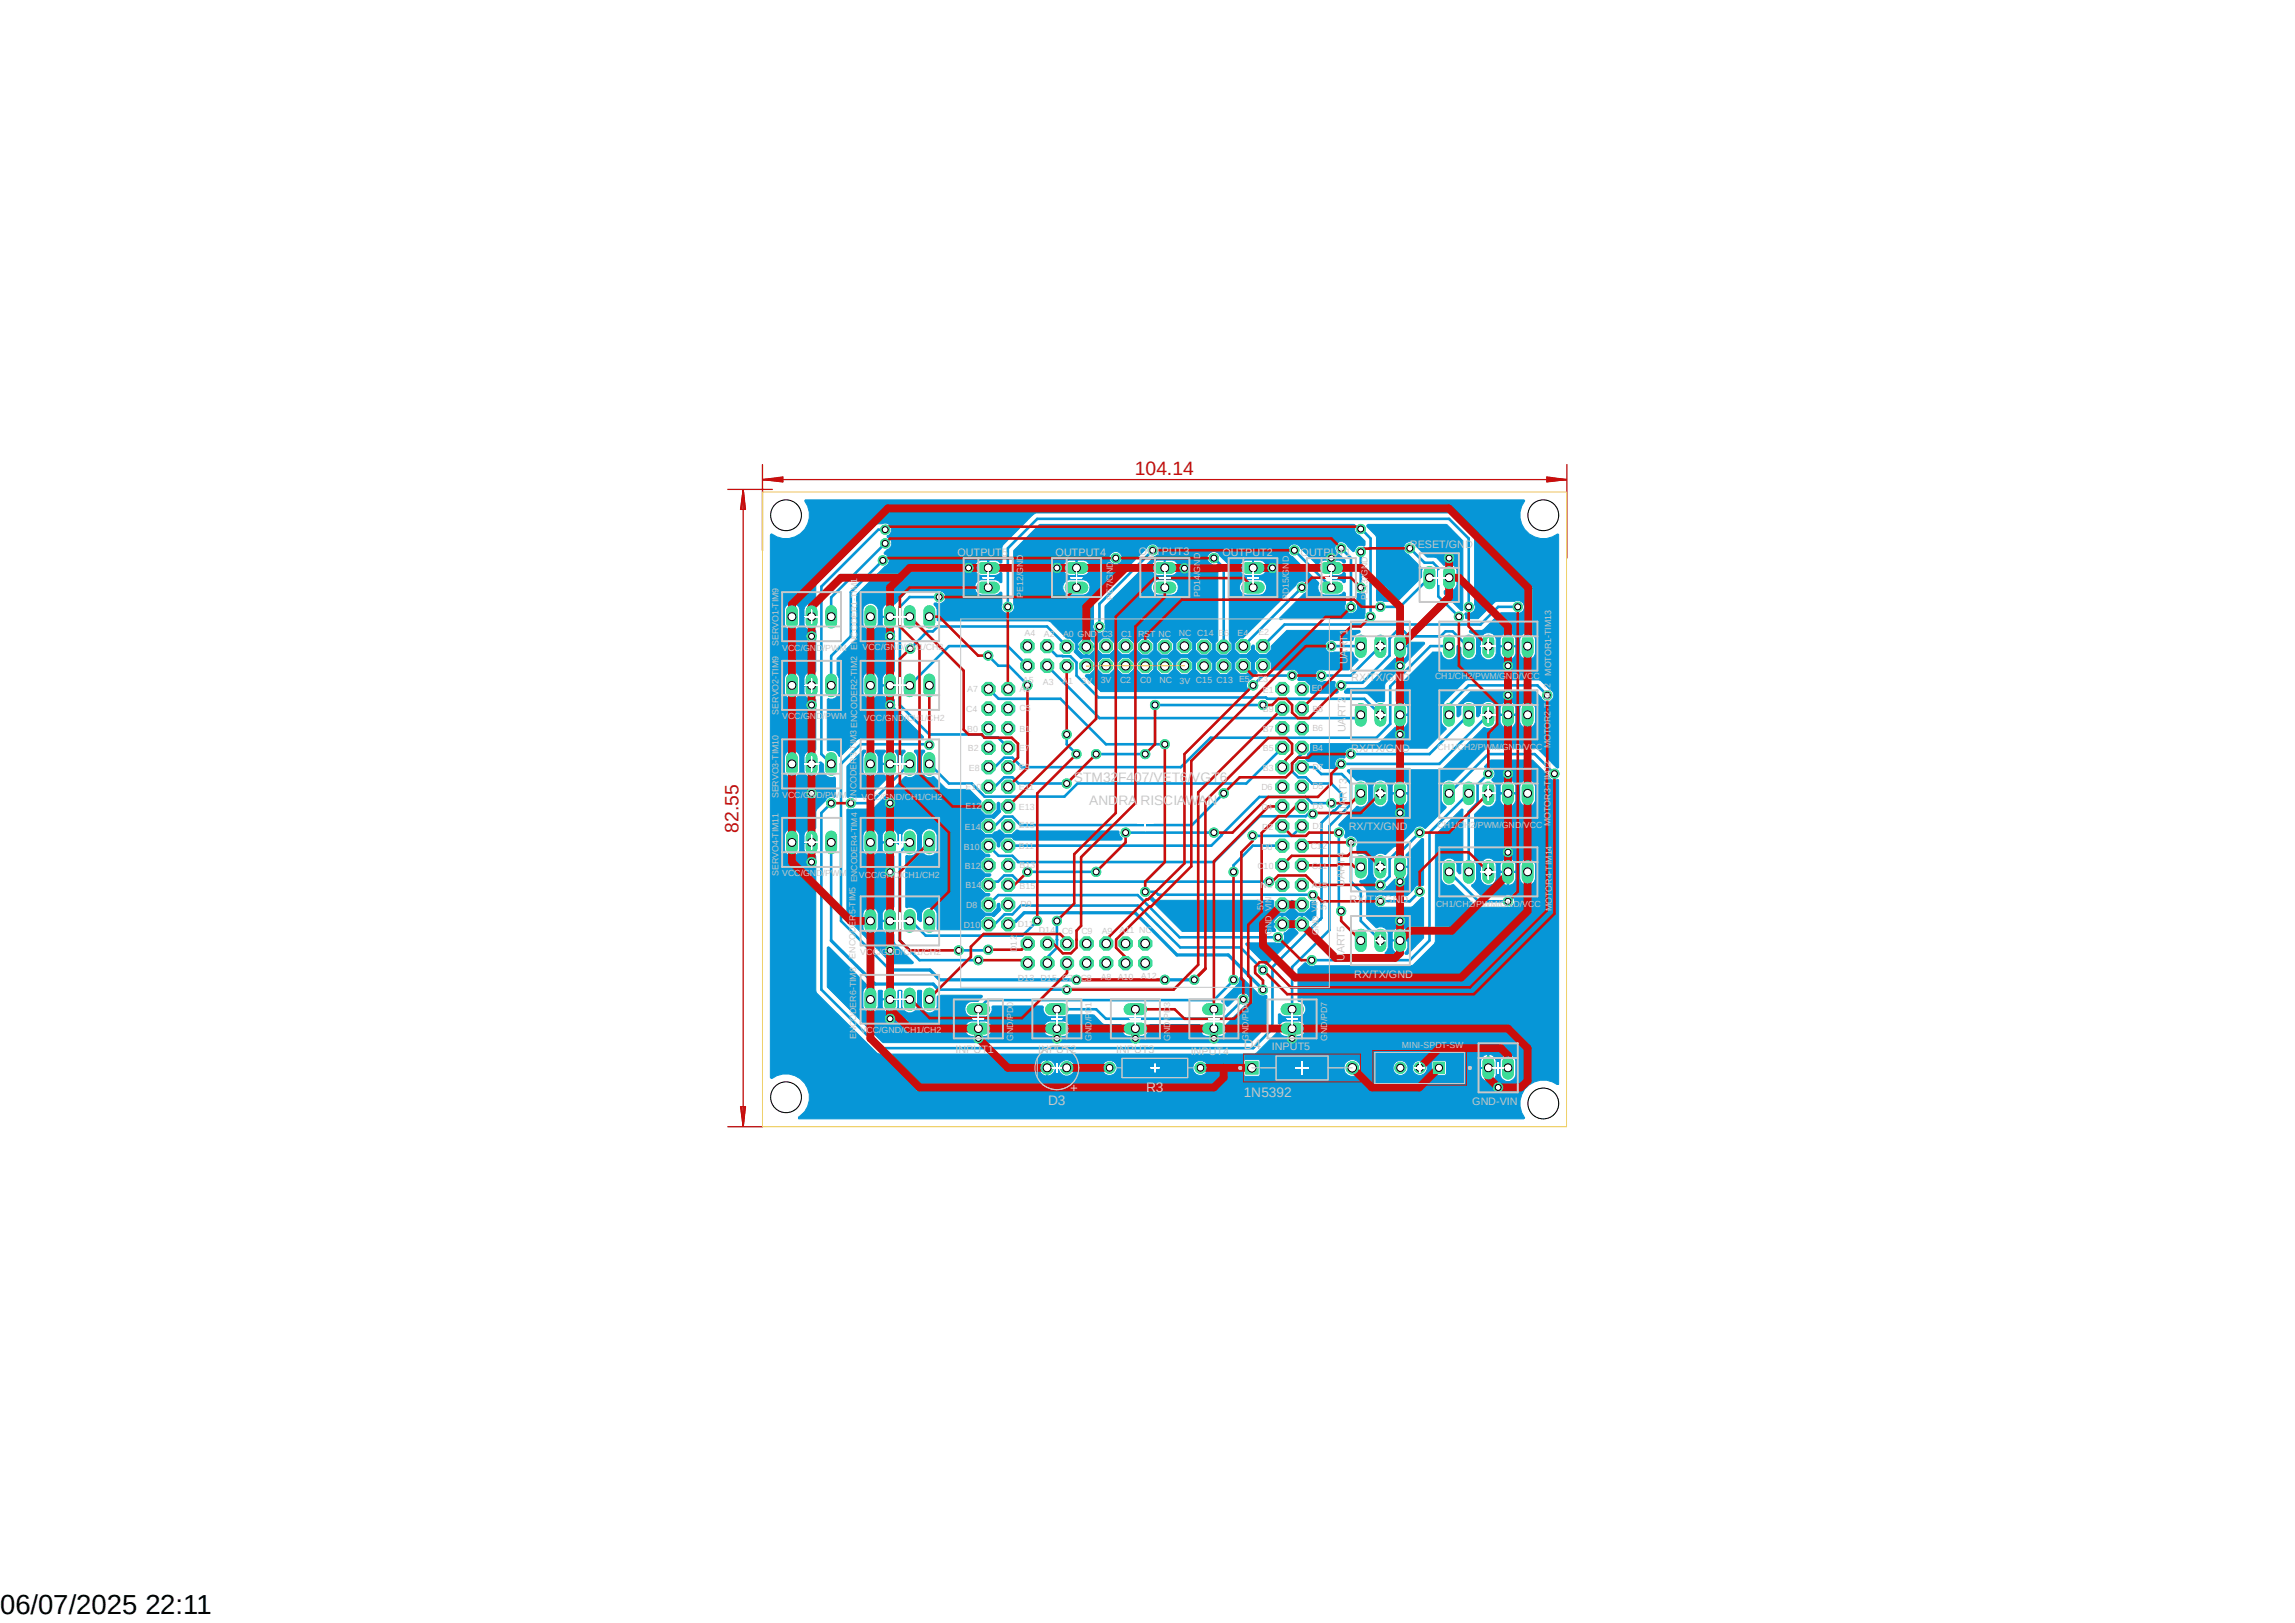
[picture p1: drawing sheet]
<svg xmlns="http://www.w3.org/2000/svg" width="297mm" height="210mm" viewBox="0 0 297 210" stroke-linecap="round" stroke-linejoin="round" font-family="sans-serif">
<defs><g id="words">
<text font-size="3.6" x="0" y="208.9">06/07/2025 22:11</text>
<g font-size="2.5" fill="#c90d0c">
<text x="146.9" y="61.5">104.14</text>
<text x="95.6" y="107.7" transform="rotate(-90 95.6 107.7)">82.55</text>
</g>
<g font-size="1.8" fill="#c8c8c8">
<text x="139" y="101.1">STM32F407/VET6/VGT6</text>
<text x="141" y="104.1">ANDRA RISCIAWAN</text>
<text x="161" y="135.8">D4</text>
<text x="135.6" y="143">D3</text>
<text x="148.3" y="141.4">R3</text>
<text x="161" y="141.9">1N5392</text>
</g>
<g font-size="1.4" fill="#c8c8c8">
<text x="123.9" y="72">OUTPUT5</text>
<text x="136.6" y="72">OUTPUT4</text>
<text x="147.4" y="71.8">OUTPUT3</text>
<text x="158.2" y="72">OUTPUT2</text>
<text x="168.3" y="72">OUTPUT1</text>
<text x="182.5" y="71">RESET/GND</text>
<text x="174.4" y="86" transform="rotate(-90 174.4 86)">UART1</text>
<text x="174.9" y="88.2">RX/TX/GND</text>
<text x="174.1" y="94.8" transform="rotate(-90 174.1 94.8)">UART2</text>
<text x="174.9" y="97.3">RX/TX/GND</text>
<text x="174.3" y="105.3" transform="rotate(-90 174.3 105.3)">UART3</text>
<text x="174.5" y="107.4">RX/TX/GND</text>
<text x="174" y="114.8" transform="rotate(-90 174 114.8)">UART4</text>
<text x="174.7" y="116.8">RX/TX/GND</text>
<text x="174" y="124.4" transform="rotate(-90 174 124.4)">UART5</text>
<text x="175.3" y="126.5">RX/TX/GND</text>
<text x="123.7" y="136.2">INPUT1</text>
<text x="134.4" y="136.2">INPUT2</text>
<text x="144.4" y="136.2">INPUT3</text>
<text x="154.1" y="136.5">INPUT4</text>
<text x="164.6" y="135.9">INPUT5</text>
<text x="190.5" y="143">GND-VIN</text>
</g>
<g font-size="1.1" fill="#c8c8c8">
<text x="132.4" y="77.4" transform="rotate(-90 132.4 77.4)">PE12/GND</text>
<text x="144" y="77.6" transform="rotate(-90 144 77.6)">PE7/GND</text>
<text x="155.3" y="77.3" transform="rotate(-90 155.3 77.3)">PD14/GND</text>
<text x="166.8" y="77.7" transform="rotate(-90 166.8 77.7)">PD15/GND</text>
<text x="177" y="77.7" transform="rotate(-90 177 77.7)">PE13/GND</text>
<text x="100.8" y="83.6" transform="rotate(-90 100.8 83.6)">SERVO1-TIM9</text>
<text x="132.6" y="82.3">A4</text>
<text x="135.1" y="82.4">A2</text>
<text x="137.6" y="82.4">A0 GND</text>
<text x="142.6" y="82.4">C3</text>
<text x="145.1" y="82.4">C1</text>
<text x="147.3" y="82.4">RST NC</text>
<text x="152.6" y="82.3">NC C14</text>
<text x="157.6" y="82.3">E6</text>
<text x="160.1" y="82.3">E4</text>
<text x="162.9" y="82.2">E2</text>
<text x="101.2" y="84.2">VCC/GND/PWM</text>
<text x="110.9" y="84.1" transform="rotate(-90 110.9 84.1)">ENCODER1-TIM1</text>
<text x="111.6" y="84.1">VCC/GND/CH1/CH2</text>
<text x="125.2" y="89.6">A7</text>
<text x="132" y="89.6">A6</text>
<text x="132.4" y="88.3">A5</text>
<text x="135" y="88.6">A3</text>
<text x="137.5" y="88.6">A1</text>
<text x="140" y="88.5">3V</text>
<text x="142.5" y="88.3">3V</text>
<text x="144.9" y="88.3">C2</text>
<text x="147.6" y="88.3">C0</text>
<text x="150.1" y="88.3">NC</text>
<text x="152.7" y="88.5">3V C15 C13 E5</text>
<text x="162.7" y="88.3">E3</text>
<text x="163.4" y="89.7">E1</text>
<text x="169.8" y="89.5">E0</text>
<text x="185.7" y="87.8">CH1/CH2/PWM/GND/VCC</text>
<text x="200.8" y="87.4" transform="rotate(-90 200.8 87.4)">MOTOR1-TIM13</text>
<text x="100.8" y="92.5" transform="rotate(-90 100.8 92.5)">SERVO2-TIM9</text>
<text x="101.2" y="93.1">VCC/GND/PWM</text>
<text x="111.8" y="93.3">VCC/GND/CH1/CH2</text>
<text x="125.1" y="92.1">C4</text>
<text x="125.2" y="94.7">B0</text>
<text x="132" y="94.7">B1</text>
<text x="132" y="91.9">C5</text>
<text x="163.4" y="94.7">B7</text>
<text x="163.4" y="92.2">B9</text>
<text x="169.8" y="94.6">B6</text>
<text x="169.8" y="92.1">B8</text>
<text x="125.3" y="97.2">B2</text>
<text x="125.4" y="99.7">E8</text>
<text x="131.9" y="99.7">E9</text>
<text x="131.9" y="97.2">E7</text>
<text x="163.4" y="99.7">B3</text>
<text x="163.4" y="97.2">B5</text>
<text x="169.8" y="99.7">D7</text>
<text x="169.8" y="97.2">B4</text>
<text x="186.1" y="97">CH1/CH2/PWM/GND/VCC</text>
<text x="200.7" y="96.8" transform="rotate(-90 200.7 96.8)">MOTOR2-TIM12</text>
<text x="100.8" y="103.3" transform="rotate(-90 100.8 103.3)">SERVO3-TIM10</text>
<text x="101.2" y="103.2">VCC/GND/PWM</text>
<text x="110.8" y="103.7" transform="rotate(-90 110.8 103.7)">ENCODER3-TIM3 ENCODER2-TIM2</text>
<text x="111.5" y="103.5">VCC/GND/CH1/CH2</text>
<text x="124.9" y="107.4">E14</text>
<text x="125" y="104.7">E12</text>
<text x="125" y="102.2">E10</text>
<text x="131.9" y="107.1">E15</text>
<text x="131.9" y="104.9">E13</text>
<text x="131.9" y="102.2">E11</text>
<text x="163.2" y="104.9">D4</text>
<text x="163.2" y="102.2">D6</text>
<text x="163.4" y="107.4">D2</text>
<text x="169.8" y="107.2">D1</text>
<text x="169.8" y="104.7">D3</text>
<text x="169.8" y="102.2">D5</text>
<text x="186.1" y="107.1">CH1/CH2/PWM/GND/VCC</text>
<text x="200.7" y="106.9" transform="rotate(-90 200.7 106.9)">MOTOR3-TIM12</text>
<text x="100.8" y="113.4" transform="rotate(-90 100.8 113.4)">SERVO4-TIM11</text>
<text x="101.2" y="113.4">VCC/GND/PWM</text>
<text x="111.2" y="113.6">VCC/GND/CH1/CH2</text>
<text x="124.8" y="109.9">B10</text>
<text x="124.9" y="112.4">B12</text>
<text x="131.9" y="109.9">B11</text>
<text x="132" y="112.4">B13</text>
<text x="162.7" y="112.4">C10</text>
<text x="163.2" y="109.9">D0</text>
<text x="169.6" y="109.9">C12</text>
<text x="169.8" y="112.4">C11</text>
<text x="125" y="114.9">B14</text>
<text x="125.1" y="117.4">D8</text>
<text x="131.7" y="119.9">D11</text>
<text x="132" y="115.1">B15</text>
<text x="132.1" y="117.3">D9</text>
<text x="163.1" y="114.9">NC</text>
<text x="163.5" y="117.7" transform="rotate(-90 163.5 117.7)">5V</text>
<text x="169.8" y="114.9">A15</text>
<text x="171.7" y="117.7" transform="rotate(-90 171.7 117.7)">5V</text>
<text x="185.8" y="117.3">CH1/CH2/PWM/GND/VCC</text>
<text x="200.8" y="117.9" transform="rotate(-90 200.8 117.9)">MOTOR4-TIM14</text>
<text x="110.7" y="124" transform="rotate(-90 110.7 124)">ENCODER5-TIM5 ENCODER4-TIM4</text>
<text x="111.3" y="123.6">VCC/GND/CH1/CH2</text>
<text x="124.8" y="120.1">D10</text>
<text x="131.6" y="123.2" transform="rotate(-90 131.6 123.2)">D12</text>
<text x="134.5" y="120.7">D14</text>
<text x="137.5" y="120.8">C6</text>
<text x="140" y="120.8">C9</text>
<text x="142.6" y="120.8">A9</text>
<text x="144.9" y="120.7">A11 NC</text>
<text x="164.6" y="121" transform="rotate(-90 164.6 121)">GND VIN</text>
<text x="170.7" y="121" transform="rotate(-90 170.7 121)">GND VIN</text>
<text x="131.7" y="127">D13 D15 C7</text>
<text x="139.9" y="126.9">C8</text>
<text x="142.5" y="126.8">A8</text>
<text x="144.7" y="126.8">A10</text>
<text x="147.7" y="126.7">A12</text>
<text x="110.8" y="134.5" transform="rotate(-90 110.8 134.5)">ENCODER6-TIM8</text>
<text x="111.4" y="133.7">VCC/GND/CH1/CH2</text>
<text x="131.1" y="134.7" transform="rotate(-90 131.1 134.7)">GND/PD0</text>
<text x="141.3" y="134.7" transform="rotate(-90 141.3 134.7)">GND/PD1</text>
<text x="151.4" y="134.7" transform="rotate(-90 151.4 134.7)">GND/PD3</text>
<text x="161.6" y="134.7" transform="rotate(-90 161.6 134.7)">GND/PD4</text>
<text x="171.8" y="134.7" transform="rotate(-90 171.8 134.7)">GND/PD7</text>
<text x="181.4" y="135.6">MINI-SPDT-SW</text>
</g>
</g></defs>
<g fill="none" stroke="#fff" stroke-width=".13">
<path d="M93 58.9l111.1 87M204.1 58.9l-111.1 87M104.2 79.8h1.7M105 79v1.7M115.4 79.8h2.1M116.5 78.8v2M127.2 74.8h1.4M127.9 74v1.4M138.6 74.8h1.4M139.3 74v1.4M150 74.8h1.5M150.7 74v1.4"/>
<path d="M161.5 74.8h1.4M162.2 74v1.4M171.6 74.8h1.4M172.3 74v1.4M185.4 74.8h1.7M186.3 73.9v1.7M104.1 98.8h1.9M104.2 88.7h1.7M105 87.8v1.7M105 97.9v1.9M115.4 88.7h2.1M115.4 98.8h2.1"/>
<path d="M116.5 87.7v2M116.5 97.8v2.1M178 83.6h1.3M178 92.5h1.3M178.6 83v1.3M178.6 91.9v1.3M191.7 83.6h1.8M191.7 92.5h1.8M192.6 82.7v1.9M192.6 91.6v1.9M104.1 109h1.9M105 108.1v1.8"/>
<path d="M115.4 109h2.1M115.4 119.2h2.1M116.5 108v2M116.5 118.2v2M147.2 106.5h2M148.2 105.5v2M178 102.7h1.3M178 112.2h1.3M178.6 102v1.3M178.6 111.5v1.3M191.7 102.7h1.8M191.7 112.8h1.8"/>
<path d="M192.6 101.7v1.9M192.6 111.8v1.9M115.4 129.3h2.1M116.5 128.3v2M125.9 131.8h1.4M126.6 131.1v1.4M136.1 131.8h1.3M136.2 138.2h1.2M136.8 131.2v1.3M136.8 137.6v1.2M146.3 131.8h1.3M146.9 131.2v1.3"/>
<path d="M149 138.2h1M149.5 137.7v1M156.4 131.8h1.4M157.1 131.1v1.4M166.6 131.8h1.3M167.2 131.2v1.3M167.7 138.2h1.6M168.5 137.4v1.6M178 121.7h1.3M178.6 121v1.3M183.1 138.2h1.2M183.7 137.6v1.2"/>
<path d="M193.2 138.2h1.4M193.9 137.5v1.4"/>
</g>
<path d="M99.8 69.1l-.1 .2v70.1l.2 .2a3 3 0 0 1 4.3 .6 3 3 0 0 1-.9 4.3l.1 .3h93.8l.1-.1v-.1a3 3 0 0 1 .3-4 3 3 0 0 1 3.9-.3h.2v-39.3l-.1-.1a.88 .88 0 0 1-1.2-.5l-2.1-2.1h-5.3l-.9 .9 .1 .2a.85 .85 0 0 1 1.2 .3 .85 .85 0 0 1-.3 1.1v.2l.4 .3 .1 .4v1.9a1.06 1.06 0 0 1-1.6 .7l-1.2 1.1v6l.3 .4v1.9l-.2 .4-.2 .3-.2 .1v.2l1.2 1.2h3.1a.85 .85 0 0 1 1.2 .8 .85 .85 0 0 1-1.2 .7h-3.6l-.3-.1-2.8-2.8h-.1a1.04 1.04 0 0 1-1.5-.8v-1.9l.2-.3a1.02 1.02 0 0 1 1-.5 1.02 1.02 0 0 1 .9 .8v.9l.2 .4h.2l.1-.1v-1.2l.2-.4 .1-6.6-.2-.1-3.4 3.3v13.8l-.2 .3-2.7 2.8-.3 .1h-12.5a.87 .87 0 0 1-1.1-.4h-.1l-.9 .8v4.1l.1 .1a1.01 1.01 0 0 1 .9 .9 1.01 1.01 0 0 1-.8 1.1h-1.9l-.8-.4-.1 .1v1.1l.1 .1 .8-.4h.9v2h-.9l-.4-.1-.3-.3v-.2h-.2l-2.8 2.8-.3 .1h-48.5l-.3-.1-7.8-7.8-.1-.3v-17.3l-.1-.2h-.4v-3.5l.3 .1 .2-.2v-2.1l.1-.2 1.1-1.1a.85 .85 0 0 1 1.2-.5l.1-.2v-2.3l-.2-.2a.95 .95 0 0 1-1.3-.7v-.8l-.3-.4h-.2l-.1 .2h-.9v-1.7l.4 .1 .1-.2v-6.4l-.1-.2-.4 .1v-3.5h.4l.1-.2v-5.1l-.1-.2-.4 .1v-3.5h.4l.1-.1v-2.3l.1-.2 7.5-7.6 .3-.1h.7a.87 .87 0 0 1 1.1 .5 .87 .87 0 0 1-.5 1.1v.1a.86 .86 0 0 1 .6 .8 .86 .86 0 0 1-.5 .8l-.4 .4v.2a.84 .84 0 0 1 .6 .8 .84 .84 0 0 1-.6 .8l-3.6 3.7v5.5l-.2 .3-2.4 2.4v2.1l.3 .5v1.9a.95 .95 0 0 1-1.4 .7l-.1 .1v6.6v.1a1.15 1.15 0 0 1 1.5 .7h.2l2.2-2.2 .3-.2h8.1h.1v-.2l-3.7-3.6-.1-.3v-.8l-.1-.2-.3 .1v-3.5h.3l.1-.2v-5.1l-.1-.2-.3 .1v-3.5h.5l1.5-1.5 .3-.1h3.6a.83 .83 0 0 1 1.2 .8 .83 .83 0 0 1-1.2 .7h-.3v.2l.4 .7v1.4h.1h14.2l.3 .1 2.1 2.1 .5 .1 .6 .6v.9l-.1 .3 .8 .8 1.3-.1 .6 .7v.9l-.6 .6h-.6v.2l2 2h19l.1-.2a.83 .83 0 0 1 .3-1.4l.8-.8-.4-.5v-.9l.7-.6h.9l.6 .6v1h2.3a.83 .83 0 0 1 1.1 .2 .83 .83 0 0 1 0 1l.2 .2h.8l.7 .6v.9l.1 .1h3.3l.2-.1-.1-.2a1.1 1.1 0 0 1-.3-1.1l-.1-.1h-1.3a.83 .83 0 0 1-1.2-.8 .83 .83 0 0 1 1.2-.7h3.1l1.3-1.3-.5-.4-.3-.6h-2.3a.83 .83 0 0 1-1.2-.8 .83 .83 0 0 1 1.2-.7h2.3l.1-.1v-.1a1.14 1.14 0 0 1 .9-.9l-.1-.2h-9.4l-2 2v.5l-.6 .6h-.9l-.7-.6v-.5l-.1-.2-.2 .3v.4l-.7 .6h-.9l-.6-.6v-.9l.6-.7h.5l6.8-6.8a.84 .84 0 0 1 1.4-.3 .84 .84 0 0 1-.3 1.4l-3.2 3.2 .1 .2 .4-.1h10.4l.2-.6v-2.6l-.1-.1h-.7h-.1l-.2 .1v1.3a.83 .83 0 0 1-.7 1.2 .83 .83 0 0 1-.8-1.2v-1.4l-.1-.2h-.1l-.2 .3-.4 .1h-1.9a1.1 1.1 0 0 1-.8-1.6l-3.3-3.4a.84 .84 0 0 1-.4-1.4 .84 .84 0 0 1 1.4 .4l2.2 2.1h.1l.1-.2 .3-.3 .4-.1h.9v2h-.2v.2l.3 .3h.9l.4 .1 .1 .3h.2l.1-.1v-1.1l-.1-.1h-.1l-.2 .2-.4 .2h-.9v-2h.9l.4 .1 .2 .3 .2-.2v-.2l-.8-.7a.84 .84 0 0 1-.3-1.4 .84 .84 0 0 1 1.4 .3l.7 .7 .2-.1a.83 .83 0 0 1 1.2-.6l.2-.2v-.5l-.8-.7a.88 .88 0 0 1-.5-1.3l-.2-.1h-40.6l-3.4 3.3v6.9a.86 .86 0 0 1-.8 1.3 .86 .86 0 0 1-.7-1.3v-1.4l-.1-.1-.7 .4h-1.9a1.01 1.01 0 0 1-.9-1 1.01 1.01 0 0 1 .9-1h1.9l.3 .1 .3 .3 .2-.1v-1.1l-.1-.1-.7 .4h-.9v-2h.9l.3 .1 .3 .3 .1-.1 .1-2 .1-.3 3.8-3.8 .5-.3h53.6l.3 .1 2.7 2.8 .1 .2v8.7a.81 .81 0 0 1-.1 1 .81 .81 0 0 1-1 .1l-.1 .1 .1 .7h1.6l2.2-2.2 .2-.1h2.4a.85 .85 0 0 1 1.2 .8 .85 .85 0 0 1-1.3 .7h-1.9l-2.1 2.1-.2 .2h-1.6v.1v.1a1 1 0 0 1 .9 .9v1.9l-.2 .4a1.03 1.03 0 0 1-1 .4 1.03 1.03 0 0 1-.8-.8v-.8l-.3-.3h-.2v.1v1l-.2 .4a1.07 1.07 0 0 1-1.2 .3 1.07 1.07 0 0 1-.7-.9h-1.1l-4.7 4.7v1.6l.1 .1h.3v3.5l-.5-.2-2 2-.3 .1h-8.6l-.1 .1v.9l-.4 .3-.1 .5-.1 .1 .2 .4 1.3 .1 .9 .8h1.3l.1-.1a.88 .88 0 0 1 .2-1 .88 .88 0 0 1 1-.2l.1-.1a.88 .88 0 0 1 .1-1 .88 .88 0 0 1 1-.2h9.5l2.5-2.4v-.2l-.5-.4-.2-.3v-1.9l.4-.8 2.8-2.7 .2-.1h9.2l.3 .1 1.1 1.1a.85 .85 0 0 1 .3 1.4 .85 .85 0 0 1-1.4-.4l-.8-.7h-8.2l-1.9 1.9 .1 1.3 .2 .1 .3-.3a1.44 1.44 0 0 1 .4-1.6 1.05 1.05 0 0 1 1.6 .7v1.1l.2 .1 .3-.3v-.9l.2-.4a1.03 1.03 0 0 1 1-.4 1.03 1.03 0 0 1 .8 .8v1.9l-.1 .3a1.03 1.03 0 0 1-1.4 .3l-5.4 5.4-.3 .1h-11.9l-.1 .2 1.2 1.2h.1a1.01 1.01 0 0 1 1.4 .7v1.9l-.1 .4a1.13 1.13 0 0 1-1.4 .4l-2.3 2.3v.1a.89 .89 0 0 1 .7 1.3l.1 .3h.1a.89 .89 0 0 1 1.2 0 .89 .89 0 0 1 .2 1.2v.8h.2a.99 .99 0 0 1 1.3 .8v1.9l-.1 .4a1.21 1.21 0 0 1-1 .5v.1l.7 .8 .2 .3v3.6l1.2 1.3a1.02 1.02 0 0 1 1.6 .6v1.9l-.5 .7 .1 .1 .1 .1h1.1l.1-.1-.4-.8v-.8h2v.8l-.4 .7 .1 .2h.3l2-2.1v-5.2l-.2-.1-1.1 1.2-.3 .1h-3.6a.84 .84 0 0 1-1.2-.8 .84 .84 0 0 1 1.2-.7h3.2l.7-.8a.85 .85 0 0 1 1.2-.5l.1-.1v-5.9l-.2-.1-2.1 2.1 .3 .6v.9h-1.1v1.8l-.5-.2-.1 .1-1 1a.85 .85 0 0 1-1.3 .4 .85 .85 0 0 1-.1-1.4l-.3-.3-.1-.4v-1.9l.1-.4a1.16 1.16 0 0 1 1.5-.2l1-1 .3-.1h.3l2.1-2.1a.88 .88 0 0 1 1.4-.2l2.8-2.7v-.1l-.5-.4-.2-.4v-1.9a1.13 1.13 0 0 1 1.6-.7l4.1-4.1 .3-.1h6.3l.3 .1 2.4 2.5h.1l.1-.1v-30.1l-.1-.1a3.1 3.1 0 0 1-4-.3 3.1 3.1 0 0 1-.3-4l-.1-.1h-93l-.1 .1a3.1 3.1 0 0 1-.3 4 3.1 3.1 0 0 1-4 .3zM148.5 70.7a.84 .84 0 0 1 1.3 0 .84 .84 0 0 1-.4 1.3l-6.4 6.4v2.3a.84 .84 0 0 1-.7 1.2 .84 .84 0 0 1-.8-1.2v-2.7l.1-.3 6.8-6.8zM156.4 71.8a.82 .82 0 0 1 .8-.4 .82 .82 0 0 1 .7 .5l1.1 1.1 .1 .3v9.5l.3 .4v.9l-.6 .7h-.9l-.6-.7v-.9l.3-.3v-9.1l-.8-.8a.79 .79 0 0 1-.4-1.2zM143.5 72.2a.85 .85 0 0 1 1.7 0 .85 .85 0 0 1-1.7 0zM150.8 72.5h.9a.89 .89 0 0 1 .8 .9h-1.7zM126.3 72.9l.3-.3 .4-.1h.8v.9h-1.7zM139.4 72.5h.9a.89 .89 0 0 1 .8 .9h-1.7zM137.7 72.9l.3-.3 .3-.1h.9v.9h-1.7zM162.2 72.5h.9a.89 .89 0 0 1 .8 .9h-1.7zM160.8 72.6l.4-.1h.9v.9h-1.7l.2-.5zM149.4 72.6l.4-.1h.9v.9h-1.7l.1-.5zM126.1 73.5h1.7v1h-.8a.99 .99 0 0 1-.9-1zM137.5 73.5h1.7v1h-.9a1 1 0 0 1-.8-1zM139.4 73.5h1.7a.89 .89 0 0 1-.8 1h-.9zM149 73.5h1.7v1h-.9a1 1 0 0 1-.8-1zM150.8 73.5h1.7a.89 .89 0 0 1-.8 1h-.9zM160.4 73.5h1.7v1h-.9a1 1 0 0 1-.8-1zM162.2 73.5h1.7a.89 .89 0 0 1-.8 1h-.9zM149.4 75.1l.4-.1h1.9a1.01 1.01 0 0 1 .8 1 1.01 1.01 0 0 1-.8 1h-1.9a1.03 1.03 0 0 1-.8-.8 1.03 1.03 0 0 1 .4-1.1zM137.7 75.4l.3-.3 .3-.1h2a1.01 1.01 0 0 1 .8 1 1.01 1.01 0 0 1-.8 1h-2a1.02 1.02 0 0 1-.6-1.6zM160.8 75.1l.4-.1h1.9a1.01 1.01 0 0 1 .8 1 1.01 1.01 0 0 1-.8 1h-1.9a1.03 1.03 0 0 1-.8-.8 1.03 1.03 0 0 1 .4-1.1zM114.6 78.2l.5-.1v1.7h-.9v-.9l.1-.4zM104.5 78.2l.5-.1v1.7h-.9v-.9l.1-.4zM101.6 78.5a1.03 1.03 0 0 1 1.1-.4 1.03 1.03 0 0 1 .8 .8v1.9a1.01 1.01 0 0 1-1 .8 1.01 1.01 0 0 1-1-.8v-1.9zM111.8 78.5a1.03 1.03 0 0 1 1.1-.4 1.03 1.03 0 0 1 .8 .8v1.9a1.01 1.01 0 0 1-1 .8 1.01 1.01 0 0 1-1-.8v-1.9zM104.1 79.9h.9v1.7a1 1 0 0 1-.9-.8zM114.2 79.9h.9v1.7a1.11 1.11 0 0 1-.9-.8zM195.2 81.9a.89 .89 0 0 1 1 .8v.9h-1zM194.3 82.3l.3-.3 .5-.1v1.7h-1v-.9zM196.8 82.3a1.03 1.03 0 0 1 1.1-.4 1.03 1.03 0 0 1 .8 .8v1.9a1.04 1.04 0 0 1-1 .8 1.04 1.04 0 0 1-1-.8v-1.9zM191.8 82.3a1.03 1.03 0 0 1 1-.4 1.03 1.03 0 0 1 .8 .8v1.9a1.04 1.04 0 0 1-1 .8 1.04 1.04 0 0 1-1-.8v-1.9zM152.1 83.6a1.17 1.17 0 0 1 2.3 0 1.17 1.17 0 0 1-2.3 0zM144.5 83.6a1.2 1.2 0 0 1 2.4 0 1.2 1.2 0 0 1-2.4 0zM141.9 83.6a1.2 1.2 0 0 1 2.4 0 1.2 1.2 0 0 1-2.4 0zM140.1 82.6h.4v1h-1v-.4zM140.7 82.6h.4l.6 .6v.4h-1zM147 83.7a1.2 1.2 0 0 1 2.4 0 1.2 1.2 0 0 1-2.4 0zM149.6 83.7a1.18 1.18 0 0 1 2.3 0 1.18 1.18 0 0 1-2.3 0zM154.6 83.7a1.2 1.2 0 0 1 2.4 0 1.2 1.2 0 0 1-2.4 0zM194.1 83.7h1v1.7a1.11 1.11 0 0 1-1-.8zM195.2 83.7h1v.9a1 1 0 0 1-1 .8zM139.5 83.7h1v1.1h-.4l-.6-.7zM140.7 83.7h1v.4l-.6 .7h-.4zM141.9 86.2a1.2 1.2 0 0 1 2.4 0 1.2 1.2 0 0 1-2.4 0zM144.5 86.2a1.2 1.2 0 0 1 2.4 0 1.2 1.2 0 0 1-2.4 0zM159.7 86.2a1.2 1.2 0 0 1 2.4 0 1.2 1.2 0 0 1-2.4 0zM152.1 86.2a1.17 1.17 0 0 1 2.3 0 1.17 1.17 0 0 1-2.3 0zM149.6 86.2a1.18 1.18 0 0 1 2.3 0 1.18 1.18 0 0 1-2.3 0zM157.2 86.2a1.17 1.17 0 0 1 2.3 0 1.17 1.17 0 0 1-2.3 0zM154.6 86.2a1.2 1.2 0 0 1 2.4 0 1.2 1.2 0 0 1-2.4 0zM147 86.2a1.2 1.2 0 0 1 2.4 0 1.2 1.2 0 0 1-2.4 0zM104.2 87.4l.3-.3 .5-.1v1.6h-.9v-.8zM114.3 87.4l.3-.3 .5-.1v1.6h-.9v-.8zM111.8 87.4a1.03 1.03 0 0 1 1.1-.4 1.03 1.03 0 0 1 .8 .8v1.9a1.01 1.01 0 0 1-1 .8 1.01 1.01 0 0 1-1-.8v-1.9zM101.6 87.4a1.03 1.03 0 0 1 1.1-.4 1.03 1.03 0 0 1 .8 .8v1.9a1.01 1.01 0 0 1-1 .8 1.01 1.01 0 0 1-1-.8v-1.9zM114.2 88.8h.9v1.7a1.11 1.11 0 0 1-.9-.8zM104.1 88.8h.9v1.7a1 1 0 0 1-.9-.8zM181.3 90.8a.89 .89 0 0 1 .9 .8v.8h-.9zM195.2 90.8a.89 .89 0 0 1 1 .8v.8h-1zM194.6 90.9l.5-.1v1.6h-1v-.8l.2-.4zM197.1 90.9a1.05 1.05 0 0 1 1.6 .7v1.9a1.04 1.04 0 0 1-1 .8 1.04 1.04 0 0 1-1-.8v-1.9l.1-.4zM181.3 92.6h.9v.9a1 1 0 0 1-.9 .8zM194.1 92.6h1v1.7a1.11 1.11 0 0 1-1-.8zM195.2 92.6h1v.9a1 1 0 0 1-1 .8zM104.5 97.2l.5-.1v1.7h-.9v-.9l.1-.4zM101.9 97.2a1.05 1.05 0 0 1 1.6 .7v1.9a1.01 1.01 0 0 1-1 .8 1.01 1.01 0 0 1-1-.8v-1.9l.1-.4zM105.1 98.9h.9v.9a1 1 0 0 1-.9 .8zM104.1 98.9h.9v1.7a1 1 0 0 1-.9-.8zM180.3 101.3l.3-.3 .5-.1v1.7h-.9v-.9zM181.3 100.9a1 1 0 0 1 .9 .8v.9h-.9zM195.2 100.9a1 1 0 0 1 1 .8v.9h-1zM194.3 101.3l.3-.3 .5-.1v1.7h-1v-.9zM196.8 101.3a1.03 1.03 0 0 1 1.1-.4 1.03 1.03 0 0 1 .8 .8v1.9a1.04 1.04 0 0 1-1 .9 1.04 1.04 0 0 1-1-.9v-1.9zM177.8 101.3a1.03 1.03 0 0 1 1.1-.4 1.03 1.03 0 0 1 .8 .8v1.9a1.01 1.01 0 0 1-1 .9 1.01 1.01 0 0 1-1-.9v-1.9zM181.3 102.7h.9v.9a1 1 0 0 1-.9 .8zM180.2 102.7h.9v1.7a1.11 1.11 0 0 1-.9-.8zM194.1 102.7h1v1.7a1.11 1.11 0 0 1-1-.8zM195.2 102.7h1v.9a1 1 0 0 1-1 .8zM104.5 107.4l.5-.2v1.7h-.9v-.9l.1-.3zM101.6 107.7a1.02 1.02 0 0 1 1.1-.5 1.02 1.02 0 0 1 .8 .8v1.9a1.01 1.01 0 0 1-1 .9 1.01 1.01 0 0 1-1-.9v-1.9zM104.1 109.1h.9v1.6a.89 .89 0 0 1-.9-.8zM195.2 111a1 1 0 0 1 1 .8v.9h-1zM194.3 111.5l.3-.3 .5-.2v1.7h-1v-.9zM197.1 111.2a1 1 0 0 1 1.6 .6v1.9a1.04 1.04 0 0 1-1 .9 1.04 1.04 0 0 1-1-.9v-1.9zM191.8 111.5a1.02 1.02 0 0 1 1-.5 1.02 1.02 0 0 1 .8 .8v1.9a1.04 1.04 0 0 1-1 .9 1.04 1.04 0 0 1-1-.9v-1.9zM181.3 112.2h.9v.9a.89 .89 0 0 1-.9 .8zM195.2 112.9h1v.8a.89 .89 0 0 1-1 .9zM194.1 112.9h1v1.7a.95 .95 0 0 1-1-.9zM180.3 120.4l.3-.3 .5-.2v1.7h-.9v-.9zM181.3 119.9a1 1 0 0 1 .9 .8v.9h-.9zM167.3 132.1h.9a1 1 0 0 1 .8 1h-1.7zM167.3 133.2h1.7a1 1 0 0 1-.8 .9h-.9zM192.1 136.6l.4-.2v1.7h-.9v-.9l.2-.3zM192.7 136.4a.89 .89 0 0 1 .9 .8v.9h-.9zM194.6 136.6a1.05 1.05 0 0 1 1.6 .6v1.9a1.04 1.04 0 0 1-1 .9 1.04 1.04 0 0 1-1.1-.9v-1.9l.2-.3zM173.9 138.2a1.1 1.1 0 0 1 2.2 0 1.1 1.1 0 0 1-2.2 0zM161 137.2l.1-.1h1.8l.2 .1v1.9l-.2 .2h-1.8l-.1-.2zM134.6 137.6l.3-.3 .5-.1v.9h-.9zM135.6 137.2a.94 .94 0 0 1 1 .9h-1zM137 138.2a1.07 1.07 0 0 1 2.1 0 1.07 1.07 0 0 1-2.1 0zM154.4 138.2a.99 .99 0 0 1 1.9 0 .99 .99 0 0 1-1.9 0zM142.6 138.2a1 1 0 0 1 2 0 1 1 0 0 1-2 0zM185.4 137.2h1.6l.2 .2v1.6l-.2 .1h-1.6l-.1-.1v-1.6zM182.8 138.2a.96 .96 0 0 1 1.9 0 .96 .96 0 0 1-1.9 0zM180.3 138.2a.96 .96 0 0 1 1.9 0 .96 .96 0 0 1-1.9 0zM192.7 138.3h.9v.8a1 1 0 0 1-.9 .9zM191.6 138.3h.9v1.7a1.11 1.11 0 0 1-.9-.9zM135.6 138.3h1a1.04 1.04 0 0 1-1 .9zM134.5 138.3h.9v.9a1.04 1.04 0 0 1-.9-.9zM176.9 67.9v.3l1.1 1.1 .1 .2 .1 8.3h2.7l3.1-3.1v-1.2l-1.8-1.8a.83 .83 0 0 1-.3-1.4 .83 .83 0 0 1 1.4 .4l1.3 1.4 1.3 .1 1 1 .6-.2v3.5l-.5-.1-.1 .4 2.2 2.2h.1h.1v-9l-2-2.1h-10.3zM187.6 73a1 1 0 0 1 1 .8v.9h-1zM187.6 74.8h1v.9a1 1 0 0 1-1 .8zM174.3 89.2l-.3 .3 .1 .2h2.6l.3 .1 1.1 1.1 .4-.1h.7v-2.2l.1-.2 5.1-5.1v-.1l-.1-.1h-2l-.1 .1v.4h-1.1v1.8l-.6-.2-3.8 3.8-.2 .1h-2.1zM181.3 83.7h.9v.9a1 1 0 0 1-.9 .8zM109.6 99.1v4l.2 .1a.62 .62 0 0 1 .7 0h1.9l2.4-2.5v-.1l-.5-.4-.1-.4v-.9h2l.1 .2h.1l.3-.3a1.43 1.43 0 0 1 .4-1.5v-.2h-1.2l-.1 .2a1.45 1.45 0 0 1 .4 1.5h-2v-.9l.4-.7-.1-.1h-1.1l-.2 .1 .5 .7v1.9a1.01 1.01 0 0 1-1 .8 1.01 1.01 0 0 1-1-.8v-1.9l.1-.4 .3-.2-.1-.2h-.3zM109.7 104.7l-.1 .1v14l5.8 5.9h2.6h.2v-.2l-2.4-2.4-.1-.3v-.9h-.1h-.3v-3.5h.3l.1-.1v-6.5l-.1-.1h-.3v-1.6h.9l.1 .2h.1l.3-.4v-.9a1.04 1.04 0 0 1 1-.8 1.04 1.04 0 0 1 1 .8v1.9a1.08 1.08 0 0 1-1.4 .8l-.1 .1v6.5l.2 .1a.99 .99 0 0 1 1.3 .8v.8l.4 .3 .2-.1v-1a1.04 1.04 0 0 1 1-.8 1.04 1.04 0 0 1 1 .8v2l.1 .1h5.4l.1-.1v-1.1l.6-.6h.9l.3 .1 .8-.9-.1-.6a.19 .19 0 0 0-.2-.2 .19 .19 0 0 0-.2 .2v.4l-.6 .7h-.9l-.6-.7v-.9l.6-.6h.4a.17 .17 0 0 0 .2-.2 .17 .17 0 0 0-.1-.2h-.5l-.6-.6v-.9l.6-.7h.5l.2-.1-.1-.2h-.6l-.6-.7v-.9l.6-.6h.5a.17 .17 0 0 0 .1-.2 .17 .17 0 0 0-.2-.2h-.4l-.6-.6v-.9l.6-.7h.9l.6 .7v.4a.2 .2 0 0 0 .2 .2 .2 .2 0 0 0 .2-.1v-.5l.6-.7h.9l.5 .4h13.7l.1-.2a1.06 1.06 0 0 1-.4-.9l-12.8-.1-.4-.1-.7 .6h-.9l-.6-.6h-.1l-.6 .3-.3 .3h-.9l-.6-.6v-.9l.6-.7h.9l.3 .1 .8-.8-.1-1.2a.17 .17 0 0 0-.2-.1 .17 .17 0 0 0-.2 .2v.8l-.6 .7h-.9l-.6-.7v-.9l.1-.2-1.6-1.5h-2.7l-.3-.2-1.6-1.5a1.02 1.02 0 0 1-1.5-.7v-1.9l.1-.4 .3-.2-.1-.2h-1.2l-.1 .1 .4 .7v1.9a1.05 1.05 0 0 1-1.5 .7l-4.1 4.1-.3 .1h-2.3a.88 .88 0 0 1-.8 0zM115.3 107.2a1 1 0 0 1 .9 .8v.9h-.9zM114.3 107.7l.3-.3 .5-.2v1.7h-.9v-.9zM119.4 107.7a1.02 1.02 0 0 1 1.1-.5 1.02 1.02 0 0 1 .8 .8v1.9a1.04 1.04 0 0 1-1 .9 1.04 1.04 0 0 1-1-.9v-1.9zM112.1 107.4a1 1 0 0 1 1.6 .6v1.9a1.01 1.01 0 0 1-1 .9 1.01 1.01 0 0 1-1-.9v-1.9l.1-.3zM114.2 109.1h.9v1.6a.95 .95 0 0 1-.9-.8zM114.3 117.8l.3-.2 .5-.2v1.7h-.9v-.9zM111.8 117.8a1.03 1.03 0 0 1 1.1-.4 1.03 1.03 0 0 1 .8 .8v1.9a1.01 1.01 0 0 1-1 .8 1.01 1.01 0 0 1-1-.8v-1.9zM114.2 119.3h.9v1.6a.95 .95 0 0 1-.9-.8zM148.9 116.2l-.1 .2 4.2 4.1h12l.1-.1-.3-.3v-.4h2.2v.4l-.6 .6-.2 .1a.86 .86 0 0 1-.1 1 .86 .86 0 0 1-1 .2h-3.7l-.2 .2 2.5 2.6h.3l4-4v-.2l-.6-.5v-.4h1.2v-1.2h.3l.7 .6 .7-.6v-1.8h-.6l-.1 .1v.7l-.7 .7h-.9l-.6-.7v-.8a.17 .17 0 0 0-.2-.2 .17 .17 0 0 0-.2 .2v.8l-.6 .7h-.9l-.7-.7v-.9l-.1-.1h-15l-.3-.1-.2-.2zM168 118.5h.4v1h-1v-.4zM164.8 119.1l.7-.6h.4v1h-1.1zM166 118.5h.4l.6 .6v.4h-1zM107.1 122.6v5.1l7.2 7.2h47.5l2.2-2.1v-3.9l-.2-.1a.94 .94 0 0 1-1.1-.4l-2-2h-.2l-.2 .9-2.2 2.2v.1l.3 .1 .3 .5h.2l1.2-1.2a.84 .84 0 0 1 1.4-.3 .84 .84 0 0 1-.3 1.4l-2.5 2.4 .1 .6h-3.5l.1-.4-.1-.1h-6.5l-.2 .1 .1 .4h-3.5v-.4l-.1-.1h-2.1l-.3-.1-1.2-1.2h-3.2l-.6 .3h-1.9a1.09 1.09 0 0 1-.8-1.3l-.1-.1h-6.4l-.1 .1a.93 .93 0 0 1-.8 1.3h-1.9a1.01 1.01 0 0 1-.8-1 1.01 1.01 0 0 1 .8-1h.9l.5-.6v-.1l-.1-.1h-5.2l-.4 .1h-.1v1.4a1.04 1.04 0 0 1-1 .8 1.04 1.04 0 0 1-1-.8v-2l-.1-.2h-.4l-.1 .1v2.1a1.04 1.04 0 0 1-1 .8 1.04 1.04 0 0 1-1-.8l.1-2-.2-.2h-.3l-.1 .1v1h-2v-1l-.5-.1v.1v2.1a1.01 1.01 0 0 1-1 .8 1.01 1.01 0 0 1-1-.8v-1.9l.1-.4 .4-.4v-.1l-4.9-4.9zM115.3 129.4h.9v.9a.89 .89 0 0 1-.9 .8zM114.2 129.4h.9v1.7a.95 .95 0 0 1-.9-.8zM135.2 132.5l.3-.3 .3-.1h.9v1h-1.7zM136.9 132.1h.8a.99 .99 0 0 1 .9 1h-1.7zM126.7 132.1h.9a1 1 0 0 1 .8 1h-1.7zM125 132.5l.3-.3 .4-.1h.8v1h-1.7zM157.1 133.2h1.7a.89 .89 0 0 1-.8 .9h-.9zM155.3 133.2h1.7v.9h-.9a1 1 0 0 1-.8-.9zM147 133.2h1.7a.89 .89 0 0 1-.8 .9h-.9zM145.2 133.2h1.7v.9h-.9a1 1 0 0 1-.8-.9zM136.9 133.2h1.7a.99 .99 0 0 1-.9 .9h-.8zM135 133.2h1.7v.9h-.9a1 1 0 0 1-.8-.9zM126.7 133.2h1.7a1 1 0 0 1-.8 .9h-.9zM124.8 133.2h1.7v.9h-.8a.99 .99 0 0 1-.9-.9z" fill-rule="evenodd" fill="#0696d7"/>
<g fill="none" stroke="#0696d7" stroke-width=".13">
<path d="M99.7 69.2l.1-.1a3.1 3.1 0 0 0 4-.3 3.1 3.1 0 0 0 .3-4l.1-.1h93l.1 .1a3.1 3.1 0 0 0 .3 4 3.1 3.1 0 0 0 4 .3l.1 .1v30.1l-.1 .1h-.1l-2.4-2.5-.3-.1h-6.3l-.3 .1-4.1 4.1h-.1a1.04 1.04 0 0 0-1.5 .7v1.9l.2 .4 .5 .4v.1l-2.8 2.7a.9 .9 0 0 0-1.5 .3l-2 2h-.3l-.3 .1-1 1a1.03 1.03 0 0 0-1.6 .6v1.9l.1 .4 .3 .4a.85 .85 0 0 0 .1 1.3 .85 .85 0 0 0 1.3-.5l1-.9 .1-.1 .5 .2v-1.8h1.1v-.9l-.3-.6 2.1-2.1 .2 .1v5.9l-.1 .1a.82 .82 0 0 0-1.2 .5l-.7 .8h-3.2a.84 .84 0 0 0-1.2 .7 .84 .84 0 0 0 1.2 .8h3.6l.3-.1 1.1-1.2 .2 .1v5.2l-2 2.1h-.3l-.1-.2 .4-.7v-.8h-2v.8l.4 .8-.1 .1h-1.1l-.1-.1-.1-.1 .5-.7v-1.9l-.2-.3a1.09 1.09 0 0 0-1.4-.3l-1.2-1.3v-3.6l-.2-.3-.7-.8 .1-.2a.94 .94 0 0 0 1-.8v-1.9l-.1-.4a1.25 1.25 0 0 0-1.3-.4h-.1v-.8a.89 .89 0 0 0-.2-1.2 .89 .89 0 0 0-1.2 .1l-.2-.2v-.3a.85 .85 0 0 0-.7-1.2v-.1l2.3-2.3h.1a.98 .98 0 0 0 1.4-.8v-1.9l-.1-.4a1.25 1.25 0 0 0-1.4-.3l-1.2-1.2 .1-.2h11.9l.3-.1 5.3-5.3 .2-.1a.99 .99 0 0 0 1.4-.6v-1.9l-.1-.4a1.03 1.03 0 0 0-1.1-.4 1.03 1.03 0 0 0-.8 .8v.9l-.3 .3h-.1l-.1-.1v-1.1l-.2-.4a1.03 1.03 0 0 0-1-.4 1.03 1.03 0 0 0-.8 .8v.9l-.3 .3h-.2v-.1l-.1-1.3 1.9-1.9h8.2l.8 .7a.85 .85 0 0 0 1.4 .4 .85 .85 0 0 0-.3-1.4l-1.1-1.1-.3-.1h-9.2l-.2 .1-2.8 2.7-.4 .8v1.9l.2 .3 .5 .4v.2l-2.5 2.4h-9.5a.88 .88 0 0 0-1 .2 .88 .88 0 0 0-.1 1l-.1 .1a.88 .88 0 0 0-1 .2 .88 .88 0 0 0-.2 1l-.1 .1h-1.3l-.9-.8-1.3-.1-.2-.4 .1-.1 .1-.5 .4-.3v-.9l.1-.1h8.6l.3-.1 2-2 .5 .2v-3.5h-.3l-.1-.1v-1.6l4.7-4.7h1.1a1.06 1.06 0 0 0 .9 1 1.06 1.06 0 0 0 1.2-.8v-1l.2-.1 .3 .3v.8l.1 .4a1.03 1.03 0 0 0 1.1 .4 1.03 1.03 0 0 0 .8-.8v-1.9l-.4-.7-.5-.1v-.2v-.1h1.6l.2-.2 2.1-2.1h2a.83 .83 0 0 0 1.2-.8 .83 .83 0 0 0-1.3-.7h-2.3l-.2 .1-2.2 2.2h-1.6l-.1-.7 .2-.1a.82 .82 0 0 0 .9-.2 .82 .82 0 0 0 .1-.9v-8.7l-.1-.2-2.7-2.8-.3-.1h-53.6l-.5 .3-3.8 3.8-.1 .3-.1 2-.1 .1-.3-.3-.3-.1h-.9v2h.9l.7-.4 .1 .1v1.1l-.2 .1-.3-.3-.3-.1h-1.9l-.4 .1a1.03 1.03 0 0 0-.4 1.1 1.03 1.03 0 0 0 .8 .8h1.9l.7-.4 .1 .1v1.4a.86 .86 0 0 0 .7 1.3 .86 .86 0 0 0 .8-1.3v-6.9l3.4-3.3h40.6l.2 .1a.92 .92 0 0 0 .5 1.3l.8 .7v.5l-.2 .2a.83 .83 0 0 0-1.2 .6l-.2 .1-.7-.8a.85 .85 0 0 0-1.4-.2 .85 .85 0 0 0 .3 1.4l.8 .7v.2l-.2 .2-.2-.3-.4-.1h-.9v2h.9l.4-.2 .2-.2h.1l.1 .1v1.1l-.1 .1h-.2l-.1-.3-.4-.1h-.9l-.3-.3v-.2h.2v-2h-.9l-.4 .1-.3 .3-.1 .2h-.1l-2.2-2.1a.84 .84 0 0 0-1.4-.4 .84 .84 0 0 0 .4 1.4l3.3 3.4v.2a1.01 1.01 0 0 0 .8 1.4h1.9l.4-.1 .2-.3h.1l.1 .2v1.4a.83 .83 0 0 0 .8 1.2 .83 .83 0 0 0 .7-1.2v-1.3l.2-.1h.1h.7l.1 .1v2.6l-.2 .6h-10.4l-.4 .1-.1-.2 3.2-3.2a.84 .84 0 0 0 .3-1.4 .84 .84 0 0 0-1.4 .3l-6.8 6.8h-.5l-.6 .7v.9l.6 .6h.9l.7-.6v-.4l.2-.3 .1 .2v.5l.7 .6h.9l.6-.6v-.5l2-2h9.4l.1 .1v.1a1.05 1.05 0 0 0-.9 1h-2.5a.84 .84 0 0 0-1.1 .8 .84 .84 0 0 0 1.2 .8h2.3l.3 .6 .5 .4-1.3 1.3h-3.1a.83 .83 0 0 0-1.2 .7 .83 .83 0 0 0 1.2 .8h1.3l.1 .2a1.15 1.15 0 0 0 .4 1.1l-.2 .2h-3.3l-.1-.1v-.9l-.7-.6h-.8l-.2-.2a.83 .83 0 0 0 0-1 .83 .83 0 0 0-1.1-.2h-2.3v-1l-.6-.6h-.9l-.7 .6v.9l.4 .5-.8 .8a.89 .89 0 0 0-.3 1.5l-.1 .1h-19l-2-2v-.2h.6l.6-.6v-.9l-.6-.7-1.3 .1-.8-.8 .1-.3v-.9l-.6-.6-.5-.1-2.1-2.1-.3-.1h-14.2h-.1v-1.4l-.4-.7v-.2h.3a.83 .83 0 0 0 1.2-.8 .83 .83 0 0 0-1.2-.7h-3.6l-.3 .1-1.5 1.5h-.5v3.5l.3-.1 .1 .2v5.1l-.1 .2h-.3v3.5l.3-.1 .1 .2v.8l.1 .3 3.7 3.6v.2h-.1h-8.1l-.3 .2-2.2 2.2-.2-.1a1.11 1.11 0 0 0-1.5-.6v-.1v-6.6l.1-.1a.95 .95 0 0 0 1.4-.7v-1.9l-.3-.5v-2.1l2.4-2.4 .2-.3v-5.5l3.6-3.7a.84 .84 0 0 0 .6-.8 .84 .84 0 0 0-.6-.8v-.2l.4-.4a.79 .79 0 0 0 .5-.8 .79 .79 0 0 0-.5-.7v-.3a.83 .83 0 0 0 .4-1.1 .83 .83 0 0 0-1.1-.4h-.7l-.3 .1-7.5 7.6-.1 .2v2.3l-.1 .1h-.4v3.5l.4-.1 .1 .2v5.1l-.1 .2h-.4v3.5l.4-.1 .1 .2v6.4l-.1 .2-.4-.1v1.7h.9l.1-.2h.2l.3 .3a1.55 1.55 0 0 0 .4 1.6 .87 .87 0 0 0 1 0l.1 .2v2.3l-.2 .2a.82 .82 0 0 0-1.1 .5l-1.1 1.1-.1 .2v2.1l-.2 .2-.3-.1v3.5h.4l.1 .2v17.3l.1 .3 7.8 7.8 .3 .1h48.5l.3-.1 2.8-2.8h.2v.2l.3 .3 .4 .1h.9v-2h-.9l-.8 .4-.1-.1v-1.1l.1-.1 .8 .4h1.9a1.03 1.03 0 0 0 .8-1.1 1.03 1.03 0 0 0-1-1v-4.1l.9-.8h.1a.79 .79 0 0 0 1.1 .4h12.5l.3-.1 2.7-2.8 .2-.3v-13.8l3.4-3.3 .2 .1-.1 6.6-.2 .4v1.2l-.1 .1h-.2l-.2-.4v-.9l-.2-.3a1.02 1.02 0 0 0-1.1-.5 1.02 1.02 0 0 0-.8 .8v1.9l.2 .4a1.31 1.31 0 0 0 1.4 .4l2.8 2.8 .3 .1h3.6a.86 .86 0 0 0 1.2-.8 .86 .86 0 0 0-1.2-.7h-3.1l-1.2-1.2v-.2l.2-.1 .2-.3 .2-.4v-1.9l-.3-.4v-6l1.1-1.1h.2a1 1 0 0 0 1.5-.7v-1.9l-.1-.4-.4-.3v-.2a.85 .85 0 0 0 .3-1.1 .85 .85 0 0 0-1.2-.3l-.1-.2 .9-.9h5.3l2.1 2.1a.88 .88 0 0 0 1.2 .5l.1 .1v39.3h-.2a3.1 3.1 0 0 0-3.9 .4 3.1 3.1 0 0 0-.3 4l-.1 .1h-93.8v-.3a3 3 0 0 0 .8-4.3 3 3 0 0 0-4.3-.6l-.2-.2zM101.6 78.5a1.03 1.03 0 0 1 1.1-.4 1.03 1.03 0 0 1 .8 .8v1.9a1.01 1.01 0 0 1-1 .8 1.01 1.01 0 0 1-1-.8v-1.9zM104.1 79.9h.9v1.7a1 1 0 0 1-.9-.8zM104.5 78.2l.5-.1v1.7h-.9v-.9l.1-.4zM111.8 78.5a1.03 1.03 0 0 1 1.1-.4 1.03 1.03 0 0 1 .8 .8v1.9a1.01 1.01 0 0 1-1 .8 1.01 1.01 0 0 1-1-.8v-1.9zM114.2 79.9h.9v1.7a1.11 1.11 0 0 1-.9-.8zM114.6 78.2l.5-.1v1.7h-.9v-.9l.1-.4zM126.1 73.5h1.7v1h-.8a.99 .99 0 0 1-.9-1zM126.3 72.9l.3-.3 .4-.1h.8v.9h-1.7zM137.5 73.5h1.7v1h-.9a1 1 0 0 1-.8-1zM137.7 72.9l.3-.3 .3-.1h.9v.9h-1.7zM137.7 75.4l.3-.3 .3-.1h2a1.01 1.01 0 0 1 .8 1 1.01 1.01 0 0 1-.8 1h-2a1.02 1.02 0 0 1-.6-1.6z"/>
<path d="M139.4 72.5h.9a.89 .89 0 0 1 .8 .9h-1.7zM139.4 73.5h1.7a.89 .89 0 0 1-.8 1h-.9zM148.5 70.7a.84 .84 0 0 1 1.3 0 .84 .84 0 0 1-.4 1.3l-6.4 6.4v2.3a.84 .84 0 0 1-.7 1.2 .84 .84 0 0 1-.8-1.2v-2.7l.1-.3 6.8-6.8zM149 73.5h1.7v1h-.9a1 1 0 0 1-.8-1zM149.4 72.6l.4-.1h.9v.9h-1.7l.1-.5zM149.4 75.1l.4-.1h1.9a1.01 1.01 0 0 1 .8 1 1.01 1.01 0 0 1-.8 1h-1.9a1.03 1.03 0 0 1-.8-.8 1.03 1.03 0 0 1 .4-1.1zM150.8 72.5h.9a.89 .89 0 0 1 .8 .9h-1.7zM150.8 73.5h1.7a.89 .89 0 0 1-.8 1h-.9zM156.4 71.8a.82 .82 0 0 1 .8-.4 .82 .82 0 0 1 .7 .5l1.1 1.1 .1 .3v9.5l.3 .4v.9l-.6 .7h-.9l-.6-.7v-.9l.3-.3v-9.1l-.8-.8a.79 .79 0 0 1-.4-1.2zM160.4 73.5h1.7v1h-.9a1 1 0 0 1-.8-1zM160.8 72.6l.4-.1h.9v.9h-1.7l.2-.5zM160.8 75.1l.4-.1h1.9a1.01 1.01 0 0 1 .8 1 1.01 1.01 0 0 1-.8 1h-1.9a1.03 1.03 0 0 1-.8-.8 1.03 1.03 0 0 1 .4-1.1z"/>
<path d="M162.2 72.5h.9a.89 .89 0 0 1 .8 .9h-1.7zM162.2 73.5h1.7a.89 .89 0 0 1-.8 1h-.9zM176.9 67.9h.1h10.3l2 2.1v9h-.1h-.1l-2.2-2.2 .1-.4 .5 .1v-3.5l-.6 .2-1-1-1.3-.1-1.3-1.4a.84 .84 0 0 0-1.4-.4 .84 .84 0 0 0 .3 1.4l1.8 1.8v1.2l-3.1 3.1h-2.7l-.1-8.3-.1-.2-1.1-1.1zM187.6 73a1 1 0 0 1 1 .8v.9h-1zM187.6 74.8h1v.9a1 1 0 0 1-1 .8zM101.6 87.4a1.03 1.03 0 0 1 1.1-.4 1.03 1.03 0 0 1 .8 .8v1.9a1.01 1.01 0 0 1-1 .8 1.01 1.01 0 0 1-1-.8v-1.9zM101.9 97.2a1.05 1.05 0 0 1 1.6 .7v1.9a1.01 1.01 0 0 1-1 .8 1.01 1.01 0 0 1-1-.8v-1.9l.1-.4zM104.1 88.8h.9v1.7a1 1 0 0 1-.9-.8zM104.1 98.9h.9v1.7a1 1 0 0 1-.9-.8zM104.2 87.4l.3-.3 .5-.1v1.6h-.9v-.8zM104.5 97.2l.5-.1v1.7h-.9v-.9l.1-.4zM105.1 98.9h.9v.9a1 1 0 0 1-.9 .8z"/>
<path d="M109.6 99.1l2.1-2h.3l.1 .2-.3 .2-.1 .4v1.9a1.01 1.01 0 0 0 1 .8 1.01 1.01 0 0 0 1-.8v-1.9l-.5-.7 .2-.1h1.1l.1 .1-.4 .7v.9h2a1.45 1.45 0 0 0-.4-1.5l.1-.2h1.2v.1v.1a1.41 1.41 0 0 0-.4 1.5l-.3 .3h-.1l-.1-.2h-2v.9l.1 .4 .5 .4v.1l-2.4 2.5h-1.9a.88 .88 0 0 0-.8 0l-.1-.1zM111.8 87.4a1.03 1.03 0 0 1 1.1-.4 1.03 1.03 0 0 1 .8 .8v1.9a1.01 1.01 0 0 1-1 .8 1.01 1.01 0 0 1-1-.8v-1.9zM114.2 88.8h.9v1.7a1.11 1.11 0 0 1-.9-.8zM114.3 87.4l.3-.3 .5-.1v1.6h-.9v-.8zM139.5 83.7h1v1.1h-.4l-.6-.7zM140.1 82.6h.4v1h-1v-.4zM140.7 82.6h.4l.6 .6v.4h-1zM140.7 83.7h1v.4l-.6 .7h-.4zM174.3 89.2l.1-.1h2.1l.2-.1 3.8-3.8 .6 .2v-1.8h1.1v-.4l.1-.1h2l.1 .1v.1l-5.1 5.1-.1 .2v2.2h-.7l-.4 .1-1.1-1.1-.3-.1h-2.6l-.1-.2zM181.3 90.8a.89 .89 0 0 1 .9 .8v.8h-.9zM181.3 92.6h.9v.9a1 1 0 0 1-.9 .8zM181.3 83.7h.9v.9a1 1 0 0 1-.9 .8z"/>
<path d="M191.8 82.3a1.03 1.03 0 0 1 1-.4 1.03 1.03 0 0 1 .8 .8v1.9a1.04 1.04 0 0 1-1 .8 1.04 1.04 0 0 1-1-.8v-1.9zM194.1 83.7h1v1.7a1.11 1.11 0 0 1-1-.8zM194.1 92.6h1v1.7a1.11 1.11 0 0 1-1-.8zM194.3 82.3l.3-.3 .5-.1v1.7h-1v-.9zM194.6 90.9l.5-.1v1.6h-1v-.8l.2-.4zM195.2 81.9a.89 .89 0 0 1 1 .8v.9h-1zM195.2 83.7h1v.9a1 1 0 0 1-1 .8zM195.2 90.8a.89 .89 0 0 1 1 .8v.8h-1zM195.2 92.6h1v.9a1 1 0 0 1-1 .8zM196.8 82.3a1.03 1.03 0 0 1 1.1-.4 1.03 1.03 0 0 1 .8 .8v1.9a1.04 1.04 0 0 1-1 .8 1.04 1.04 0 0 1-1-.8v-1.9zM197.1 90.9a1.05 1.05 0 0 1 1.6 .7v1.9a1.04 1.04 0 0 1-1 .8 1.04 1.04 0 0 1-1-.8v-1.9l.1-.4zM101.6 107.7a1.02 1.02 0 0 1 1.1-.5 1.02 1.02 0 0 1 .8 .8v1.9a1.01 1.01 0 0 1-1 .9 1.01 1.01 0 0 1-1-.9v-1.9z"/>
<path d="M104.1 109.1h.9v1.6a.89 .89 0 0 1-.9-.8zM104.5 107.4l.5-.2v1.7h-.9v-.9l.1-.3zM109.6 104.8l.2-.1a.62 .62 0 0 0 .7 0h2.3l.3-.1 4.1-4.1a1.02 1.02 0 0 0 1.5-.7v-1.9l-.4-.7 .1-.1h1.2l.1 .2-.3 .2-.1 .4v1.9a1.08 1.08 0 0 0 1.6 .7l1.5 1.5 .3 .2h2.7l1.6 1.5-.1 .2v.9l.6 .7h.9l.6-.7v-.8a.19 .19 0 0 1 .2-.2 .19 .19 0 0 1 .2 .2v.8l.1 .3-.8 .8-.3-.1h-.9l-.6 .7v.9l.6 .6h.9l.3-.3 .6-.3h.1l.6 .6h.9l.7-.6 .4 .1h12.7l.1 .1a.82 .82 0 0 0 .4 .9l-.1 .2h-13.7l-.5-.4h-.9l-.6 .7v.5a.2 .2 0 0 1-.2 .1 .2 .2 0 0 1-.2-.2v-.4l-.6-.7h-.9l-.6 .7v.9l.6 .6h.4a.17 .17 0 0 1 .2 .2 .17 .17 0 0 1-.1 .2h-.5l-.6 .6v.9l.6 .7h.6l.1 .1-.1 .2h-.6l-.6 .7v.9l.6 .6h.5a.17 .17 0 0 1 .1 .2 .17 .17 0 0 1-.2 .2h-.4l-.6 .6v.9l.6 .7h.9l.6-.7v-.4a.19 .19 0 0 1 .2-.2 .19 .19 0 0 1 .2 .2l.1 .6-.8 .9-.3-.1h-.9l-.6 .6v1.1l-.1 .1h-5.4l-.1-.1v-2a1.04 1.04 0 0 0-1-.8 1.04 1.04 0 0 0-1 .8v1l-.2 .1-.4-.3a1.25 1.25 0 0 0-.8-1.6l-.5 .1-.2-.2v-6.5l.2-.1a1.02 1.02 0 0 0 1.3-.8v-1.9a1.04 1.04 0 0 0-1-.8 1.04 1.04 0 0 0-1 .8v.9l-.3 .4h-.1l-.1-.2h-.9v1.6h.3l.1 .1v6.5l-.1 .1h-.3v3.5h.3h.1v.9l.1 .3 2.4 2.4v.2h-.2h-2.6l-5.8-5.9zM111.8 117.8a1.03 1.03 0 0 1 1.1-.4 1.03 1.03 0 0 1 .8 .8v1.9a1.01 1.01 0 0 1-1 .8 1.01 1.01 0 0 1-1-.8v-1.9zM112.1 107.4a1 1 0 0 1 1.6 .6v1.9a1.01 1.01 0 0 1-1 .9 1.01 1.01 0 0 1-1-.9v-1.9l.1-.3zM114.2 109.1h.9v1.6a.95 .95 0 0 1-.9-.8zM114.2 119.3h.9v1.6a.95 .95 0 0 1-.9-.8zM114.3 107.7l.3-.3 .5-.2v1.7h-.9v-.9zM114.3 117.8l.3-.2 .5-.2v1.7h-.9v-.9zM115.3 107.2a1 1 0 0 1 .9 .8v.9h-.9zM119.4 107.7a1.02 1.02 0 0 1 1.1-.5 1.02 1.02 0 0 1 .8 .8v1.9a1.04 1.04 0 0 1-1 .9 1.04 1.04 0 0 1-1-.9v-1.9zM148.8 116.2h.4l.2 .2 .3 .1h15l.1 .1v.9l.7 .7h.9l.6-.7v-.9a.17 .17 0 0 1 .2-.1 .17 .17 0 0 1 .2 .2v.8l.6 .7h.9l.7-.7v-.7l.1-.1h.6v1.8l-.7 .6-.7-.6h-.3v1.2h-1.2v.4l.6 .5v.2l-4 4h-.3l-2.5-2.6 .2-.2h3.7a.86 .86 0 0 0 1-.2 .86 .86 0 0 0 .1-1l.2-.1 .6-.6v-.4h-2.2v.4l.3 .3-.1 .1h-12l-4.2-4.1z"/>
<path d="M164.8 119.1l.7-.6h.4v1h-1.1zM166 118.5h.4l.6 .6v.4h-1zM168 118.5h.4v1h-1v-.4zM177.8 101.3a1.03 1.03 0 0 1 1.1-.4 1.03 1.03 0 0 1 .8 .8v1.9a1.01 1.01 0 0 1-1 .9 1.01 1.01 0 0 1-1-.9v-1.9zM180.2 102.7h.9v1.7a1.11 1.11 0 0 1-.9-.8zM180.3 101.3l.3-.3 .5-.1v1.7h-.9v-.9zM181.3 100.9a1 1 0 0 1 .9 .8v.9h-.9zM181.3 102.7h.9v.9a1 1 0 0 1-.9 .8zM181.3 112.2h.9v.9a.89 .89 0 0 1-.9 .8zM181.3 119.9a1 1 0 0 1 .9 .8v.9h-.9zM191.8 111.5a1.02 1.02 0 0 1 1-.5 1.02 1.02 0 0 1 .8 .8v1.9a1.04 1.04 0 0 1-1 .9 1.04 1.04 0 0 1-1-.9v-1.9zM194.1 102.7h1v1.7a1.11 1.11 0 0 1-1-.8z"/>
<path d="M194.1 112.9h1v1.7a.95 .95 0 0 1-1-.9zM194.3 101.3l.3-.3 .5-.1v1.7h-1v-.9zM194.3 111.5l.3-.3 .5-.2v1.7h-1v-.9zM195.2 100.9a1 1 0 0 1 1 .8v.9h-1zM195.2 102.7h1v.9a1 1 0 0 1-1 .8zM195.2 111a1 1 0 0 1 1 .8v.9h-1zM195.2 112.9h1v.8a.89 .89 0 0 1-1 .9zM196.8 101.3a1.03 1.03 0 0 1 1.1-.4 1.03 1.03 0 0 1 .8 .8v1.9a1.04 1.04 0 0 1-1 .9 1.04 1.04 0 0 1-1-.9v-1.9zM197.1 111.2a1 1 0 0 1 1.6 .6v1.9a1.04 1.04 0 0 1-1 .9 1.04 1.04 0 0 1-1-.9v-1.9zM107.1 122.6h.2l4.9 4.9v.1l-.4 .4-.1 .4v1.9a1.01 1.01 0 0 0 1 .8 1.01 1.01 0 0 0 1-.8v-2.1v-.1l.5 .1v1h2v-1l.1-.1 .4 .1v2.1a1.04 1.04 0 0 0 1 .8 1.04 1.04 0 0 0 1-.8v-2.1l.1-.1h.4l.1 .2v2a1.04 1.04 0 0 0 1 .8 1.04 1.04 0 0 0 1-.8v-1.4l.5-.1h5.3v.2l-.5 .6a1.53 1.53 0 0 0-1.6 .4 1.05 1.05 0 0 0 .7 1.6h1.9a1.09 1.09 0 0 0 .8-1.3l.1-.1h6.4l.1 .1a.93 .93 0 0 0 .8 1.3h1.9l.6-.3h3.2l1.2 1.2 .3 .1h2.1l.1 .1v.4h3.5l-.1-.4 .2-.1h6.5l.1 .1-.1 .4h3.5l-.1-.6 2.5-2.4a.84 .84 0 0 0 .3-1.4 .84 .84 0 0 0-1.4 .3l-1.2 1.2h-.2l-.3-.5-.3-.1v-.1l2.2-2.2 .2-.9h.2l2 2a.94 .94 0 0 0 1.1 .4l.2 .1v3.9l-2.2 2.1h-47.5l-7.2-7.2zM114.2 129.4h.9v1.7a.95 .95 0 0 1-.9-.8zM115.3 129.4h.9v.9a.89 .89 0 0 1-.9 .8z"/>
<path d="M124.8 133.2h1.7v.9h-.8a.99 .99 0 0 1-.9-.9zM125 132.5l.3-.3 .4-.1h.8v1h-1.7zM126.7 132.1h.9a1 1 0 0 1 .8 1h-1.7zM126.7 133.2h1.7a1 1 0 0 1-.8 .9h-.9zM134.5 138.3h.9v.9a1.04 1.04 0 0 1-.9-.9zM134.6 137.6l.3-.3 .5-.1v.9h-.9zM135 133.2h1.7v.9h-.9a1 1 0 0 1-.8-.9zM135.2 132.5l.3-.3 .3-.1h.9v1h-1.7zM135.6 137.2a.94 .94 0 0 1 1 .9h-1zM135.6 138.3h1a1.04 1.04 0 0 1-1 .9zM136.9 132.1h.8a.99 .99 0 0 1 .9 1h-1.7zM136.9 133.2h1.7a.99 .99 0 0 1-.9 .9h-.8z"/>
<path d="M145.2 133.2h1.7v.9h-.9a1 1 0 0 1-.8-.9zM147 133.2h1.7a.89 .89 0 0 1-.8 .9h-.9zM155.3 133.2h1.7v.9h-.9a1 1 0 0 1-.8-.9zM157.1 133.2h1.7a.89 .89 0 0 1-.8 .9h-.9zM161 137.2l.1-.1h1.8l.2 .1v1.9l-.2 .2h-1.8l-.1-.2zM167.3 132.1h.9a1 1 0 0 1 .8 1h-1.7zM167.3 133.2h1.7a1 1 0 0 1-.8 .9h-.9zM180.3 120.4l.3-.3 .5-.2v1.7h-.9v-.9zM185.4 137.2h1.6l.2 .2v1.6l-.2 .1h-1.6l-.1-.1v-1.6zM191.6 138.3h.9v1.7a1.11 1.11 0 0 1-.9-.9zM192.1 136.6l.4-.2v1.7h-.9v-.9l.2-.3zM192.7 136.4a.89 .89 0 0 1 .9 .8v.9h-.9z"/>
<path d="M192.7 138.3h.9v.8a1 1 0 0 1-.9 .9zM194.6 136.6a1.05 1.05 0 0 1 1.6 .6v1.9a1.04 1.04 0 0 1-1 .9 1.04 1.04 0 0 1-1.1-.9v-1.9l.2-.3z"/>
<circle cx="144.4" cy="72.2" r=".83"/>
<circle cx="143.1" cy="86.2" r="1.18"/>
<circle cx="143.1" cy="83.6" r="1.18"/>
<circle cx="145.7" cy="83.6" r="1.18"/>
<circle cx="145.7" cy="86.2" r="1.18"/>
<circle cx="148.2" cy="83.7" r="1.18"/>
<circle cx="148.2" cy="86.2" r="1.18"/>
<circle cx="150.7" cy="83.7" r="1.18"/>
<circle cx="150.7" cy="86.2" r="1.18"/>
<circle cx="153.3" cy="86.2" r="1.17"/>
<circle cx="153.3" cy="83.6" r="1.17"/>
<circle cx="155.8" cy="83.7" r="1.17"/>
<circle cx="155.8" cy="86.2" r="1.17"/>
<circle cx="158.3" cy="86.2" r="1.17"/>
<circle cx="160.9" cy="86.2" r="1.17"/>
<circle cx="138" cy="138.2" r="1.07"/>
<circle cx="143.6" cy="138.2" r=".98"/>
<circle cx="155.3" cy="138.2" r=".99"/>
<circle cx="175" cy="138.2" r="1.1"/>
<circle cx="181.2" cy="138.2" r=".96"/>
<circle cx="183.7" cy="138.2" r=".96"/>
</g>
<g fill="none" stroke="#0696d7" stroke-width=".34">
<path d="M114.3 72.5l-4.2 4.1v5.7l-2.5 2.6v3.8M114.6 68.5h-.9l-7.4 7.4v21.7l1.3 1.2M114.6 70.3l-7 7v2.5M121.5 77.3h-3.8l-1.2 1.2v12.7l3.8 3.8h6.7l.4 .5h1.8l1.3 1.3M130.4 78.5v-7.5l3.8-3.9h53.3l2.6 2.6v8.8M149.2 71.2l-6.9 6.9v3M157.1 72.2l1.3 1.3v10.2M167.5 71.2l4.8 4.8M168.5 76l-7.6 7.6M173.6 71l1.2 1.2v6.4M176.1 71.4v4.6M176.1 68.5l1.3 1.2v10.1"/>
<path d="M182.5 71l1.9 1.8h1.1l.6 .7v3.7l2.7 2.6M185 74.8l-3.8 3.7h-2.6M196.4 78.5h-2.5l-2.3 2.3h-25.4l-2.8 2.8M117.7 98.8l-5.1 5.1h-2.5M120.3 96.4l-.1-.1h-8.8l-2.6 2.5v20.4l6.4 6.3M127.9 84.8l1.3 1.3h1.4l2.4 2.6M127.9 89.2l1.3 1.2h8l5.9 5.9h7.6M133 86.1l-2.6-2.5h-7.6l-5.1 5.1M135.5 86.1l6.8 6.8h33.4l.4-.4M135.5 83.6l1.3 1.3h1.7l.8 .8v1.7l2.9 2.9h21.6l.2 .1h12.6l2 2.1M138 83.7l-2.5-2.6h-14.1l-.7 .6h-.7l-2.2 2.2M138 95v1.3l1.3 1.3"/>
<path d="M141.9 97.6h6.3M148.2 83.6v.1M149.5 91.2h13.9M165.9 96.8l-4.6 4.6h-21.9l-1.6 1.7h-10.4l-1.6-1.7h-3l-2.5-2.6M167.2 87.4h-3.8l-1.2 1.3M168.5 99.3h1.6l.9 .9h2.7l1.1 1.2v2.7l-2.8 2.8v13.5l-4.8 4.7v5.5M168.5 96.8v.7l-1.3 1.3v1l.8 .8h1l.8 .8h2.5l1.3 1.3v1.4l-2.6 2.4v12.3l-6.3 6.3v8l-2.5 2.5h-48.3l-7.6-7.5v-22.9l1.3-1.3M172.3 83.6h3.8M178.6 83.6l-3.8 3.8h-3.8M187.5 83.6h-2.4l-5.2 5.2v4.9l-1.8 1.8h-21.4l-3.9 3.8h-20.6l-1.2-1.3h-1l-1.3 1.3h-.8M190.1 83.6h-.2l-1.9-1.9h-.9l-.7 .6h-4.1l-.6-.6h-1l-.9 .9v2.2l-3.5 3.5h-2.4l-.3 .4M190.1 92.5l-5.1 5.1h-10.2"/>
<path d="M192.6 92.5l-6.3 6.3h-12.7M200.2 90l-1.2-1.3h-8.9l-2.6 2.5v1.3M107.6 109v12.7M117.7 109l-1.2 1.3v11.4l2.5 2.5h7.6M117.7 119.2h.2l1.9 1.9h12.5l1.9-1.9M127.9 119.6h.8l1.3-1.3h1l1.1-1.1h15.2l5.4 5.4h7.8l2.9 2.9M127.9 117.1l1.3-1.3h18l5.5 5.5h12.7M133 112.8h8.9M136.8 119.2v3.4l-1.2 1.3v.7M138 101.4h-6.2l-.8-.8h-1l-1.3 1.2h-.8M145.7 107.7h11.4M148.2 115.4h1.3l.4 .4h20"/>
<path d="M158.4 102.7l-4.1 4.1h-22.2l-1.1-1.1h-1l-1.3 1.2h-.8M164.3 114.1h-32.5l-.8-.8h-1l-.8 .8h-.8l-.5 .4M165.9 109.4h-3.8l-2.5 2.6v.8M168.5 106.9l-1.3 1.3-5.1-.1M169.9 105.3h-.6l-.3 .3h-6l-5.9 5.9h-25.4l-.7-.8h-1.8l-1.3-1.3M170.9 119h.1M172.3 103.9h-2.5l-.8-.8h-6l-6.2 6.3h-26.3M173.3 107.7v9.9l.3 .3M175 109.1l-.2-.1v5.1l1.3 1.3v3.8l2.5 2.5M183.7 115.4l-1.2 1.2h-3.9M183.7 107.7l-2.5 2.6h-.5l-.9 .9v2.2l-1.2 1.1M187.5 112.8l3.8 3.8h3.9"/>
<path d="M190.1 102.7l-5.1 5v14l-2.5 2.5h-12.7M192.6 100.1l-1.4 1.4v2.4l-1.1 1.1v7.8M201.2 100.1l-2.6-2.5h-6l-5.1 5.1M121.5 128.1h16.5M127.9 122.9l-.1 .1h-3.7M136.8 121.6h.1M159.6 126.8l-2.5 2.6h-29.3l-1.2 1.2M160.9 129.3l-2.5 2.5h-15.3l-1.2-1.2h-5.1"/>
</g>
<path d="M130.5 119.6l.3-.3h.6l1.1-1.2h14.4l5.4 5.5h6.7l4.4 4.5M107.6 121.7l5.6 5.6h7.6l.7 .8M115.2 125.5h5.2l1.2 1.3h17.7M150.7 126.8h3.9" fill="none" stroke="#0696d7" stroke-width=".42"/>
<path d="M136.2 138.2h1.2M136.8 137.6v1.2" fill="none" stroke="#fff" stroke-width=".13"/>
<circle cx="138.1" cy="138.2" r=".8" fill="#3ddc97"/>
<circle cx="138.1" cy="138.2" r=".8" fill="none" stroke="#3ddc97" stroke-width=".13"/>
<circle cx="138" cy="138.2" r=".51" fill="#fff"/>
<circle cx="138" cy="138.2" r=".51" fill="none" stroke="#000" stroke-width=".13"/>
<circle cx="135.5" cy="138.2" r=".8" fill="#3ddc97"/>
<circle cx="135.5" cy="138.2" r=".8" fill="none" stroke="#3ddc97" stroke-width=".13"/>
<circle cx="135.5" cy="138.2" r=".51" fill="#fff"/>
<circle cx="135.5" cy="138.2" r=".51" fill="none" stroke="#000" stroke-width=".13"/>
<path d="M167.7 138.2h1.6M168.5 137.4v1.6" fill="none" stroke="#fff" stroke-width=".13"/>
<path d="M161.2 137.4h1.6v1.6h-1.6z" fill-rule="evenodd" fill="#3ddc97"/>
<path d="M161.2 137.4h1.6v1.6h-1.6z" fill="none" stroke="#3ddc97" stroke-width=".13"/>
<circle cx="162" cy="138.2" r=".55" fill="#fff"/>
<circle cx="162" cy="138.2" r=".55" fill="none" stroke="#000" stroke-width=".13"/>
<circle cx="175" cy="138.2" r=".8" fill="#3ddc97"/>
<circle cx="175" cy="138.2" r=".8" fill="none" stroke="#3ddc97" stroke-width=".13"/>
<circle cx="175" cy="138.2" r=".55" fill="#fff"/>
<circle cx="175" cy="138.2" r=".55" fill="none" stroke="#000" stroke-width=".13"/>
<path d="M115.4 79.8h2.1M116.5 78.8v2" fill="none" stroke="#fff" stroke-width=".13"/>
<path d="M120.3 79.1v1.5" fill="none" stroke="#3ddc97" stroke-width="1.5"/>
<circle cx="120.3" cy="79.8" r=".51" fill="#fff"/>
<circle cx="120.3" cy="79.8" r=".51" fill="none" stroke="#000" stroke-width=".13"/>
<path d="M117.7 79.1v1.5" fill="none" stroke="#3ddc97" stroke-width="1.5"/>
<circle cx="117.7" cy="79.8" r=".51" fill="#fff"/>
<circle cx="117.7" cy="79.8" r=".51" fill="none" stroke="#000" stroke-width=".13"/>
<path d="M115.2 79.1v1.5" fill="none" stroke="#3ddc97" stroke-width="1.5"/>
<circle cx="115.2" cy="79.8" r=".51" fill="#fff"/>
<circle cx="115.2" cy="79.8" r=".51" fill="none" stroke="#000" stroke-width=".13"/>
<path d="M112.6 79.1v1.5" fill="none" stroke="#3ddc97" stroke-width="1.5"/>
<circle cx="112.6" cy="79.8" r=".51" fill="#fff"/>
<circle cx="112.6" cy="79.8" r=".51" fill="none" stroke="#000" stroke-width=".13"/>
<path d="M115.4 88.7h2.1M116.5 87.7v2" fill="none" stroke="#fff" stroke-width=".13"/>
<path d="M120.3 87.9v1.6" fill="none" stroke="#3ddc97" stroke-width="1.5"/>
<circle cx="120.3" cy="88.7" r=".51" fill="#fff"/>
<circle cx="120.3" cy="88.7" r=".51" fill="none" stroke="#000" stroke-width=".13"/>
<path d="M117.7 87.9v1.6" fill="none" stroke="#3ddc97" stroke-width="1.5"/>
<circle cx="117.7" cy="88.7" r=".51" fill="#fff"/>
<circle cx="117.7" cy="88.7" r=".51" fill="none" stroke="#000" stroke-width=".13"/>
<path d="M115.2 87.9v1.6" fill="none" stroke="#3ddc97" stroke-width="1.5"/>
<circle cx="115.2" cy="88.7" r=".51" fill="#fff"/>
<circle cx="115.2" cy="88.7" r=".51" fill="none" stroke="#000" stroke-width=".13"/>
<path d="M112.6 87.9v1.6" fill="none" stroke="#3ddc97" stroke-width="1.5"/>
<circle cx="112.6" cy="88.7" r=".51" fill="#fff"/>
<circle cx="112.6" cy="88.7" r=".51" fill="none" stroke="#000" stroke-width=".13"/>
<path d="M115.4 98.8h2.1M116.5 97.8v2.1" fill="none" stroke="#fff" stroke-width=".13"/>
<path d="M120.3 98.1v1.5" fill="none" stroke="#3ddc97" stroke-width="1.5"/>
<circle cx="120.3" cy="98.8" r=".51" fill="#fff"/>
<circle cx="120.3" cy="98.8" r=".51" fill="none" stroke="#000" stroke-width=".13"/>
<path d="M117.7 98.1v1.5" fill="none" stroke="#3ddc97" stroke-width="1.5"/>
<circle cx="117.7" cy="98.8" r=".51" fill="#fff"/>
<circle cx="117.7" cy="98.8" r=".51" fill="none" stroke="#000" stroke-width=".13"/>
<path d="M115.2 98.1v1.5" fill="none" stroke="#3ddc97" stroke-width="1.5"/>
<circle cx="115.2" cy="98.8" r=".51" fill="#fff"/>
<circle cx="115.2" cy="98.8" r=".51" fill="none" stroke="#000" stroke-width=".13"/>
<path d="M112.6 98.1v1.5" fill="none" stroke="#3ddc97" stroke-width="1.5"/>
<circle cx="112.6" cy="98.8" r=".51" fill="#fff"/>
<circle cx="112.6" cy="98.8" r=".51" fill="none" stroke="#000" stroke-width=".13"/>
<path d="M115.4 109h2.1M116.5 108v2" fill="none" stroke="#fff" stroke-width=".13"/>
<path d="M120.3 108.2v1.6" fill="none" stroke="#3ddc97" stroke-width="1.5"/>
<circle cx="120.3" cy="109" r=".51" fill="#fff"/>
<circle cx="120.3" cy="109" r=".51" fill="none" stroke="#000" stroke-width=".13"/>
<path d="M117.7 108.2v1.6" fill="none" stroke="#3ddc97" stroke-width="1.5"/>
<circle cx="117.7" cy="109" r=".51" fill="#fff"/>
<circle cx="117.7" cy="109" r=".51" fill="none" stroke="#000" stroke-width=".13"/>
<path d="M115.2 108.2v1.6" fill="none" stroke="#3ddc97" stroke-width="1.5"/>
<circle cx="115.2" cy="109" r=".51" fill="#fff"/>
<circle cx="115.2" cy="109" r=".51" fill="none" stroke="#000" stroke-width=".13"/>
<path d="M112.6 108.2v1.6" fill="none" stroke="#3ddc97" stroke-width="1.5"/>
<circle cx="112.6" cy="109" r=".51" fill="#fff"/>
<circle cx="112.6" cy="109" r=".51" fill="none" stroke="#000" stroke-width=".13"/>
<path d="M185.4 74.8h1.7M186.3 73.9v1.7" fill="none" stroke="#fff" stroke-width=".13"/>
<path d="M185 74v1.5" fill="none" stroke="#3ddc97" stroke-width="1.5"/>
<circle cx="185" cy="74.8" r=".51" fill="#fff"/>
<circle cx="185" cy="74.8" r=".51" fill="none" stroke="#000" stroke-width=".13"/>
<path d="M187.5 74v1.5" fill="none" stroke="#3ddc97" stroke-width="1.5"/>
<circle cx="187.5" cy="74.8" r=".51" fill="#fff"/>
<circle cx="187.5" cy="74.8" r=".51" fill="none" stroke="#000" stroke-width=".13"/>
<path d="M125.9 131.8h1.4M126.6 131.1v1.4" fill="none" stroke="#fff" stroke-width=".13"/>
<path d="M125.9 130.6h1.5" fill="none" stroke="#3ddc97" stroke-width="1.5"/>
<circle cx="126.6" cy="130.6" r=".51" fill="#fff"/>
<circle cx="126.6" cy="130.6" r=".51" fill="none" stroke="#000" stroke-width=".13"/>
<path d="M125.9 133.1h1.5" fill="none" stroke="#3ddc97" stroke-width="1.5"/>
<circle cx="126.6" cy="133.1" r=".51" fill="#fff"/>
<circle cx="126.6" cy="133.1" r=".51" fill="none" stroke="#000" stroke-width=".13"/>
<path d="M136.1 131.8h1.3M136.8 131.2v1.3" fill="none" stroke="#fff" stroke-width=".13"/>
<path d="M136 130.6h1.5" fill="none" stroke="#3ddc97" stroke-width="1.5"/>
<circle cx="136.8" cy="130.6" r=".51" fill="#fff"/>
<circle cx="136.8" cy="130.6" r=".51" fill="none" stroke="#000" stroke-width=".13"/>
<path d="M136 133.1h1.5" fill="none" stroke="#3ddc97" stroke-width="1.5"/>
<circle cx="136.8" cy="133.1" r=".51" fill="#fff"/>
<circle cx="136.8" cy="133.1" r=".51" fill="none" stroke="#000" stroke-width=".13"/>
<path d="M146.3 131.8h1.3M146.9 131.2v1.3" fill="none" stroke="#fff" stroke-width=".13"/>
<path d="M146.2 130.6h1.5" fill="none" stroke="#3ddc97" stroke-width="1.5"/>
<circle cx="146.9" cy="130.6" r=".51" fill="#fff"/>
<circle cx="146.9" cy="130.6" r=".51" fill="none" stroke="#000" stroke-width=".13"/>
<path d="M146.2 133.1h1.5" fill="none" stroke="#3ddc97" stroke-width="1.5"/>
<circle cx="146.9" cy="133.1" r=".51" fill="#fff"/>
<circle cx="146.9" cy="133.1" r=".51" fill="none" stroke="#000" stroke-width=".13"/>
<path d="M156.4 131.8h1.4M157.1 131.1v1.4" fill="none" stroke="#fff" stroke-width=".13"/>
<path d="M156.3 130.6h1.5" fill="none" stroke="#3ddc97" stroke-width="1.5"/>
<circle cx="157.1" cy="130.6" r=".51" fill="#fff"/>
<circle cx="157.1" cy="130.6" r=".51" fill="none" stroke="#000" stroke-width=".13"/>
<path d="M156.3 133.1h1.5" fill="none" stroke="#3ddc97" stroke-width="1.5"/>
<circle cx="157.1" cy="133.1" r=".51" fill="#fff"/>
<circle cx="157.1" cy="133.1" r=".51" fill="none" stroke="#000" stroke-width=".13"/>
<path d="M166.6 131.8h1.3M167.2 131.2v1.3" fill="none" stroke="#fff" stroke-width=".13"/>
<path d="M166.5 130.6h1.5" fill="none" stroke="#3ddc97" stroke-width="1.5"/>
<circle cx="167.2" cy="130.6" r=".51" fill="#fff"/>
<circle cx="167.2" cy="130.6" r=".51" fill="none" stroke="#000" stroke-width=".13"/>
<path d="M166.5 133.1h1.5" fill="none" stroke="#3ddc97" stroke-width="1.5"/>
<circle cx="167.2" cy="133.1" r=".51" fill="#fff"/>
<circle cx="167.2" cy="133.1" r=".51" fill="none" stroke="#000" stroke-width=".13"/>
<path d="M191.7 83.6h1.8M192.6 82.7v1.9" fill="none" stroke="#fff" stroke-width=".13"/>
<path d="M187.5 82.9v1.5" fill="none" stroke="#3ddc97" stroke-width="1.5"/>
<circle cx="187.5" cy="83.6" r=".51" fill="#fff"/>
<circle cx="187.5" cy="83.6" r=".51" fill="none" stroke="#000" stroke-width=".13"/>
<path d="M190.1 82.9v1.5" fill="none" stroke="#3ddc97" stroke-width="1.5"/>
<circle cx="190.1" cy="83.6" r=".51" fill="#fff"/>
<circle cx="190.1" cy="83.6" r=".51" fill="none" stroke="#000" stroke-width=".13"/>
<path d="M192.6 82.9v1.5" fill="none" stroke="#3ddc97" stroke-width="1.5"/>
<circle cx="192.6" cy="83.6" r=".51" fill="#fff"/>
<circle cx="192.6" cy="83.6" r=".51" fill="none" stroke="#000" stroke-width=".13"/>
<path d="M195.2 82.9v1.5" fill="none" stroke="#3ddc97" stroke-width="1.5"/>
<circle cx="195.2" cy="83.6" r=".51" fill="#fff"/>
<circle cx="195.2" cy="83.6" r=".51" fill="none" stroke="#000" stroke-width=".13"/>
<path d="M197.7 82.9v1.5" fill="none" stroke="#3ddc97" stroke-width="1.5"/>
<circle cx="197.7" cy="83.6" r=".51" fill="#fff"/>
<circle cx="197.7" cy="83.6" r=".51" fill="none" stroke="#000" stroke-width=".13"/>
<path d="M191.7 92.5h1.8M192.6 91.6v1.9" fill="none" stroke="#fff" stroke-width=".13"/>
<path d="M187.5 91.7v1.6" fill="none" stroke="#3ddc97" stroke-width="1.5"/>
<circle cx="187.5" cy="92.5" r=".51" fill="#fff"/>
<circle cx="187.5" cy="92.5" r=".51" fill="none" stroke="#000" stroke-width=".13"/>
<path d="M190.1 91.7v1.6" fill="none" stroke="#3ddc97" stroke-width="1.5"/>
<circle cx="190.1" cy="92.5" r=".51" fill="#fff"/>
<circle cx="190.1" cy="92.5" r=".51" fill="none" stroke="#000" stroke-width=".13"/>
<path d="M192.6 91.7v1.6" fill="none" stroke="#3ddc97" stroke-width="1.5"/>
<circle cx="192.6" cy="92.5" r=".51" fill="#fff"/>
<circle cx="192.6" cy="92.5" r=".51" fill="none" stroke="#000" stroke-width=".13"/>
<path d="M195.2 91.7v1.6" fill="none" stroke="#3ddc97" stroke-width="1.5"/>
<circle cx="195.2" cy="92.5" r=".51" fill="#fff"/>
<circle cx="195.2" cy="92.5" r=".51" fill="none" stroke="#000" stroke-width=".13"/>
<path d="M197.7 91.7v1.6" fill="none" stroke="#3ddc97" stroke-width="1.5"/>
<circle cx="197.7" cy="92.5" r=".51" fill="#fff"/>
<circle cx="197.7" cy="92.5" r=".51" fill="none" stroke="#000" stroke-width=".13"/>
<path d="M191.7 102.7h1.8M192.6 101.7v1.9" fill="none" stroke="#fff" stroke-width=".13"/>
<path d="M187.5 101.9v1.5" fill="none" stroke="#3ddc97" stroke-width="1.5"/>
<circle cx="187.5" cy="102.7" r=".51" fill="#fff"/>
<circle cx="187.5" cy="102.7" r=".51" fill="none" stroke="#000" stroke-width=".13"/>
<path d="M190.1 101.9v1.5" fill="none" stroke="#3ddc97" stroke-width="1.5"/>
<circle cx="190.1" cy="102.7" r=".51" fill="#fff"/>
<circle cx="190.1" cy="102.7" r=".51" fill="none" stroke="#000" stroke-width=".13"/>
<path d="M192.6 101.9v1.5" fill="none" stroke="#3ddc97" stroke-width="1.5"/>
<circle cx="192.6" cy="102.7" r=".51" fill="#fff"/>
<circle cx="192.6" cy="102.7" r=".51" fill="none" stroke="#000" stroke-width=".13"/>
<path d="M195.2 101.9v1.5" fill="none" stroke="#3ddc97" stroke-width="1.5"/>
<circle cx="195.2" cy="102.7" r=".51" fill="#fff"/>
<circle cx="195.2" cy="102.7" r=".51" fill="none" stroke="#000" stroke-width=".13"/>
<path d="M197.7 101.9v1.5" fill="none" stroke="#3ddc97" stroke-width="1.5"/>
<circle cx="197.7" cy="102.7" r=".51" fill="#fff"/>
<circle cx="197.7" cy="102.7" r=".51" fill="none" stroke="#000" stroke-width=".13"/>
<path d="M191.7 112.8h1.8M192.6 111.8v1.9" fill="none" stroke="#fff" stroke-width=".13"/>
<path d="M187.5 112.1v1.5" fill="none" stroke="#3ddc97" stroke-width="1.5"/>
<circle cx="187.5" cy="112.8" r=".51" fill="#fff"/>
<circle cx="187.5" cy="112.8" r=".51" fill="none" stroke="#000" stroke-width=".13"/>
<path d="M190.1 112.1v1.5" fill="none" stroke="#3ddc97" stroke-width="1.5"/>
<circle cx="190.1" cy="112.8" r=".51" fill="#fff"/>
<circle cx="190.1" cy="112.8" r=".51" fill="none" stroke="#000" stroke-width=".13"/>
<path d="M192.6 112.1v1.5" fill="none" stroke="#3ddc97" stroke-width="1.5"/>
<circle cx="192.6" cy="112.8" r=".51" fill="#fff"/>
<circle cx="192.6" cy="112.8" r=".51" fill="none" stroke="#000" stroke-width=".13"/>
<path d="M195.2 112.1v1.5" fill="none" stroke="#3ddc97" stroke-width="1.5"/>
<circle cx="195.2" cy="112.8" r=".51" fill="#fff"/>
<circle cx="195.2" cy="112.8" r=".51" fill="none" stroke="#000" stroke-width=".13"/>
<path d="M197.7 112.1v1.5" fill="none" stroke="#3ddc97" stroke-width="1.5"/>
<circle cx="197.7" cy="112.8" r=".51" fill="#fff"/>
<circle cx="197.7" cy="112.8" r=".51" fill="none" stroke="#000" stroke-width=".13"/>
<path d="M171.6 74.8h1.4M172.3 74v1.4" fill="none" stroke="#fff" stroke-width=".13"/>
<path d="M171.6 76h1.5" fill="none" stroke="#3ddc97" stroke-width="1.5"/>
<circle cx="172.3" cy="76" r=".51" fill="#fff"/>
<circle cx="172.3" cy="76" r=".51" fill="none" stroke="#000" stroke-width=".13"/>
<path d="M171.6 73.5h1.5" fill="none" stroke="#3ddc97" stroke-width="1.5"/>
<circle cx="172.3" cy="73.5" r=".51" fill="#fff"/>
<circle cx="172.3" cy="73.5" r=".51" fill="none" stroke="#000" stroke-width=".13"/>
<path d="M161.5 74.8h1.4M162.2 74v1.4" fill="none" stroke="#fff" stroke-width=".13"/>
<path d="M161.4 76h1.5" fill="none" stroke="#3ddc97" stroke-width="1.5"/>
<circle cx="162.2" cy="76" r=".51" fill="#fff"/>
<circle cx="162.2" cy="76" r=".51" fill="none" stroke="#000" stroke-width=".13"/>
<path d="M161.4 73.5h1.5" fill="none" stroke="#3ddc97" stroke-width="1.5"/>
<circle cx="162.2" cy="73.5" r=".51" fill="#fff"/>
<circle cx="162.2" cy="73.5" r=".51" fill="none" stroke="#000" stroke-width=".13"/>
<path d="M150 74.8h1.5M150.7 74v1.4" fill="none" stroke="#fff" stroke-width=".13"/>
<path d="M150 76h1.5" fill="none" stroke="#3ddc97" stroke-width="1.5"/>
<circle cx="150.7" cy="76" r=".51" fill="#fff"/>
<circle cx="150.7" cy="76" r=".51" fill="none" stroke="#000" stroke-width=".13"/>
<path d="M150 73.5h1.5" fill="none" stroke="#3ddc97" stroke-width="1.5"/>
<circle cx="150.7" cy="73.5" r=".51" fill="#fff"/>
<circle cx="150.7" cy="73.5" r=".51" fill="none" stroke="#000" stroke-width=".13"/>
<path d="M149 138.2h1M149.5 137.7v1" fill="none" stroke="#fff" stroke-width=".13"/>
<circle cx="155.4" cy="138.2" r=".72" fill="#3ddc97"/>
<circle cx="155.4" cy="138.2" r=".72" fill="none" stroke="#3ddc97" stroke-width=".13"/>
<circle cx="155.4" cy="138.2" r=".43" fill="#fff"/>
<circle cx="155.4" cy="138.2" r=".43" fill="none" stroke="#000" stroke-width=".13"/>
<circle cx="143.6" cy="138.2" r=".72" fill="#3ddc97"/>
<circle cx="143.6" cy="138.2" r=".72" fill="none" stroke="#3ddc97" stroke-width=".13"/>
<circle cx="143.6" cy="138.2" r=".43" fill="#fff"/>
<circle cx="143.6" cy="138.2" r=".43" fill="none" stroke="#000" stroke-width=".13"/>
<path d="M183.1 138.2h1.2M183.7 137.6v1.2" fill="none" stroke="#fff" stroke-width=".13"/>
<circle cx="183.7" cy="138.2" r=".72" fill="#3ddc97"/>
<circle cx="183.7" cy="138.2" r=".72" fill="none" stroke="#3ddc97" stroke-width=".13"/>
<circle cx="183.7" cy="138.2" r=".46" fill="#fff"/>
<circle cx="183.7" cy="138.2" r=".46" fill="none" stroke="#000" stroke-width=".13"/>
<path d="M185.5 137.5h1.4v1.4h-1.4z" fill-rule="evenodd" fill="#3ddc97"/>
<path d="M185.5 137.5h1.4v1.4h-1.4z" fill="none" stroke="#3ddc97" stroke-width=".13"/>
<circle cx="186.2" cy="138.2" r=".46" fill="#fff"/>
<circle cx="186.2" cy="138.2" r=".46" fill="none" stroke="#000" stroke-width=".13"/>
<circle cx="181.2" cy="138.2" r=".72" fill="#3ddc97"/>
<circle cx="181.2" cy="138.2" r=".72" fill="none" stroke="#3ddc97" stroke-width=".13"/>
<circle cx="181.2" cy="138.2" r=".46" fill="#fff"/>
<circle cx="181.2" cy="138.2" r=".46" fill="none" stroke="#000" stroke-width=".13"/>
<path d="M104.2 79.8h1.7M105 79v1.7" fill="none" stroke="#fff" stroke-width=".13"/>
<path d="M107.6 79.1v1.5" fill="none" stroke="#3ddc97" stroke-width="1.5"/>
<circle cx="107.6" cy="79.8" r=".51" fill="#fff"/>
<circle cx="107.6" cy="79.8" r=".51" fill="none" stroke="#000" stroke-width=".13"/>
<path d="M105 79.1v1.5" fill="none" stroke="#3ddc97" stroke-width="1.5"/>
<circle cx="105" cy="79.8" r=".51" fill="#fff"/>
<circle cx="105" cy="79.8" r=".51" fill="none" stroke="#000" stroke-width=".13"/>
<path d="M102.5 79.1v1.5" fill="none" stroke="#3ddc97" stroke-width="1.5"/>
<circle cx="102.5" cy="79.8" r=".51" fill="#fff"/>
<circle cx="102.5" cy="79.8" r=".51" fill="none" stroke="#000" stroke-width=".13"/>
<path d="M104.2 88.7h1.7M105 87.8v1.7" fill="none" stroke="#fff" stroke-width=".13"/>
<path d="M107.6 87.9v1.6" fill="none" stroke="#3ddc97" stroke-width="1.5"/>
<circle cx="107.6" cy="88.7" r=".51" fill="#fff"/>
<circle cx="107.6" cy="88.7" r=".51" fill="none" stroke="#000" stroke-width=".13"/>
<path d="M105 87.9v1.6" fill="none" stroke="#3ddc97" stroke-width="1.5"/>
<circle cx="105" cy="88.7" r=".51" fill="#fff"/>
<circle cx="105" cy="88.7" r=".51" fill="none" stroke="#000" stroke-width=".13"/>
<path d="M102.5 87.9v1.6" fill="none" stroke="#3ddc97" stroke-width="1.5"/>
<circle cx="102.5" cy="88.7" r=".51" fill="#fff"/>
<circle cx="102.5" cy="88.7" r=".51" fill="none" stroke="#000" stroke-width=".13"/>
<path d="M104.1 98.8h1.9M105 97.9v1.9" fill="none" stroke="#fff" stroke-width=".13"/>
<path d="M107.6 98.1v1.5" fill="none" stroke="#3ddc97" stroke-width="1.5"/>
<circle cx="107.6" cy="98.8" r=".51" fill="#fff"/>
<circle cx="107.6" cy="98.8" r=".51" fill="none" stroke="#000" stroke-width=".13"/>
<path d="M105 98.1v1.5" fill="none" stroke="#3ddc97" stroke-width="1.5"/>
<circle cx="105" cy="98.8" r=".51" fill="#fff"/>
<circle cx="105" cy="98.8" r=".51" fill="none" stroke="#000" stroke-width=".13"/>
<path d="M102.5 98.1v1.5" fill="none" stroke="#3ddc97" stroke-width="1.5"/>
<circle cx="102.5" cy="98.8" r=".51" fill="#fff"/>
<circle cx="102.5" cy="98.8" r=".51" fill="none" stroke="#000" stroke-width=".13"/>
<path d="M104.1 109h1.9M105 108.1v1.8" fill="none" stroke="#fff" stroke-width=".13"/>
<path d="M107.6 108.2v1.6" fill="none" stroke="#3ddc97" stroke-width="1.5"/>
<circle cx="107.6" cy="109" r=".51" fill="#fff"/>
<circle cx="107.6" cy="109" r=".51" fill="none" stroke="#000" stroke-width=".13"/>
<path d="M105 108.2v1.6" fill="none" stroke="#3ddc97" stroke-width="1.5"/>
<circle cx="105" cy="109" r=".51" fill="#fff"/>
<circle cx="105" cy="109" r=".51" fill="none" stroke="#000" stroke-width=".13"/>
<path d="M102.5 108.2v1.6" fill="none" stroke="#3ddc97" stroke-width="1.5"/>
<circle cx="102.5" cy="109" r=".51" fill="#fff"/>
<circle cx="102.5" cy="109" r=".51" fill="none" stroke="#000" stroke-width=".13"/>
<path d="M147.2 106.5h2M148.2 105.5v2" fill="none" stroke="#fff" stroke-width=".13"/>
<circle cx="133" cy="86.1" r=".91" fill="#3ddc97"/>
<circle cx="133" cy="86.1" r=".91" fill="none" stroke="#3ddc97" stroke-width=".13"/>
<circle cx="133" cy="86.1" r=".55" fill="#fff"/>
<circle cx="133" cy="86.1" r=".55" fill="none" stroke="#000" stroke-width=".13"/>
<circle cx="135.5" cy="86.1" r=".91" fill="#3ddc97"/>
<circle cx="135.5" cy="86.1" r=".91" fill="none" stroke="#3ddc97" stroke-width=".13"/>
<circle cx="135.5" cy="86.1" r=".55" fill="#fff"/>
<circle cx="135.5" cy="86.1" r=".55" fill="none" stroke="#000" stroke-width=".13"/>
<circle cx="138" cy="86.2" r=".91" fill="#3ddc97"/>
<circle cx="138" cy="86.2" r=".91" fill="none" stroke="#3ddc97" stroke-width=".13"/>
<circle cx="138.1" cy="86.2" r=".55" fill="#fff"/>
<circle cx="138.1" cy="86.2" r=".55" fill="none" stroke="#000" stroke-width=".13"/>
<circle cx="140.6" cy="86.2" r=".91" fill="#3ddc97"/>
<circle cx="140.6" cy="86.2" r=".91" fill="none" stroke="#3ddc97" stroke-width=".13"/>
<circle cx="140.6" cy="86.2" r=".55" fill="#fff"/>
<circle cx="140.6" cy="86.2" r=".55" fill="none" stroke="#000" stroke-width=".13"/>
<circle cx="143.1" cy="86.1" r=".91" fill="#3ddc97"/>
<circle cx="143.1" cy="86.1" r=".91" fill="none" stroke="#3ddc97" stroke-width=".13"/>
<circle cx="143.1" cy="86.1" r=".55" fill="#fff"/>
<circle cx="143.1" cy="86.1" r=".55" fill="none" stroke="#000" stroke-width=".13"/>
<circle cx="145.7" cy="86.1" r=".91" fill="#3ddc97"/>
<circle cx="145.7" cy="86.1" r=".91" fill="none" stroke="#3ddc97" stroke-width=".13"/>
<circle cx="145.7" cy="86.1" r=".55" fill="#fff"/>
<circle cx="145.7" cy="86.1" r=".55" fill="none" stroke="#000" stroke-width=".13"/>
<circle cx="148.2" cy="86.2" r=".91" fill="#3ddc97"/>
<circle cx="148.2" cy="86.2" r=".91" fill="none" stroke="#3ddc97" stroke-width=".13"/>
<circle cx="148.2" cy="86.2" r=".55" fill="#fff"/>
<circle cx="148.2" cy="86.2" r=".55" fill="none" stroke="#000" stroke-width=".13"/>
<circle cx="150.7" cy="86.2" r=".91" fill="#3ddc97"/>
<circle cx="150.7" cy="86.2" r=".91" fill="none" stroke="#3ddc97" stroke-width=".13"/>
<circle cx="150.8" cy="86.2" r=".55" fill="#fff"/>
<circle cx="150.8" cy="86.2" r=".55" fill="none" stroke="#000" stroke-width=".13"/>
<circle cx="153.3" cy="86.1" r=".91" fill="#3ddc97"/>
<circle cx="153.3" cy="86.1" r=".91" fill="none" stroke="#3ddc97" stroke-width=".13"/>
<circle cx="153.3" cy="86.1" r=".55" fill="#fff"/>
<circle cx="153.3" cy="86.1" r=".55" fill="none" stroke="#000" stroke-width=".13"/>
<circle cx="155.8" cy="86.2" r=".91" fill="#3ddc97"/>
<circle cx="155.8" cy="86.2" r=".91" fill="none" stroke="#3ddc97" stroke-width=".13"/>
<circle cx="155.8" cy="86.2" r=".55" fill="#fff"/>
<circle cx="155.8" cy="86.2" r=".55" fill="none" stroke="#000" stroke-width=".13"/>
<circle cx="158.4" cy="86.2" r=".91" fill="#3ddc97"/>
<circle cx="158.4" cy="86.2" r=".91" fill="none" stroke="#3ddc97" stroke-width=".13"/>
<circle cx="158.4" cy="86.2" r=".55" fill="#fff"/>
<circle cx="158.4" cy="86.2" r=".55" fill="none" stroke="#000" stroke-width=".13"/>
<circle cx="160.9" cy="86.1" r=".91" fill="#3ddc97"/>
<circle cx="160.9" cy="86.1" r=".91" fill="none" stroke="#3ddc97" stroke-width=".13"/>
<circle cx="160.9" cy="86.1" r=".55" fill="#fff"/>
<circle cx="160.9" cy="86.1" r=".55" fill="none" stroke="#000" stroke-width=".13"/>
<circle cx="163.4" cy="86.1" r=".91" fill="#3ddc97"/>
<circle cx="163.4" cy="86.1" r=".91" fill="none" stroke="#3ddc97" stroke-width=".13"/>
<circle cx="163.5" cy="86.1" r=".55" fill="#fff"/>
<circle cx="163.5" cy="86.1" r=".55" fill="none" stroke="#000" stroke-width=".13"/>
<circle cx="133" cy="83.6" r=".91" fill="#3ddc97"/>
<circle cx="133" cy="83.6" r=".91" fill="none" stroke="#3ddc97" stroke-width=".13"/>
<circle cx="133" cy="83.6" r=".55" fill="#fff"/>
<circle cx="133" cy="83.6" r=".55" fill="none" stroke="#000" stroke-width=".13"/>
<circle cx="135.5" cy="83.6" r=".91" fill="#3ddc97"/>
<circle cx="135.5" cy="83.6" r=".91" fill="none" stroke="#3ddc97" stroke-width=".13"/>
<circle cx="135.5" cy="83.6" r=".55" fill="#fff"/>
<circle cx="135.5" cy="83.6" r=".55" fill="none" stroke="#000" stroke-width=".13"/>
<circle cx="138" cy="83.7" r=".91" fill="#3ddc97"/>
<circle cx="138" cy="83.7" r=".91" fill="none" stroke="#3ddc97" stroke-width=".13"/>
<circle cx="138.1" cy="83.7" r=".55" fill="#fff"/>
<circle cx="138.1" cy="83.7" r=".55" fill="none" stroke="#000" stroke-width=".13"/>
<circle cx="140.6" cy="83.7" r=".91" fill="#3ddc97"/>
<circle cx="140.6" cy="83.7" r=".91" fill="none" stroke="#3ddc97" stroke-width=".13"/>
<circle cx="140.6" cy="83.7" r=".55" fill="#fff"/>
<circle cx="140.6" cy="83.7" r=".55" fill="none" stroke="#000" stroke-width=".13"/>
<circle cx="143.1" cy="83.6" r=".91" fill="#3ddc97"/>
<circle cx="143.1" cy="83.6" r=".91" fill="none" stroke="#3ddc97" stroke-width=".13"/>
<circle cx="143.1" cy="83.6" r=".55" fill="#fff"/>
<circle cx="143.1" cy="83.6" r=".55" fill="none" stroke="#000" stroke-width=".13"/>
<circle cx="145.7" cy="83.6" r=".91" fill="#3ddc97"/>
<circle cx="145.7" cy="83.6" r=".91" fill="none" stroke="#3ddc97" stroke-width=".13"/>
<circle cx="145.7" cy="83.6" r=".55" fill="#fff"/>
<circle cx="145.7" cy="83.6" r=".55" fill="none" stroke="#000" stroke-width=".13"/>
<circle cx="148.2" cy="83.7" r=".91" fill="#3ddc97"/>
<circle cx="148.2" cy="83.7" r=".91" fill="none" stroke="#3ddc97" stroke-width=".13"/>
<circle cx="148.2" cy="83.7" r=".55" fill="#fff"/>
<circle cx="148.2" cy="83.7" r=".55" fill="none" stroke="#000" stroke-width=".13"/>
<circle cx="150.7" cy="83.7" r=".91" fill="#3ddc97"/>
<circle cx="150.7" cy="83.7" r=".91" fill="none" stroke="#3ddc97" stroke-width=".13"/>
<circle cx="150.8" cy="83.7" r=".55" fill="#fff"/>
<circle cx="150.8" cy="83.7" r=".55" fill="none" stroke="#000" stroke-width=".13"/>
<circle cx="153.3" cy="83.6" r=".91" fill="#3ddc97"/>
<circle cx="153.3" cy="83.6" r=".91" fill="none" stroke="#3ddc97" stroke-width=".13"/>
<circle cx="153.3" cy="83.6" r=".55" fill="#fff"/>
<circle cx="153.3" cy="83.6" r=".55" fill="none" stroke="#000" stroke-width=".13"/>
<circle cx="155.8" cy="83.7" r=".91" fill="#3ddc97"/>
<circle cx="155.8" cy="83.7" r=".91" fill="none" stroke="#3ddc97" stroke-width=".13"/>
<circle cx="155.8" cy="83.7" r=".55" fill="#fff"/>
<circle cx="155.8" cy="83.7" r=".55" fill="none" stroke="#000" stroke-width=".13"/>
<circle cx="158.4" cy="83.7" r=".91" fill="#3ddc97"/>
<circle cx="158.4" cy="83.7" r=".91" fill="none" stroke="#3ddc97" stroke-width=".13"/>
<circle cx="158.4" cy="83.7" r=".55" fill="#fff"/>
<circle cx="158.4" cy="83.7" r=".55" fill="none" stroke="#000" stroke-width=".13"/>
<circle cx="160.9" cy="83.6" r=".91" fill="#3ddc97"/>
<circle cx="160.9" cy="83.6" r=".91" fill="none" stroke="#3ddc97" stroke-width=".13"/>
<circle cx="160.9" cy="83.6" r=".55" fill="#fff"/>
<circle cx="160.9" cy="83.6" r=".55" fill="none" stroke="#000" stroke-width=".13"/>
<circle cx="163.4" cy="83.6" r=".91" fill="#3ddc97"/>
<circle cx="163.4" cy="83.6" r=".91" fill="none" stroke="#3ddc97" stroke-width=".13"/>
<circle cx="163.5" cy="83.6" r=".55" fill="#fff"/>
<circle cx="163.5" cy="83.6" r=".55" fill="none" stroke="#000" stroke-width=".13"/>
<circle cx="130.5" cy="89.2" r=".91" fill="#3ddc97"/>
<circle cx="130.5" cy="89.2" r=".91" fill="none" stroke="#3ddc97" stroke-width=".13"/>
<circle cx="130.5" cy="89.2" r=".55" fill="#fff"/>
<circle cx="130.5" cy="89.2" r=".55" fill="none" stroke="#000" stroke-width=".13"/>
<circle cx="127.9" cy="89.2" r=".91" fill="#3ddc97"/>
<circle cx="127.9" cy="89.2" r=".91" fill="none" stroke="#3ddc97" stroke-width=".13"/>
<circle cx="127.9" cy="89.2" r=".55" fill="#fff"/>
<circle cx="127.9" cy="89.2" r=".55" fill="none" stroke="#000" stroke-width=".13"/>
<circle cx="130.5" cy="91.7" r=".91" fill="#3ddc97"/>
<circle cx="130.5" cy="91.7" r=".91" fill="none" stroke="#3ddc97" stroke-width=".13"/>
<circle cx="130.5" cy="91.7" r=".55" fill="#fff"/>
<circle cx="130.5" cy="91.7" r=".55" fill="none" stroke="#000" stroke-width=".13"/>
<circle cx="130.5" cy="94.2" r=".91" fill="#3ddc97"/>
<circle cx="130.5" cy="94.2" r=".91" fill="none" stroke="#3ddc97" stroke-width=".13"/>
<circle cx="130.5" cy="94.2" r=".55" fill="#fff"/>
<circle cx="130.5" cy="94.2" r=".55" fill="none" stroke="#000" stroke-width=".13"/>
<circle cx="130.5" cy="96.8" r=".91" fill="#3ddc97"/>
<circle cx="130.5" cy="96.8" r=".91" fill="none" stroke="#3ddc97" stroke-width=".13"/>
<circle cx="130.5" cy="96.8" r=".55" fill="#fff"/>
<circle cx="130.5" cy="96.8" r=".55" fill="none" stroke="#000" stroke-width=".13"/>
<circle cx="130.5" cy="99.3" r=".91" fill="#3ddc97"/>
<circle cx="130.5" cy="99.3" r=".91" fill="none" stroke="#3ddc97" stroke-width=".13"/>
<circle cx="130.5" cy="99.3" r=".55" fill="#fff"/>
<circle cx="130.5" cy="99.3" r=".55" fill="none" stroke="#000" stroke-width=".13"/>
<circle cx="130.5" cy="101.8" r=".91" fill="#3ddc97"/>
<circle cx="130.5" cy="101.8" r=".91" fill="none" stroke="#3ddc97" stroke-width=".13"/>
<circle cx="130.5" cy="101.8" r=".55" fill="#fff"/>
<circle cx="130.5" cy="101.8" r=".55" fill="none" stroke="#000" stroke-width=".13"/>
<circle cx="130.5" cy="104.4" r=".91" fill="#3ddc97"/>
<circle cx="130.5" cy="104.4" r=".91" fill="none" stroke="#3ddc97" stroke-width=".13"/>
<circle cx="130.5" cy="104.4" r=".55" fill="#fff"/>
<circle cx="130.5" cy="104.4" r=".55" fill="none" stroke="#000" stroke-width=".13"/>
<circle cx="130.5" cy="106.9" r=".91" fill="#3ddc97"/>
<circle cx="130.5" cy="106.9" r=".91" fill="none" stroke="#3ddc97" stroke-width=".13"/>
<circle cx="130.5" cy="106.9" r=".55" fill="#fff"/>
<circle cx="130.5" cy="106.9" r=".55" fill="none" stroke="#000" stroke-width=".13"/>
<circle cx="130.5" cy="109.4" r=".91" fill="#3ddc97"/>
<circle cx="130.5" cy="109.4" r=".91" fill="none" stroke="#3ddc97" stroke-width=".13"/>
<circle cx="130.5" cy="109.4" r=".55" fill="#fff"/>
<circle cx="130.5" cy="109.4" r=".55" fill="none" stroke="#000" stroke-width=".13"/>
<circle cx="130.5" cy="112" r=".91" fill="#3ddc97"/>
<circle cx="130.5" cy="112" r=".91" fill="none" stroke="#3ddc97" stroke-width=".13"/>
<circle cx="130.5" cy="112" r=".55" fill="#fff"/>
<circle cx="130.5" cy="112" r=".55" fill="none" stroke="#000" stroke-width=".13"/>
<circle cx="130.5" cy="114.5" r=".91" fill="#3ddc97"/>
<circle cx="130.5" cy="114.5" r=".91" fill="none" stroke="#3ddc97" stroke-width=".13"/>
<circle cx="130.5" cy="114.5" r=".55" fill="#fff"/>
<circle cx="130.5" cy="114.5" r=".55" fill="none" stroke="#000" stroke-width=".13"/>
<circle cx="127.9" cy="91.7" r=".91" fill="#3ddc97"/>
<circle cx="127.9" cy="91.7" r=".91" fill="none" stroke="#3ddc97" stroke-width=".13"/>
<circle cx="127.9" cy="91.7" r=".55" fill="#fff"/>
<circle cx="127.9" cy="91.7" r=".55" fill="none" stroke="#000" stroke-width=".13"/>
<circle cx="127.9" cy="94.2" r=".91" fill="#3ddc97"/>
<circle cx="127.9" cy="94.2" r=".91" fill="none" stroke="#3ddc97" stroke-width=".13"/>
<circle cx="127.9" cy="94.2" r=".55" fill="#fff"/>
<circle cx="127.9" cy="94.2" r=".55" fill="none" stroke="#000" stroke-width=".13"/>
<circle cx="127.9" cy="96.8" r=".91" fill="#3ddc97"/>
<circle cx="127.9" cy="96.8" r=".91" fill="none" stroke="#3ddc97" stroke-width=".13"/>
<circle cx="127.9" cy="96.8" r=".55" fill="#fff"/>
<circle cx="127.9" cy="96.8" r=".55" fill="none" stroke="#000" stroke-width=".13"/>
<circle cx="127.9" cy="99.3" r=".91" fill="#3ddc97"/>
<circle cx="127.9" cy="99.3" r=".91" fill="none" stroke="#3ddc97" stroke-width=".13"/>
<circle cx="127.9" cy="99.3" r=".55" fill="#fff"/>
<circle cx="127.9" cy="99.3" r=".55" fill="none" stroke="#000" stroke-width=".13"/>
<circle cx="127.9" cy="101.8" r=".91" fill="#3ddc97"/>
<circle cx="127.9" cy="101.8" r=".91" fill="none" stroke="#3ddc97" stroke-width=".13"/>
<circle cx="127.9" cy="101.8" r=".55" fill="#fff"/>
<circle cx="127.9" cy="101.8" r=".55" fill="none" stroke="#000" stroke-width=".13"/>
<circle cx="127.9" cy="104.4" r=".91" fill="#3ddc97"/>
<circle cx="127.9" cy="104.4" r=".91" fill="none" stroke="#3ddc97" stroke-width=".13"/>
<circle cx="127.9" cy="104.4" r=".55" fill="#fff"/>
<circle cx="127.9" cy="104.4" r=".55" fill="none" stroke="#000" stroke-width=".13"/>
<circle cx="127.9" cy="106.9" r=".91" fill="#3ddc97"/>
<circle cx="127.9" cy="106.9" r=".91" fill="none" stroke="#3ddc97" stroke-width=".13"/>
<circle cx="127.9" cy="106.9" r=".55" fill="#fff"/>
<circle cx="127.9" cy="106.9" r=".55" fill="none" stroke="#000" stroke-width=".13"/>
<circle cx="127.9" cy="109.4" r=".91" fill="#3ddc97"/>
<circle cx="127.9" cy="109.4" r=".91" fill="none" stroke="#3ddc97" stroke-width=".13"/>
<circle cx="127.9" cy="109.4" r=".55" fill="#fff"/>
<circle cx="127.9" cy="109.4" r=".55" fill="none" stroke="#000" stroke-width=".13"/>
<circle cx="127.9" cy="112" r=".91" fill="#3ddc97"/>
<circle cx="127.9" cy="112" r=".91" fill="none" stroke="#3ddc97" stroke-width=".13"/>
<circle cx="127.9" cy="112" r=".55" fill="#fff"/>
<circle cx="127.9" cy="112" r=".55" fill="none" stroke="#000" stroke-width=".13"/>
<circle cx="127.9" cy="114.5" r=".91" fill="#3ddc97"/>
<circle cx="127.9" cy="114.5" r=".91" fill="none" stroke="#3ddc97" stroke-width=".13"/>
<circle cx="127.9" cy="114.5" r=".55" fill="#fff"/>
<circle cx="127.9" cy="114.5" r=".55" fill="none" stroke="#000" stroke-width=".13"/>
<circle cx="130.5" cy="117.1" r=".91" fill="#3ddc97"/>
<circle cx="130.5" cy="117.1" r=".91" fill="none" stroke="#3ddc97" stroke-width=".13"/>
<circle cx="130.5" cy="117.1" r=".55" fill="#fff"/>
<circle cx="130.5" cy="117.1" r=".55" fill="none" stroke="#000" stroke-width=".13"/>
<circle cx="130.5" cy="119.6" r=".91" fill="#3ddc97"/>
<circle cx="130.5" cy="119.6" r=".91" fill="none" stroke="#3ddc97" stroke-width=".13"/>
<circle cx="130.5" cy="119.6" r=".55" fill="#fff"/>
<circle cx="130.5" cy="119.6" r=".55" fill="none" stroke="#000" stroke-width=".13"/>
<circle cx="127.9" cy="117.1" r=".91" fill="#3ddc97"/>
<circle cx="127.9" cy="117.1" r=".91" fill="none" stroke="#3ddc97" stroke-width=".13"/>
<circle cx="127.9" cy="117.1" r=".55" fill="#fff"/>
<circle cx="127.9" cy="117.1" r=".55" fill="none" stroke="#000" stroke-width=".13"/>
<circle cx="127.9" cy="119.6" r=".91" fill="#3ddc97"/>
<circle cx="127.9" cy="119.6" r=".91" fill="none" stroke="#3ddc97" stroke-width=".13"/>
<circle cx="127.9" cy="119.6" r=".55" fill="#fff"/>
<circle cx="127.9" cy="119.6" r=".55" fill="none" stroke="#000" stroke-width=".13"/>
<circle cx="165.9" cy="89.2" r=".91" fill="#3ddc97"/>
<circle cx="165.9" cy="89.2" r=".91" fill="none" stroke="#3ddc97" stroke-width=".13"/>
<circle cx="165.9" cy="89.2" r=".55" fill="#fff"/>
<circle cx="165.9" cy="89.2" r=".55" fill="none" stroke="#000" stroke-width=".13"/>
<circle cx="168.5" cy="89.2" r=".91" fill="#3ddc97"/>
<circle cx="168.5" cy="89.2" r=".91" fill="none" stroke="#3ddc97" stroke-width=".13"/>
<circle cx="168.5" cy="89.2" r=".55" fill="#fff"/>
<circle cx="168.5" cy="89.2" r=".55" fill="none" stroke="#000" stroke-width=".13"/>
<circle cx="165.9" cy="91.7" r=".91" fill="#3ddc97"/>
<circle cx="165.9" cy="91.7" r=".91" fill="none" stroke="#3ddc97" stroke-width=".13"/>
<circle cx="165.9" cy="91.7" r=".55" fill="#fff"/>
<circle cx="165.9" cy="91.7" r=".55" fill="none" stroke="#000" stroke-width=".13"/>
<circle cx="165.9" cy="94.2" r=".91" fill="#3ddc97"/>
<circle cx="165.9" cy="94.2" r=".91" fill="none" stroke="#3ddc97" stroke-width=".13"/>
<circle cx="165.9" cy="94.2" r=".55" fill="#fff"/>
<circle cx="165.9" cy="94.2" r=".55" fill="none" stroke="#000" stroke-width=".13"/>
<circle cx="165.9" cy="96.8" r=".91" fill="#3ddc97"/>
<circle cx="165.9" cy="96.8" r=".91" fill="none" stroke="#3ddc97" stroke-width=".13"/>
<circle cx="165.9" cy="96.8" r=".55" fill="#fff"/>
<circle cx="165.9" cy="96.8" r=".55" fill="none" stroke="#000" stroke-width=".13"/>
<circle cx="165.9" cy="99.3" r=".91" fill="#3ddc97"/>
<circle cx="165.9" cy="99.3" r=".91" fill="none" stroke="#3ddc97" stroke-width=".13"/>
<circle cx="165.9" cy="99.3" r=".55" fill="#fff"/>
<circle cx="165.9" cy="99.3" r=".55" fill="none" stroke="#000" stroke-width=".13"/>
<circle cx="165.9" cy="101.8" r=".91" fill="#3ddc97"/>
<circle cx="165.9" cy="101.8" r=".91" fill="none" stroke="#3ddc97" stroke-width=".13"/>
<circle cx="165.9" cy="101.8" r=".55" fill="#fff"/>
<circle cx="165.9" cy="101.8" r=".55" fill="none" stroke="#000" stroke-width=".13"/>
<circle cx="165.9" cy="104.4" r=".91" fill="#3ddc97"/>
<circle cx="165.9" cy="104.4" r=".91" fill="none" stroke="#3ddc97" stroke-width=".13"/>
<circle cx="165.9" cy="104.4" r=".55" fill="#fff"/>
<circle cx="165.9" cy="104.4" r=".55" fill="none" stroke="#000" stroke-width=".13"/>
<circle cx="165.9" cy="106.9" r=".91" fill="#3ddc97"/>
<circle cx="165.9" cy="106.9" r=".91" fill="none" stroke="#3ddc97" stroke-width=".13"/>
<circle cx="165.9" cy="106.9" r=".55" fill="#fff"/>
<circle cx="165.9" cy="106.9" r=".55" fill="none" stroke="#000" stroke-width=".13"/>
<circle cx="165.9" cy="109.4" r=".91" fill="#3ddc97"/>
<circle cx="165.9" cy="109.4" r=".91" fill="none" stroke="#3ddc97" stroke-width=".13"/>
<circle cx="165.9" cy="109.4" r=".55" fill="#fff"/>
<circle cx="165.9" cy="109.4" r=".55" fill="none" stroke="#000" stroke-width=".13"/>
<circle cx="165.9" cy="112" r=".91" fill="#3ddc97"/>
<circle cx="165.9" cy="112" r=".91" fill="none" stroke="#3ddc97" stroke-width=".13"/>
<circle cx="165.9" cy="112" r=".55" fill="#fff"/>
<circle cx="165.9" cy="112" r=".55" fill="none" stroke="#000" stroke-width=".13"/>
<circle cx="165.9" cy="114.5" r=".91" fill="#3ddc97"/>
<circle cx="165.9" cy="114.5" r=".91" fill="none" stroke="#3ddc97" stroke-width=".13"/>
<circle cx="165.9" cy="114.5" r=".55" fill="#fff"/>
<circle cx="165.9" cy="114.5" r=".55" fill="none" stroke="#000" stroke-width=".13"/>
<circle cx="165.9" cy="117.1" r=".91" fill="#3ddc97"/>
<circle cx="165.9" cy="117.1" r=".91" fill="none" stroke="#3ddc97" stroke-width=".13"/>
<circle cx="165.9" cy="117.1" r=".55" fill="#fff"/>
<circle cx="165.9" cy="117.1" r=".55" fill="none" stroke="#000" stroke-width=".13"/>
<circle cx="165.9" cy="119.6" r=".91" fill="#3ddc97"/>
<circle cx="165.9" cy="119.6" r=".91" fill="none" stroke="#3ddc97" stroke-width=".13"/>
<circle cx="165.9" cy="119.6" r=".55" fill="#fff"/>
<circle cx="165.9" cy="119.6" r=".55" fill="none" stroke="#000" stroke-width=".13"/>
<circle cx="168.5" cy="91.7" r=".91" fill="#3ddc97"/>
<circle cx="168.5" cy="91.7" r=".91" fill="none" stroke="#3ddc97" stroke-width=".13"/>
<circle cx="168.5" cy="91.7" r=".55" fill="#fff"/>
<circle cx="168.5" cy="91.7" r=".55" fill="none" stroke="#000" stroke-width=".13"/>
<circle cx="168.5" cy="94.2" r=".91" fill="#3ddc97"/>
<circle cx="168.5" cy="94.2" r=".91" fill="none" stroke="#3ddc97" stroke-width=".13"/>
<circle cx="168.5" cy="94.2" r=".55" fill="#fff"/>
<circle cx="168.5" cy="94.2" r=".55" fill="none" stroke="#000" stroke-width=".13"/>
<circle cx="168.5" cy="96.8" r=".91" fill="#3ddc97"/>
<circle cx="168.5" cy="96.8" r=".91" fill="none" stroke="#3ddc97" stroke-width=".13"/>
<circle cx="168.5" cy="96.8" r=".55" fill="#fff"/>
<circle cx="168.5" cy="96.8" r=".55" fill="none" stroke="#000" stroke-width=".13"/>
<circle cx="168.5" cy="99.3" r=".91" fill="#3ddc97"/>
<circle cx="168.5" cy="99.3" r=".91" fill="none" stroke="#3ddc97" stroke-width=".13"/>
<circle cx="168.5" cy="99.3" r=".55" fill="#fff"/>
<circle cx="168.5" cy="99.3" r=".55" fill="none" stroke="#000" stroke-width=".13"/>
<circle cx="168.5" cy="101.8" r=".91" fill="#3ddc97"/>
<circle cx="168.5" cy="101.8" r=".91" fill="none" stroke="#3ddc97" stroke-width=".13"/>
<circle cx="168.5" cy="101.8" r=".55" fill="#fff"/>
<circle cx="168.5" cy="101.8" r=".55" fill="none" stroke="#000" stroke-width=".13"/>
<circle cx="168.5" cy="104.4" r=".91" fill="#3ddc97"/>
<circle cx="168.5" cy="104.4" r=".91" fill="none" stroke="#3ddc97" stroke-width=".13"/>
<circle cx="168.5" cy="104.4" r=".55" fill="#fff"/>
<circle cx="168.5" cy="104.4" r=".55" fill="none" stroke="#000" stroke-width=".13"/>
<circle cx="168.5" cy="106.9" r=".91" fill="#3ddc97"/>
<circle cx="168.5" cy="106.9" r=".91" fill="none" stroke="#3ddc97" stroke-width=".13"/>
<circle cx="168.5" cy="106.9" r=".55" fill="#fff"/>
<circle cx="168.5" cy="106.9" r=".55" fill="none" stroke="#000" stroke-width=".13"/>
<circle cx="168.5" cy="109.4" r=".91" fill="#3ddc97"/>
<circle cx="168.5" cy="109.4" r=".91" fill="none" stroke="#3ddc97" stroke-width=".13"/>
<circle cx="168.5" cy="109.4" r=".55" fill="#fff"/>
<circle cx="168.5" cy="109.4" r=".55" fill="none" stroke="#000" stroke-width=".13"/>
<circle cx="168.5" cy="112" r=".91" fill="#3ddc97"/>
<circle cx="168.5" cy="112" r=".91" fill="none" stroke="#3ddc97" stroke-width=".13"/>
<circle cx="168.5" cy="112" r=".55" fill="#fff"/>
<circle cx="168.5" cy="112" r=".55" fill="none" stroke="#000" stroke-width=".13"/>
<circle cx="168.5" cy="114.5" r=".91" fill="#3ddc97"/>
<circle cx="168.5" cy="114.5" r=".91" fill="none" stroke="#3ddc97" stroke-width=".13"/>
<circle cx="168.5" cy="114.5" r=".55" fill="#fff"/>
<circle cx="168.5" cy="114.5" r=".55" fill="none" stroke="#000" stroke-width=".13"/>
<circle cx="168.5" cy="117.1" r=".91" fill="#3ddc97"/>
<circle cx="168.5" cy="117.1" r=".91" fill="none" stroke="#3ddc97" stroke-width=".13"/>
<circle cx="168.5" cy="117.1" r=".55" fill="#fff"/>
<circle cx="168.5" cy="117.1" r=".55" fill="none" stroke="#000" stroke-width=".13"/>
<circle cx="168.5" cy="119.6" r=".91" fill="#3ddc97"/>
<circle cx="168.5" cy="119.6" r=".91" fill="none" stroke="#3ddc97" stroke-width=".13"/>
<circle cx="168.5" cy="119.6" r=".55" fill="#fff"/>
<circle cx="168.5" cy="119.6" r=".55" fill="none" stroke="#000" stroke-width=".13"/>
<circle cx="133" cy="122.1" r=".91" fill="#3ddc97"/>
<circle cx="133" cy="122.1" r=".91" fill="none" stroke="#3ddc97" stroke-width=".13"/>
<circle cx="133" cy="122.1" r=".55" fill="#fff"/>
<circle cx="133" cy="122.1" r=".55" fill="none" stroke="#000" stroke-width=".13"/>
<circle cx="135.6" cy="122.1" r=".91" fill="#3ddc97"/>
<circle cx="135.6" cy="122.1" r=".91" fill="none" stroke="#3ddc97" stroke-width=".13"/>
<circle cx="135.6" cy="122.1" r=".55" fill="#fff"/>
<circle cx="135.6" cy="122.1" r=".55" fill="none" stroke="#000" stroke-width=".13"/>
<circle cx="138.1" cy="122.1" r=".91" fill="#3ddc97"/>
<circle cx="138.1" cy="122.1" r=".91" fill="none" stroke="#3ddc97" stroke-width=".13"/>
<circle cx="138.1" cy="122.1" r=".55" fill="#fff"/>
<circle cx="138.1" cy="122.1" r=".55" fill="none" stroke="#000" stroke-width=".13"/>
<circle cx="140.6" cy="122.1" r=".91" fill="#3ddc97"/>
<circle cx="140.6" cy="122.1" r=".91" fill="none" stroke="#3ddc97" stroke-width=".13"/>
<circle cx="140.6" cy="122.1" r=".55" fill="#fff"/>
<circle cx="140.6" cy="122.1" r=".55" fill="none" stroke="#000" stroke-width=".13"/>
<circle cx="143.2" cy="122.1" r=".91" fill="#3ddc97"/>
<circle cx="143.2" cy="122.1" r=".91" fill="none" stroke="#3ddc97" stroke-width=".13"/>
<circle cx="143.2" cy="122.1" r=".55" fill="#fff"/>
<circle cx="143.2" cy="122.1" r=".55" fill="none" stroke="#000" stroke-width=".13"/>
<circle cx="145.7" cy="122.1" r=".91" fill="#3ddc97"/>
<circle cx="145.7" cy="122.1" r=".91" fill="none" stroke="#3ddc97" stroke-width=".13"/>
<circle cx="145.7" cy="122.1" r=".55" fill="#fff"/>
<circle cx="145.7" cy="122.1" r=".55" fill="none" stroke="#000" stroke-width=".13"/>
<circle cx="148.2" cy="122.1" r=".91" fill="#3ddc97"/>
<circle cx="148.2" cy="122.1" r=".91" fill="none" stroke="#3ddc97" stroke-width=".13"/>
<circle cx="148.2" cy="122.1" r=".55" fill="#fff"/>
<circle cx="148.2" cy="122.1" r=".55" fill="none" stroke="#000" stroke-width=".13"/>
<circle cx="133" cy="124.6" r=".91" fill="#3ddc97"/>
<circle cx="133" cy="124.6" r=".91" fill="none" stroke="#3ddc97" stroke-width=".13"/>
<circle cx="133" cy="124.6" r=".55" fill="#fff"/>
<circle cx="133" cy="124.6" r=".55" fill="none" stroke="#000" stroke-width=".13"/>
<circle cx="135.6" cy="124.6" r=".91" fill="#3ddc97"/>
<circle cx="135.6" cy="124.6" r=".91" fill="none" stroke="#3ddc97" stroke-width=".13"/>
<circle cx="135.6" cy="124.6" r=".55" fill="#fff"/>
<circle cx="135.6" cy="124.6" r=".55" fill="none" stroke="#000" stroke-width=".13"/>
<circle cx="138.1" cy="124.6" r=".91" fill="#3ddc97"/>
<circle cx="138.1" cy="124.6" r=".91" fill="none" stroke="#3ddc97" stroke-width=".13"/>
<circle cx="138.1" cy="124.6" r=".55" fill="#fff"/>
<circle cx="138.1" cy="124.6" r=".55" fill="none" stroke="#000" stroke-width=".13"/>
<circle cx="140.6" cy="124.6" r=".91" fill="#3ddc97"/>
<circle cx="140.6" cy="124.6" r=".91" fill="none" stroke="#3ddc97" stroke-width=".13"/>
<circle cx="140.6" cy="124.6" r=".55" fill="#fff"/>
<circle cx="140.6" cy="124.6" r=".55" fill="none" stroke="#000" stroke-width=".13"/>
<circle cx="143.2" cy="124.6" r=".91" fill="#3ddc97"/>
<circle cx="143.2" cy="124.6" r=".91" fill="none" stroke="#3ddc97" stroke-width=".13"/>
<circle cx="143.2" cy="124.6" r=".55" fill="#fff"/>
<circle cx="143.2" cy="124.6" r=".55" fill="none" stroke="#000" stroke-width=".13"/>
<circle cx="145.7" cy="124.6" r=".91" fill="#3ddc97"/>
<circle cx="145.7" cy="124.6" r=".91" fill="none" stroke="#3ddc97" stroke-width=".13"/>
<circle cx="145.7" cy="124.6" r=".55" fill="#fff"/>
<circle cx="145.7" cy="124.6" r=".55" fill="none" stroke="#000" stroke-width=".13"/>
<circle cx="148.2" cy="124.6" r=".91" fill="#3ddc97"/>
<circle cx="148.2" cy="124.6" r=".91" fill="none" stroke="#3ddc97" stroke-width=".13"/>
<circle cx="148.2" cy="124.6" r=".55" fill="#fff"/>
<circle cx="148.2" cy="124.6" r=".55" fill="none" stroke="#000" stroke-width=".13"/>
<path d="M178 83.6h1.3M178.6 83v1.3" fill="none" stroke="#fff" stroke-width=".13"/>
<path d="M176.1 82.9v1.5" fill="none" stroke="#3ddc97" stroke-width="1.5"/>
<circle cx="176.1" cy="83.6" r=".51" fill="#fff"/>
<circle cx="176.1" cy="83.6" r=".51" fill="none" stroke="#000" stroke-width=".13"/>
<path d="M178.6 82.9v1.5" fill="none" stroke="#3ddc97" stroke-width="1.5"/>
<circle cx="178.6" cy="83.6" r=".51" fill="#fff"/>
<circle cx="178.6" cy="83.6" r=".51" fill="none" stroke="#000" stroke-width=".13"/>
<path d="M181.2 82.9v1.5" fill="none" stroke="#3ddc97" stroke-width="1.5"/>
<circle cx="181.2" cy="83.6" r=".51" fill="#fff"/>
<circle cx="181.2" cy="83.6" r=".51" fill="none" stroke="#000" stroke-width=".13"/>
<path d="M178 92.5h1.3M178.6 91.9v1.3" fill="none" stroke="#fff" stroke-width=".13"/>
<path d="M176.1 91.7v1.6" fill="none" stroke="#3ddc97" stroke-width="1.5"/>
<circle cx="176.1" cy="92.5" r=".51" fill="#fff"/>
<circle cx="176.1" cy="92.5" r=".51" fill="none" stroke="#000" stroke-width=".13"/>
<path d="M178.6 91.7v1.6" fill="none" stroke="#3ddc97" stroke-width="1.5"/>
<circle cx="178.6" cy="92.5" r=".51" fill="#fff"/>
<circle cx="178.6" cy="92.5" r=".51" fill="none" stroke="#000" stroke-width=".13"/>
<path d="M181.2 91.7v1.6" fill="none" stroke="#3ddc97" stroke-width="1.5"/>
<circle cx="181.2" cy="92.5" r=".51" fill="#fff"/>
<circle cx="181.2" cy="92.5" r=".51" fill="none" stroke="#000" stroke-width=".13"/>
<path d="M178 102.7h1.3M178.6 102v1.3" fill="none" stroke="#fff" stroke-width=".13"/>
<path d="M176.1 101.9v1.5" fill="none" stroke="#3ddc97" stroke-width="1.5"/>
<circle cx="176.1" cy="102.7" r=".51" fill="#fff"/>
<circle cx="176.1" cy="102.7" r=".51" fill="none" stroke="#000" stroke-width=".13"/>
<path d="M178.6 101.9v1.5" fill="none" stroke="#3ddc97" stroke-width="1.5"/>
<circle cx="178.6" cy="102.7" r=".51" fill="#fff"/>
<circle cx="178.6" cy="102.7" r=".51" fill="none" stroke="#000" stroke-width=".13"/>
<path d="M181.2 101.9v1.5" fill="none" stroke="#3ddc97" stroke-width="1.5"/>
<circle cx="181.2" cy="102.7" r=".51" fill="#fff"/>
<circle cx="181.2" cy="102.7" r=".51" fill="none" stroke="#000" stroke-width=".13"/>
<path d="M178 112.2h1.3M178.6 111.5v1.3" fill="none" stroke="#fff" stroke-width=".13"/>
<path d="M176.1 111.4v1.5" fill="none" stroke="#3ddc97" stroke-width="1.5"/>
<circle cx="176.1" cy="112.2" r=".51" fill="#fff"/>
<circle cx="176.1" cy="112.2" r=".51" fill="none" stroke="#000" stroke-width=".13"/>
<path d="M178.6 111.4v1.5" fill="none" stroke="#3ddc97" stroke-width="1.5"/>
<circle cx="178.6" cy="112.2" r=".51" fill="#fff"/>
<circle cx="178.6" cy="112.2" r=".51" fill="none" stroke="#000" stroke-width=".13"/>
<path d="M181.2 111.4v1.5" fill="none" stroke="#3ddc97" stroke-width="1.5"/>
<circle cx="181.2" cy="112.2" r=".51" fill="#fff"/>
<circle cx="181.2" cy="112.2" r=".51" fill="none" stroke="#000" stroke-width=".13"/>
<path d="M178 121.7h1.3M178.6 121v1.3" fill="none" stroke="#fff" stroke-width=".13"/>
<path d="M176.1 120.9v1.5" fill="none" stroke="#3ddc97" stroke-width="1.5"/>
<circle cx="176.1" cy="121.7" r=".51" fill="#fff"/>
<circle cx="176.1" cy="121.7" r=".51" fill="none" stroke="#000" stroke-width=".13"/>
<path d="M178.6 120.9v1.5" fill="none" stroke="#3ddc97" stroke-width="1.5"/>
<circle cx="178.6" cy="121.7" r=".51" fill="#fff"/>
<circle cx="178.6" cy="121.7" r=".51" fill="none" stroke="#000" stroke-width=".13"/>
<path d="M181.2 120.9v1.5" fill="none" stroke="#3ddc97" stroke-width="1.5"/>
<circle cx="181.2" cy="121.7" r=".51" fill="#fff"/>
<circle cx="181.2" cy="121.7" r=".51" fill="none" stroke="#000" stroke-width=".13"/>
<path d="M193.2 138.2h1.4M193.9 137.5v1.4" fill="none" stroke="#fff" stroke-width=".13"/>
<path d="M192.6 137.5v1.4" fill="none" stroke="#3ddc97" stroke-width="1.5"/>
<circle cx="192.6" cy="138.2" r=".51" fill="#fff"/>
<circle cx="192.6" cy="138.2" r=".51" fill="none" stroke="#000" stroke-width=".13"/>
<path d="M195.2 137.5v1.4" fill="none" stroke="#3ddc97" stroke-width="1.5"/>
<circle cx="195.2" cy="138.2" r=".51" fill="#fff"/>
<circle cx="195.2" cy="138.2" r=".51" fill="none" stroke="#000" stroke-width=".13"/>
<path d="M115.4 119.2h2.1M116.5 118.2v2" fill="none" stroke="#fff" stroke-width=".13"/>
<path d="M120.3 118.4v1.5" fill="none" stroke="#3ddc97" stroke-width="1.5"/>
<circle cx="120.3" cy="119.2" r=".51" fill="#fff"/>
<circle cx="120.3" cy="119.2" r=".51" fill="none" stroke="#000" stroke-width=".13"/>
<path d="M117.7 118.4v1.5" fill="none" stroke="#3ddc97" stroke-width="1.5"/>
<circle cx="117.7" cy="119.2" r=".51" fill="#fff"/>
<circle cx="117.7" cy="119.2" r=".51" fill="none" stroke="#000" stroke-width=".13"/>
<path d="M115.2 118.4v1.5" fill="none" stroke="#3ddc97" stroke-width="1.5"/>
<circle cx="115.2" cy="119.2" r=".51" fill="#fff"/>
<circle cx="115.2" cy="119.2" r=".51" fill="none" stroke="#000" stroke-width=".13"/>
<path d="M112.6 118.4v1.5" fill="none" stroke="#3ddc97" stroke-width="1.5"/>
<circle cx="112.6" cy="119.2" r=".51" fill="#fff"/>
<circle cx="112.6" cy="119.2" r=".51" fill="none" stroke="#000" stroke-width=".13"/>
<path d="M115.4 129.3h2.1M116.5 128.3v2" fill="none" stroke="#fff" stroke-width=".13"/>
<path d="M120.3 128.6v1.4" fill="none" stroke="#3ddc97" stroke-width="1.5"/>
<circle cx="120.3" cy="129.3" r=".51" fill="#fff"/>
<circle cx="120.3" cy="129.3" r=".51" fill="none" stroke="#000" stroke-width=".13"/>
<path d="M117.7 128.6v1.4" fill="none" stroke="#3ddc97" stroke-width="1.5"/>
<circle cx="117.7" cy="129.3" r=".51" fill="#fff"/>
<circle cx="117.7" cy="129.3" r=".51" fill="none" stroke="#000" stroke-width=".13"/>
<path d="M115.2 128.6v1.4" fill="none" stroke="#3ddc97" stroke-width="1.5"/>
<circle cx="115.2" cy="129.3" r=".51" fill="#fff"/>
<circle cx="115.2" cy="129.3" r=".51" fill="none" stroke="#000" stroke-width=".13"/>
<path d="M112.6 128.6v1.4" fill="none" stroke="#3ddc97" stroke-width="1.5"/>
<circle cx="112.6" cy="129.3" r=".51" fill="#fff"/>
<circle cx="112.6" cy="129.3" r=".51" fill="none" stroke="#000" stroke-width=".13"/>
<path d="M138.6 74.8h1.4M139.3 74v1.4" fill="none" stroke="#fff" stroke-width=".13"/>
<path d="M138.6 76h1.5" fill="none" stroke="#3ddc97" stroke-width="1.5"/>
<circle cx="139.3" cy="76" r=".51" fill="#fff"/>
<circle cx="139.3" cy="76" r=".51" fill="none" stroke="#000" stroke-width=".13"/>
<path d="M138.6 73.5h1.5" fill="none" stroke="#3ddc97" stroke-width="1.5"/>
<circle cx="139.3" cy="73.5" r=".51" fill="#fff"/>
<circle cx="139.3" cy="73.5" r=".51" fill="none" stroke="#000" stroke-width=".13"/>
<path d="M127.2 74.8h1.4M127.9 74v1.4" fill="none" stroke="#fff" stroke-width=".13"/>
<path d="M127.1 76h1.6" fill="none" stroke="#3ddc97" stroke-width="1.5"/>
<circle cx="127.9" cy="76" r=".51" fill="#fff"/>
<circle cx="127.9" cy="76" r=".51" fill="none" stroke="#000" stroke-width=".13"/>
<path d="M127.1 73.5h1.6" fill="none" stroke="#3ddc97" stroke-width="1.5"/>
<circle cx="127.9" cy="73.5" r=".51" fill="#fff"/>
<circle cx="127.9" cy="73.5" r=".51" fill="none" stroke="#000" stroke-width=".13"/>
<circle cx="167.2" cy="134.4" r=".6" fill="#3ddc97"/>
<circle cx="167.2" cy="134.4" r=".6" fill="none" stroke="#3ddc97" stroke-width=".13"/>
<circle cx="167.2" cy="134.4" r=".38" fill="#fff"/>
<circle cx="167.2" cy="134.4" r=".38" fill="none" stroke="#000" stroke-width=".13"/>
<circle cx="157.1" cy="134.4" r=".6" fill="#3ddc97"/>
<circle cx="157.1" cy="134.4" r=".6" fill="none" stroke="#3ddc97" stroke-width=".13"/>
<circle cx="157.1" cy="134.4" r=".38" fill="#fff"/>
<circle cx="157.1" cy="134.4" r=".38" fill="none" stroke="#000" stroke-width=".13"/>
<circle cx="146.9" cy="134.4" r=".6" fill="#3ddc97"/>
<circle cx="146.9" cy="134.4" r=".6" fill="none" stroke="#3ddc97" stroke-width=".13"/>
<circle cx="146.9" cy="134.4" r=".38" fill="#fff"/>
<circle cx="146.9" cy="134.4" r=".38" fill="none" stroke="#000" stroke-width=".13"/>
<circle cx="136.8" cy="134.4" r=".6" fill="#3ddc97"/>
<circle cx="136.8" cy="134.4" r=".6" fill="none" stroke="#3ddc97" stroke-width=".13"/>
<circle cx="136.8" cy="134.4" r=".38" fill="#fff"/>
<circle cx="136.8" cy="134.4" r=".38" fill="none" stroke="#000" stroke-width=".13"/>
<circle cx="126.6" cy="134.4" r=".6" fill="#3ddc97"/>
<circle cx="126.6" cy="134.4" r=".6" fill="none" stroke="#3ddc97" stroke-width=".13"/>
<circle cx="126.6" cy="134.4" r=".38" fill="#fff"/>
<circle cx="126.6" cy="134.4" r=".38" fill="none" stroke="#000" stroke-width=".13"/>
<circle cx="115.2" cy="131.8" r=".6" fill="#3ddc97"/>
<circle cx="115.2" cy="131.8" r=".6" fill="none" stroke="#3ddc97" stroke-width=".13"/>
<circle cx="115.2" cy="131.8" r=".38" fill="#fff"/>
<circle cx="115.2" cy="131.8" r=".38" fill="none" stroke="#000" stroke-width=".13"/>
<circle cx="115.2" cy="123" r=".6" fill="#3ddc97"/>
<circle cx="115.2" cy="123" r=".6" fill="none" stroke="#3ddc97" stroke-width=".13"/>
<circle cx="115.2" cy="123" r=".38" fill="#fff"/>
<circle cx="115.2" cy="123" r=".38" fill="none" stroke="#000" stroke-width=".13"/>
<circle cx="115.2" cy="112.8" r=".6" fill="#3ddc97"/>
<circle cx="115.2" cy="112.8" r=".6" fill="none" stroke="#3ddc97" stroke-width=".13"/>
<circle cx="115.2" cy="112.8" r=".38" fill="#fff"/>
<circle cx="115.2" cy="112.8" r=".38" fill="none" stroke="#000" stroke-width=".13"/>
<circle cx="115.2" cy="103.9" r=".6" fill="#3ddc97"/>
<circle cx="115.2" cy="103.9" r=".6" fill="none" stroke="#3ddc97" stroke-width=".13"/>
<circle cx="115.2" cy="103.9" r=".38" fill="#fff"/>
<circle cx="115.2" cy="103.9" r=".38" fill="none" stroke="#000" stroke-width=".13"/>
<circle cx="115.2" cy="91.2" r=".6" fill="#3ddc97"/>
<circle cx="115.2" cy="91.2" r=".6" fill="none" stroke="#3ddc97" stroke-width=".13"/>
<circle cx="115.2" cy="91.2" r=".38" fill="#fff"/>
<circle cx="115.2" cy="91.2" r=".38" fill="none" stroke="#000" stroke-width=".13"/>
<circle cx="115.2" cy="82.3" r=".6" fill="#3ddc97"/>
<circle cx="115.2" cy="82.3" r=".6" fill="none" stroke="#3ddc97" stroke-width=".13"/>
<circle cx="115.2" cy="82.3" r=".38" fill="#fff"/>
<circle cx="115.2" cy="82.3" r=".38" fill="none" stroke="#000" stroke-width=".13"/>
<circle cx="105" cy="82.3" r=".6" fill="#3ddc97"/>
<circle cx="105" cy="82.3" r=".6" fill="none" stroke="#3ddc97" stroke-width=".13"/>
<circle cx="105" cy="82.3" r=".38" fill="#fff"/>
<circle cx="105" cy="82.3" r=".38" fill="none" stroke="#000" stroke-width=".13"/>
<circle cx="105" cy="91.2" r=".6" fill="#3ddc97"/>
<circle cx="105" cy="91.2" r=".6" fill="none" stroke="#3ddc97" stroke-width=".13"/>
<circle cx="105" cy="91.2" r=".38" fill="#fff"/>
<circle cx="105" cy="91.2" r=".38" fill="none" stroke="#000" stroke-width=".13"/>
<circle cx="105" cy="102.7" r=".6" fill="#3ddc97"/>
<circle cx="105" cy="102.7" r=".6" fill="none" stroke="#3ddc97" stroke-width=".13"/>
<circle cx="105" cy="102.7" r=".38" fill="#fff"/>
<circle cx="105" cy="102.7" r=".38" fill="none" stroke="#000" stroke-width=".13"/>
<circle cx="105" cy="111.5" r=".6" fill="#3ddc97"/>
<circle cx="105" cy="111.5" r=".6" fill="none" stroke="#3ddc97" stroke-width=".13"/>
<circle cx="105" cy="111.5" r=".38" fill="#fff"/>
<circle cx="105" cy="111.5" r=".38" fill="none" stroke="#000" stroke-width=".13"/>
<circle cx="125.3" cy="73.5" r=".6" fill="#3ddc97"/>
<circle cx="125.3" cy="73.5" r=".6" fill="none" stroke="#3ddc97" stroke-width=".13"/>
<circle cx="125.3" cy="73.5" r=".38" fill="#fff"/>
<circle cx="125.3" cy="73.5" r=".38" fill="none" stroke="#000" stroke-width=".13"/>
<circle cx="136.8" cy="73.5" r=".6" fill="#3ddc97"/>
<circle cx="136.8" cy="73.5" r=".6" fill="none" stroke="#3ddc97" stroke-width=".13"/>
<circle cx="136.8" cy="73.5" r=".38" fill="#fff"/>
<circle cx="136.8" cy="73.5" r=".38" fill="none" stroke="#000" stroke-width=".13"/>
<circle cx="153.3" cy="73.5" r=".6" fill="#3ddc97"/>
<circle cx="153.3" cy="73.5" r=".6" fill="none" stroke="#3ddc97" stroke-width=".13"/>
<circle cx="153.3" cy="73.5" r=".38" fill="#fff"/>
<circle cx="153.3" cy="73.5" r=".38" fill="none" stroke="#000" stroke-width=".13"/>
<circle cx="164.7" cy="73.5" r=".6" fill="#3ddc97"/>
<circle cx="164.7" cy="73.5" r=".6" fill="none" stroke="#3ddc97" stroke-width=".13"/>
<circle cx="164.7" cy="73.5" r=".38" fill="#fff"/>
<circle cx="164.7" cy="73.5" r=".38" fill="none" stroke="#000" stroke-width=".13"/>
<circle cx="172.3" cy="72.2" r=".6" fill="#3ddc97"/>
<circle cx="172.3" cy="72.2" r=".6" fill="none" stroke="#3ddc97" stroke-width=".13"/>
<circle cx="172.3" cy="72.2" r=".38" fill="#fff"/>
<circle cx="172.3" cy="72.2" r=".38" fill="none" stroke="#000" stroke-width=".13"/>
<circle cx="187.5" cy="72.2" r=".6" fill="#3ddc97"/>
<circle cx="187.5" cy="72.2" r=".6" fill="none" stroke="#3ddc97" stroke-width=".13"/>
<circle cx="187.5" cy="72.2" r=".38" fill="#fff"/>
<circle cx="187.5" cy="72.2" r=".38" fill="none" stroke="#000" stroke-width=".13"/>
<circle cx="181.2" cy="86.1" r=".6" fill="#3ddc97"/>
<circle cx="181.2" cy="86.1" r=".6" fill="none" stroke="#3ddc97" stroke-width=".13"/>
<circle cx="181.2" cy="86.1" r=".38" fill="#fff"/>
<circle cx="181.2" cy="86.1" r=".38" fill="none" stroke="#000" stroke-width=".13"/>
<circle cx="181.2" cy="95" r=".6" fill="#3ddc97"/>
<circle cx="181.2" cy="95" r=".6" fill="none" stroke="#3ddc97" stroke-width=".13"/>
<circle cx="181.2" cy="95" r=".38" fill="#fff"/>
<circle cx="181.2" cy="95" r=".38" fill="none" stroke="#000" stroke-width=".13"/>
<circle cx="181.2" cy="105.2" r=".6" fill="#3ddc97"/>
<circle cx="181.2" cy="105.2" r=".6" fill="none" stroke="#3ddc97" stroke-width=".13"/>
<circle cx="181.2" cy="105.2" r=".38" fill="#fff"/>
<circle cx="181.2" cy="105.2" r=".38" fill="none" stroke="#000" stroke-width=".13"/>
<circle cx="181.2" cy="114.1" r=".6" fill="#3ddc97"/>
<circle cx="181.2" cy="114.1" r=".6" fill="none" stroke="#3ddc97" stroke-width=".13"/>
<circle cx="181.2" cy="114.1" r=".38" fill="#fff"/>
<circle cx="181.2" cy="114.1" r=".38" fill="none" stroke="#000" stroke-width=".13"/>
<circle cx="181.2" cy="119.2" r=".6" fill="#3ddc97"/>
<circle cx="181.2" cy="119.2" r=".6" fill="none" stroke="#3ddc97" stroke-width=".13"/>
<circle cx="181.2" cy="119.2" r=".38" fill="#fff"/>
<circle cx="181.2" cy="119.2" r=".38" fill="none" stroke="#000" stroke-width=".13"/>
<circle cx="195.2" cy="110.3" r=".6" fill="#3ddc97"/>
<circle cx="195.2" cy="110.3" r=".6" fill="none" stroke="#3ddc97" stroke-width=".13"/>
<circle cx="195.2" cy="110.3" r=".38" fill="#fff"/>
<circle cx="195.2" cy="110.3" r=".38" fill="none" stroke="#000" stroke-width=".13"/>
<circle cx="195.2" cy="100.1" r=".6" fill="#3ddc97"/>
<circle cx="195.2" cy="100.1" r=".6" fill="none" stroke="#3ddc97" stroke-width=".13"/>
<circle cx="195.2" cy="100.1" r=".38" fill="#fff"/>
<circle cx="195.2" cy="100.1" r=".38" fill="none" stroke="#000" stroke-width=".13"/>
<circle cx="195.2" cy="90" r=".6" fill="#3ddc97"/>
<circle cx="195.2" cy="90" r=".6" fill="none" stroke="#3ddc97" stroke-width=".13"/>
<circle cx="195.2" cy="90" r=".38" fill="#fff"/>
<circle cx="195.2" cy="90" r=".38" fill="none" stroke="#000" stroke-width=".13"/>
<circle cx="195.2" cy="86.1" r=".6" fill="#3ddc97"/>
<circle cx="195.2" cy="86.1" r=".6" fill="none" stroke="#3ddc97" stroke-width=".13"/>
<circle cx="195.2" cy="86.1" r=".38" fill="#fff"/>
<circle cx="195.2" cy="86.1" r=".38" fill="none" stroke="#000" stroke-width=".13"/>
<circle cx="193.9" cy="140.7" r=".6" fill="#3ddc97"/>
<circle cx="193.9" cy="140.7" r=".6" fill="none" stroke="#3ddc97" stroke-width=".13"/>
<circle cx="193.9" cy="140.7" r=".38" fill="#fff"/>
<circle cx="193.9" cy="140.7" r=".38" fill="none" stroke="#000" stroke-width=".13"/>
<circle cx="174.8" cy="109" r=".6" fill="#3ddc97"/>
<circle cx="174.8" cy="109" r=".6" fill="none" stroke="#3ddc97" stroke-width=".13"/>
<circle cx="174.8" cy="109" r=".38" fill="#fff"/>
<circle cx="174.8" cy="109" r=".38" fill="none" stroke="#000" stroke-width=".13"/>
<circle cx="169.9" cy="105.3" r=".6" fill="#3ddc97"/>
<circle cx="169.9" cy="105.3" r=".6" fill="none" stroke="#3ddc97" stroke-width=".13"/>
<circle cx="169.9" cy="105.3" r=".38" fill="#fff"/>
<circle cx="169.9" cy="105.3" r=".38" fill="none" stroke="#000" stroke-width=".13"/>
<circle cx="133" cy="88.7" r=".6" fill="#3ddc97"/>
<circle cx="133" cy="88.7" r=".6" fill="none" stroke="#3ddc97" stroke-width=".13"/>
<circle cx="133" cy="88.7" r=".38" fill="#fff"/>
<circle cx="133" cy="88.7" r=".38" fill="none" stroke="#000" stroke-width=".13"/>
<circle cx="127.9" cy="84.8" r=".6" fill="#3ddc97"/>
<circle cx="127.9" cy="84.8" r=".6" fill="none" stroke="#3ddc97" stroke-width=".13"/>
<circle cx="127.9" cy="84.8" r=".38" fill="#fff"/>
<circle cx="127.9" cy="84.8" r=".38" fill="none" stroke="#000" stroke-width=".13"/>
<circle cx="120.3" cy="96.4" r=".6" fill="#3ddc97"/>
<circle cx="120.3" cy="96.4" r=".6" fill="none" stroke="#3ddc97" stroke-width=".13"/>
<circle cx="120.3" cy="96.4" r=".38" fill="#fff"/>
<circle cx="120.3" cy="96.4" r=".38" fill="none" stroke="#000" stroke-width=".13"/>
<circle cx="154.6" cy="126.8" r=".6" fill="#3ddc97"/>
<circle cx="154.6" cy="126.8" r=".6" fill="none" stroke="#3ddc97" stroke-width=".13"/>
<circle cx="154.6" cy="126.8" r=".38" fill="#fff"/>
<circle cx="154.6" cy="126.8" r=".38" fill="none" stroke="#000" stroke-width=".13"/>
<circle cx="150.7" cy="126.8" r=".6" fill="#3ddc97"/>
<circle cx="150.7" cy="126.8" r=".6" fill="none" stroke="#3ddc97" stroke-width=".13"/>
<circle cx="150.7" cy="126.8" r=".38" fill="#fff"/>
<circle cx="150.7" cy="126.8" r=".38" fill="none" stroke="#000" stroke-width=".13"/>
<circle cx="139.3" cy="126.8" r=".6" fill="#3ddc97"/>
<circle cx="139.3" cy="126.8" r=".6" fill="none" stroke="#3ddc97" stroke-width=".13"/>
<circle cx="139.3" cy="126.8" r=".38" fill="#fff"/>
<circle cx="139.3" cy="126.8" r=".38" fill="none" stroke="#000" stroke-width=".13"/>
<circle cx="110.1" cy="103.9" r=".6" fill="#3ddc97"/>
<circle cx="110.1" cy="103.9" r=".6" fill="none" stroke="#3ddc97" stroke-width=".13"/>
<circle cx="110.1" cy="103.9" r=".38" fill="#fff"/>
<circle cx="110.1" cy="103.9" r=".38" fill="none" stroke="#000" stroke-width=".13"/>
<circle cx="107.6" cy="103.9" r=".6" fill="#3ddc97"/>
<circle cx="107.6" cy="103.9" r=".6" fill="none" stroke="#3ddc97" stroke-width=".13"/>
<circle cx="107.6" cy="103.9" r=".38" fill="#fff"/>
<circle cx="107.6" cy="103.9" r=".38" fill="none" stroke="#000" stroke-width=".13"/>
<circle cx="124.1" cy="123" r=".6" fill="#3ddc97"/>
<circle cx="124.1" cy="123" r=".6" fill="none" stroke="#3ddc97" stroke-width=".13"/>
<circle cx="124.1" cy="123" r=".38" fill="#fff"/>
<circle cx="124.1" cy="123" r=".38" fill="none" stroke="#000" stroke-width=".13"/>
<circle cx="127.9" cy="122.9" r=".6" fill="#3ddc97"/>
<circle cx="127.9" cy="122.9" r=".6" fill="none" stroke="#3ddc97" stroke-width=".13"/>
<circle cx="127.9" cy="122.9" r=".38" fill="#fff"/>
<circle cx="127.9" cy="122.9" r=".38" fill="none" stroke="#000" stroke-width=".13"/>
<circle cx="126.6" cy="124.2" r=".6" fill="#3ddc97"/>
<circle cx="126.6" cy="124.2" r=".6" fill="none" stroke="#3ddc97" stroke-width=".13"/>
<circle cx="126.6" cy="124.2" r=".38" fill="#fff"/>
<circle cx="126.6" cy="124.2" r=".38" fill="none" stroke="#000" stroke-width=".13"/>
<circle cx="117.8" cy="83.9" r=".6" fill="#3ddc97"/>
<circle cx="117.8" cy="83.9" r=".6" fill="none" stroke="#3ddc97" stroke-width=".13"/>
<circle cx="117.8" cy="83.9" r=".38" fill="#fff"/>
<circle cx="117.8" cy="83.9" r=".38" fill="none" stroke="#000" stroke-width=".13"/>
<circle cx="163.4" cy="125.5" r=".6" fill="#3ddc97"/>
<circle cx="163.4" cy="125.5" r=".6" fill="none" stroke="#3ddc97" stroke-width=".13"/>
<circle cx="163.4" cy="125.5" r=".38" fill="#fff"/>
<circle cx="163.4" cy="125.5" r=".38" fill="none" stroke="#000" stroke-width=".13"/>
<circle cx="201.2" cy="100.1" r=".6" fill="#3ddc97"/>
<circle cx="201.2" cy="100.1" r=".6" fill="none" stroke="#3ddc97" stroke-width=".13"/>
<circle cx="201.2" cy="100.1" r=".38" fill="#fff"/>
<circle cx="201.2" cy="100.1" r=".38" fill="none" stroke="#000" stroke-width=".13"/>
<circle cx="169.8" cy="124.2" r=".6" fill="#3ddc97"/>
<circle cx="169.8" cy="124.2" r=".6" fill="none" stroke="#3ddc97" stroke-width=".13"/>
<circle cx="169.8" cy="124.2" r=".38" fill="#fff"/>
<circle cx="169.8" cy="124.2" r=".38" fill="none" stroke="#000" stroke-width=".13"/>
<circle cx="165.4" cy="121.3" r=".6" fill="#3ddc97"/>
<circle cx="165.4" cy="121.3" r=".6" fill="none" stroke="#3ddc97" stroke-width=".13"/>
<circle cx="165.4" cy="121.3" r=".38" fill="#fff"/>
<circle cx="165.4" cy="121.3" r=".38" fill="none" stroke="#000" stroke-width=".13"/>
<circle cx="174.8" cy="97.6" r=".6" fill="#3ddc97"/>
<circle cx="174.8" cy="97.6" r=".6" fill="none" stroke="#3ddc97" stroke-width=".13"/>
<circle cx="174.8" cy="97.6" r=".38" fill="#fff"/>
<circle cx="174.8" cy="97.6" r=".38" fill="none" stroke="#000" stroke-width=".13"/>
<circle cx="158.4" cy="102.7" r=".6" fill="#3ddc97"/>
<circle cx="158.4" cy="102.7" r=".6" fill="none" stroke="#3ddc97" stroke-width=".13"/>
<circle cx="158.4" cy="102.7" r=".38" fill="#fff"/>
<circle cx="158.4" cy="102.7" r=".38" fill="none" stroke="#000" stroke-width=".13"/>
<circle cx="163.4" cy="128.1" r=".6" fill="#3ddc97"/>
<circle cx="163.4" cy="128.1" r=".6" fill="none" stroke="#3ddc97" stroke-width=".13"/>
<circle cx="163.4" cy="128.1" r=".38" fill="#fff"/>
<circle cx="163.4" cy="128.1" r=".38" fill="none" stroke="#000" stroke-width=".13"/>
<circle cx="200.2" cy="90" r=".6" fill="#3ddc97"/>
<circle cx="200.2" cy="90" r=".6" fill="none" stroke="#3ddc97" stroke-width=".13"/>
<circle cx="200.2" cy="90" r=".38" fill="#fff"/>
<circle cx="200.2" cy="90" r=".38" fill="none" stroke="#000" stroke-width=".13"/>
<circle cx="195.2" cy="116.6" r=".6" fill="#3ddc97"/>
<circle cx="195.2" cy="116.6" r=".6" fill="none" stroke="#3ddc97" stroke-width=".13"/>
<circle cx="195.2" cy="116.6" r=".38" fill="#fff"/>
<circle cx="195.2" cy="116.6" r=".38" fill="none" stroke="#000" stroke-width=".13"/>
<circle cx="196.4" cy="78.5" r=".6" fill="#3ddc97"/>
<circle cx="196.4" cy="78.5" r=".6" fill="none" stroke="#3ddc97" stroke-width=".13"/>
<circle cx="196.4" cy="78.5" r=".38" fill="#fff"/>
<circle cx="196.4" cy="78.5" r=".38" fill="none" stroke="#000" stroke-width=".13"/>
<circle cx="173.6" cy="88.7" r=".6" fill="#3ddc97"/>
<circle cx="173.6" cy="88.7" r=".6" fill="none" stroke="#3ddc97" stroke-width=".13"/>
<circle cx="173.6" cy="88.7" r=".38" fill="#fff"/>
<circle cx="173.6" cy="88.7" r=".38" fill="none" stroke="#000" stroke-width=".13"/>
<circle cx="163.4" cy="91.2" r=".6" fill="#3ddc97"/>
<circle cx="163.4" cy="91.2" r=".6" fill="none" stroke="#3ddc97" stroke-width=".13"/>
<circle cx="163.4" cy="91.2" r=".38" fill="#fff"/>
<circle cx="163.4" cy="91.2" r=".38" fill="none" stroke="#000" stroke-width=".13"/>
<circle cx="149.5" cy="91.2" r=".6" fill="#3ddc97"/>
<circle cx="149.5" cy="91.2" r=".6" fill="none" stroke="#3ddc97" stroke-width=".13"/>
<circle cx="149.5" cy="91.2" r=".38" fill="#fff"/>
<circle cx="149.5" cy="91.2" r=".38" fill="none" stroke="#000" stroke-width=".13"/>
<circle cx="148.2" cy="97.6" r=".6" fill="#3ddc97"/>
<circle cx="148.2" cy="97.6" r=".6" fill="none" stroke="#3ddc97" stroke-width=".13"/>
<circle cx="148.2" cy="97.6" r=".38" fill="#fff"/>
<circle cx="148.2" cy="97.6" r=".38" fill="none" stroke="#000" stroke-width=".13"/>
<circle cx="141.9" cy="97.6" r=".6" fill="#3ddc97"/>
<circle cx="141.9" cy="97.6" r=".6" fill="none" stroke="#3ddc97" stroke-width=".13"/>
<circle cx="141.9" cy="97.6" r=".38" fill="#fff"/>
<circle cx="141.9" cy="97.6" r=".38" fill="none" stroke="#000" stroke-width=".13"/>
<circle cx="138" cy="101.4" r=".6" fill="#3ddc97"/>
<circle cx="138" cy="101.4" r=".6" fill="none" stroke="#3ddc97" stroke-width=".13"/>
<circle cx="138" cy="101.4" r=".38" fill="#fff"/>
<circle cx="138" cy="101.4" r=".38" fill="none" stroke="#000" stroke-width=".13"/>
<circle cx="174.8" cy="78.6" r=".6" fill="#3ddc97"/>
<circle cx="174.8" cy="78.6" r=".6" fill="none" stroke="#3ddc97" stroke-width=".13"/>
<circle cx="174.8" cy="78.6" r=".38" fill="#fff"/>
<circle cx="174.8" cy="78.6" r=".38" fill="none" stroke="#000" stroke-width=".13"/>
<circle cx="114.6" cy="70.3" r=".6" fill="#3ddc97"/>
<circle cx="114.6" cy="70.3" r=".6" fill="none" stroke="#3ddc97" stroke-width=".13"/>
<circle cx="114.6" cy="70.3" r=".38" fill="#fff"/>
<circle cx="114.6" cy="70.3" r=".38" fill="none" stroke="#000" stroke-width=".13"/>
<circle cx="173.6" cy="70.9" r=".6" fill="#3ddc97"/>
<circle cx="173.6" cy="70.9" r=".6" fill="none" stroke="#3ddc97" stroke-width=".13"/>
<circle cx="173.6" cy="71" r=".38" fill="#fff"/>
<circle cx="173.6" cy="71" r=".38" fill="none" stroke="#000" stroke-width=".13"/>
<circle cx="144.4" cy="72.2" r=".6" fill="#3ddc97"/>
<circle cx="144.4" cy="72.2" r=".6" fill="none" stroke="#3ddc97" stroke-width=".13"/>
<circle cx="144.4" cy="72.2" r=".38" fill="#fff"/>
<circle cx="144.4" cy="72.2" r=".38" fill="none" stroke="#000" stroke-width=".13"/>
<circle cx="157.1" cy="72.2" r=".6" fill="#3ddc97"/>
<circle cx="157.1" cy="72.2" r=".6" fill="none" stroke="#3ddc97" stroke-width=".13"/>
<circle cx="157.1" cy="72.2" r=".38" fill="#fff"/>
<circle cx="157.1" cy="72.2" r=".38" fill="none" stroke="#000" stroke-width=".13"/>
<circle cx="114.3" cy="72.5" r=".6" fill="#3ddc97"/>
<circle cx="114.3" cy="72.5" r=".6" fill="none" stroke="#3ddc97" stroke-width=".13"/>
<circle cx="114.3" cy="72.5" r=".38" fill="#fff"/>
<circle cx="114.3" cy="72.5" r=".38" fill="none" stroke="#000" stroke-width=".13"/>
<circle cx="177.4" cy="79.8" r=".6" fill="#3ddc97"/>
<circle cx="177.4" cy="79.8" r=".6" fill="none" stroke="#3ddc97" stroke-width=".13"/>
<circle cx="177.4" cy="79.8" r=".38" fill="#fff"/>
<circle cx="177.4" cy="79.8" r=".38" fill="none" stroke="#000" stroke-width=".13"/>
<circle cx="114.6" cy="68.5" r=".6" fill="#3ddc97"/>
<circle cx="114.6" cy="68.5" r=".6" fill="none" stroke="#3ddc97" stroke-width=".13"/>
<circle cx="114.6" cy="68.5" r=".38" fill="#fff"/>
<circle cx="114.6" cy="68.5" r=".38" fill="none" stroke="#000" stroke-width=".13"/>
<circle cx="176.1" cy="68.5" r=".6" fill="#3ddc97"/>
<circle cx="176.1" cy="68.5" r=".6" fill="none" stroke="#3ddc97" stroke-width=".13"/>
<circle cx="176.1" cy="68.5" r=".38" fill="#fff"/>
<circle cx="176.1" cy="68.5" r=".38" fill="none" stroke="#000" stroke-width=".13"/>
<circle cx="138" cy="128.1" r=".6" fill="#3ddc97"/>
<circle cx="138" cy="128.1" r=".6" fill="none" stroke="#3ddc97" stroke-width=".13"/>
<circle cx="138" cy="128.1" r=".38" fill="#fff"/>
<circle cx="138" cy="128.1" r=".38" fill="none" stroke="#000" stroke-width=".13"/>
<circle cx="183.7" cy="107.7" r=".6" fill="#3ddc97"/>
<circle cx="183.7" cy="107.7" r=".6" fill="none" stroke="#3ddc97" stroke-width=".13"/>
<circle cx="183.7" cy="107.7" r=".38" fill="#fff"/>
<circle cx="183.7" cy="107.7" r=".38" fill="none" stroke="#000" stroke-width=".13"/>
<circle cx="178.6" cy="114.5" r=".6" fill="#3ddc97"/>
<circle cx="178.6" cy="114.5" r=".6" fill="none" stroke="#3ddc97" stroke-width=".13"/>
<circle cx="178.6" cy="114.5" r=".38" fill="#fff"/>
<circle cx="178.6" cy="114.5" r=".38" fill="none" stroke="#000" stroke-width=".13"/>
<circle cx="164.3" cy="114.1" r=".6" fill="#3ddc97"/>
<circle cx="164.3" cy="114.1" r=".6" fill="none" stroke="#3ddc97" stroke-width=".13"/>
<circle cx="164.3" cy="114.1" r=".38" fill="#fff"/>
<circle cx="164.3" cy="114.1" r=".38" fill="none" stroke="#000" stroke-width=".13"/>
<circle cx="173.6" cy="98.8" r=".6" fill="#3ddc97"/>
<circle cx="173.6" cy="98.8" r=".6" fill="none" stroke="#3ddc97" stroke-width=".13"/>
<circle cx="173.6" cy="98.8" r=".38" fill="#fff"/>
<circle cx="173.6" cy="98.8" r=".38" fill="none" stroke="#000" stroke-width=".13"/>
<circle cx="157.1" cy="107.7" r=".6" fill="#3ddc97"/>
<circle cx="157.1" cy="107.7" r=".6" fill="none" stroke="#3ddc97" stroke-width=".13"/>
<circle cx="157.1" cy="107.7" r=".38" fill="#fff"/>
<circle cx="157.1" cy="107.7" r=".38" fill="none" stroke="#000" stroke-width=".13"/>
<circle cx="145.7" cy="107.7" r=".6" fill="#3ddc97"/>
<circle cx="145.7" cy="107.7" r=".6" fill="none" stroke="#3ddc97" stroke-width=".13"/>
<circle cx="145.7" cy="107.7" r=".38" fill="#fff"/>
<circle cx="145.7" cy="107.7" r=".38" fill="none" stroke="#000" stroke-width=".13"/>
<circle cx="141.9" cy="112.8" r=".6" fill="#3ddc97"/>
<circle cx="141.9" cy="112.8" r=".6" fill="none" stroke="#3ddc97" stroke-width=".13"/>
<circle cx="141.9" cy="112.8" r=".38" fill="#fff"/>
<circle cx="141.9" cy="112.8" r=".38" fill="none" stroke="#000" stroke-width=".13"/>
<circle cx="133" cy="112.8" r=".6" fill="#3ddc97"/>
<circle cx="133" cy="112.8" r=".6" fill="none" stroke="#3ddc97" stroke-width=".13"/>
<circle cx="133" cy="112.8" r=".38" fill="#fff"/>
<circle cx="133" cy="112.8" r=".38" fill="none" stroke="#000" stroke-width=".13"/>
<circle cx="130.4" cy="78.5" r=".6" fill="#3ddc97"/>
<circle cx="130.4" cy="78.5" r=".6" fill="none" stroke="#3ddc97" stroke-width=".13"/>
<circle cx="130.4" cy="78.5" r=".38" fill="#fff"/>
<circle cx="130.4" cy="78.5" r=".38" fill="none" stroke="#000" stroke-width=".13"/>
<circle cx="190.1" cy="78.5" r=".6" fill="#3ddc97"/>
<circle cx="190.1" cy="78.5" r=".6" fill="none" stroke="#3ddc97" stroke-width=".13"/>
<circle cx="190.1" cy="78.5" r=".38" fill="#fff"/>
<circle cx="190.1" cy="78.5" r=".38" fill="none" stroke="#000" stroke-width=".13"/>
<circle cx="168.5" cy="76" r=".6" fill="#3ddc97"/>
<circle cx="168.5" cy="76" r=".6" fill="none" stroke="#3ddc97" stroke-width=".13"/>
<circle cx="168.5" cy="76" r=".38" fill="#fff"/>
<circle cx="168.5" cy="76" r=".38" fill="none" stroke="#000" stroke-width=".13"/>
<circle cx="176.1" cy="76" r=".6" fill="#3ddc97"/>
<circle cx="176.1" cy="76" r=".6" fill="none" stroke="#3ddc97" stroke-width=".13"/>
<circle cx="176.1" cy="76" r=".38" fill="#fff"/>
<circle cx="176.1" cy="76" r=".38" fill="none" stroke="#000" stroke-width=".13"/>
<circle cx="182.5" cy="70.9" r=".6" fill="#3ddc97"/>
<circle cx="182.5" cy="70.9" r=".6" fill="none" stroke="#3ddc97" stroke-width=".13"/>
<circle cx="182.5" cy="71" r=".38" fill="#fff"/>
<circle cx="182.5" cy="71" r=".38" fill="none" stroke="#000" stroke-width=".13"/>
<circle cx="176.1" cy="71.4" r=".6" fill="#3ddc97"/>
<circle cx="176.1" cy="71.4" r=".6" fill="none" stroke="#3ddc97" stroke-width=".13"/>
<circle cx="176.1" cy="71.4" r=".38" fill="#fff"/>
<circle cx="176.1" cy="71.4" r=".38" fill="none" stroke="#000" stroke-width=".13"/>
<circle cx="192.6" cy="100.1" r=".6" fill="#3ddc97"/>
<circle cx="192.6" cy="100.1" r=".6" fill="none" stroke="#3ddc97" stroke-width=".13"/>
<circle cx="192.6" cy="100.1" r=".38" fill="#fff"/>
<circle cx="192.6" cy="100.1" r=".38" fill="none" stroke="#000" stroke-width=".13"/>
<circle cx="188.8" cy="79.8" r=".6" fill="#3ddc97"/>
<circle cx="188.8" cy="79.8" r=".6" fill="none" stroke="#3ddc97" stroke-width=".13"/>
<circle cx="188.8" cy="79.8" r=".38" fill="#fff"/>
<circle cx="188.8" cy="79.8" r=".38" fill="none" stroke="#000" stroke-width=".13"/>
<circle cx="183.7" cy="115.4" r=".6" fill="#3ddc97"/>
<circle cx="183.7" cy="115.4" r=".6" fill="none" stroke="#3ddc97" stroke-width=".13"/>
<circle cx="183.7" cy="115.4" r=".38" fill="#fff"/>
<circle cx="183.7" cy="115.4" r=".38" fill="none" stroke="#000" stroke-width=".13"/>
<circle cx="178.6" cy="116.6" r=".6" fill="#3ddc97"/>
<circle cx="178.6" cy="116.6" r=".6" fill="none" stroke="#3ddc97" stroke-width=".13"/>
<circle cx="178.6" cy="116.6" r=".38" fill="#fff"/>
<circle cx="178.6" cy="116.6" r=".38" fill="none" stroke="#000" stroke-width=".13"/>
<circle cx="150.7" cy="96.3" r=".6" fill="#3ddc97"/>
<circle cx="150.7" cy="96.3" r=".6" fill="none" stroke="#3ddc97" stroke-width=".13"/>
<circle cx="150.7" cy="96.3" r=".38" fill="#fff"/>
<circle cx="150.7" cy="96.3" r=".38" fill="none" stroke="#000" stroke-width=".13"/>
<circle cx="169.9" cy="115.8" r=".6" fill="#3ddc97"/>
<circle cx="169.9" cy="115.8" r=".6" fill="none" stroke="#3ddc97" stroke-width=".13"/>
<circle cx="169.9" cy="115.8" r=".38" fill="#fff"/>
<circle cx="169.9" cy="115.8" r=".38" fill="none" stroke="#000" stroke-width=".13"/>
<circle cx="148.2" cy="115.4" r=".6" fill="#3ddc97"/>
<circle cx="148.2" cy="115.4" r=".6" fill="none" stroke="#3ddc97" stroke-width=".13"/>
<circle cx="148.2" cy="115.4" r=".38" fill="#fff"/>
<circle cx="148.2" cy="115.4" r=".38" fill="none" stroke="#000" stroke-width=".13"/>
<circle cx="159.6" cy="126.8" r=".6" fill="#3ddc97"/>
<circle cx="159.6" cy="126.8" r=".6" fill="none" stroke="#3ddc97" stroke-width=".13"/>
<circle cx="159.6" cy="126.8" r=".38" fill="#fff"/>
<circle cx="159.6" cy="126.8" r=".38" fill="none" stroke="#000" stroke-width=".13"/>
<circle cx="159.6" cy="112.8" r=".6" fill="#3ddc97"/>
<circle cx="159.6" cy="112.8" r=".6" fill="none" stroke="#3ddc97" stroke-width=".13"/>
<circle cx="159.6" cy="112.8" r=".38" fill="#fff"/>
<circle cx="159.6" cy="112.8" r=".38" fill="none" stroke="#000" stroke-width=".13"/>
<circle cx="160.9" cy="129.3" r=".6" fill="#3ddc97"/>
<circle cx="160.9" cy="129.3" r=".6" fill="none" stroke="#3ddc97" stroke-width=".13"/>
<circle cx="160.9" cy="129.3" r=".38" fill="#fff"/>
<circle cx="160.9" cy="129.3" r=".38" fill="none" stroke="#000" stroke-width=".13"/>
<circle cx="162.1" cy="108.1" r=".6" fill="#3ddc97"/>
<circle cx="162.1" cy="108.1" r=".6" fill="none" stroke="#3ddc97" stroke-width=".13"/>
<circle cx="162.1" cy="108.1" r=".38" fill="#fff"/>
<circle cx="162.1" cy="108.1" r=".38" fill="none" stroke="#000" stroke-width=".13"/>
<circle cx="142.3" cy="81.1" r=".6" fill="#3ddc97"/>
<circle cx="142.3" cy="81.1" r=".6" fill="none" stroke="#3ddc97" stroke-width=".13"/>
<circle cx="142.3" cy="81.1" r=".38" fill="#fff"/>
<circle cx="142.3" cy="81.1" r=".38" fill="none" stroke="#000" stroke-width=".13"/>
<circle cx="167.5" cy="71.2" r=".6" fill="#3ddc97"/>
<circle cx="167.5" cy="71.2" r=".6" fill="none" stroke="#3ddc97" stroke-width=".13"/>
<circle cx="167.5" cy="71.2" r=".38" fill="#fff"/>
<circle cx="167.5" cy="71.2" r=".38" fill="none" stroke="#000" stroke-width=".13"/>
<circle cx="149.2" cy="71.2" r=".6" fill="#3ddc97"/>
<circle cx="149.2" cy="71.2" r=".6" fill="none" stroke="#3ddc97" stroke-width=".13"/>
<circle cx="149.2" cy="71.2" r=".38" fill="#fff"/>
<circle cx="149.2" cy="71.2" r=".38" fill="none" stroke="#000" stroke-width=".13"/>
<circle cx="136.8" cy="119.2" r=".6" fill="#3ddc97"/>
<circle cx="136.8" cy="119.2" r=".6" fill="none" stroke="#3ddc97" stroke-width=".13"/>
<circle cx="136.8" cy="119.2" r=".38" fill="#fff"/>
<circle cx="136.8" cy="119.2" r=".38" fill="none" stroke="#000" stroke-width=".13"/>
<circle cx="173.3" cy="107.7" r=".6" fill="#3ddc97"/>
<circle cx="173.3" cy="107.7" r=".6" fill="none" stroke="#3ddc97" stroke-width=".13"/>
<circle cx="173.3" cy="107.7" r=".38" fill="#fff"/>
<circle cx="173.3" cy="107.7" r=".38" fill="none" stroke="#000" stroke-width=".13"/>
<circle cx="173.6" cy="117.9" r=".6" fill="#3ddc97"/>
<circle cx="173.6" cy="117.9" r=".6" fill="none" stroke="#3ddc97" stroke-width=".13"/>
<circle cx="173.6" cy="117.9" r=".38" fill="#fff"/>
<circle cx="173.6" cy="117.9" r=".38" fill="none" stroke="#000" stroke-width=".13"/>
<circle cx="172.3" cy="83.6" r=".6" fill="#3ddc97"/>
<circle cx="172.3" cy="83.6" r=".6" fill="none" stroke="#3ddc97" stroke-width=".13"/>
<circle cx="172.3" cy="83.6" r=".38" fill="#fff"/>
<circle cx="172.3" cy="83.6" r=".38" fill="none" stroke="#000" stroke-width=".13"/>
<circle cx="162.2" cy="88.7" r=".6" fill="#3ddc97"/>
<circle cx="162.2" cy="88.7" r=".6" fill="none" stroke="#3ddc97" stroke-width=".13"/>
<circle cx="162.2" cy="88.7" r=".38" fill="#fff"/>
<circle cx="162.2" cy="88.7" r=".38" fill="none" stroke="#000" stroke-width=".13"/>
<circle cx="167.2" cy="87.4" r=".6" fill="#3ddc97"/>
<circle cx="167.2" cy="87.4" r=".6" fill="none" stroke="#3ddc97" stroke-width=".13"/>
<circle cx="167.2" cy="87.4" r=".38" fill="#fff"/>
<circle cx="167.2" cy="87.4" r=".38" fill="none" stroke="#000" stroke-width=".13"/>
<circle cx="171" cy="87.4" r=".6" fill="#3ddc97"/>
<circle cx="171" cy="87.4" r=".6" fill="none" stroke="#3ddc97" stroke-width=".13"/>
<circle cx="171" cy="87.4" r=".38" fill="#fff"/>
<circle cx="171" cy="87.4" r=".38" fill="none" stroke="#000" stroke-width=".13"/>
<circle cx="178.6" cy="78.5" r=".6" fill="#3ddc97"/>
<circle cx="178.6" cy="78.5" r=".6" fill="none" stroke="#3ddc97" stroke-width=".13"/>
<circle cx="178.6" cy="78.5" r=".38" fill="#fff"/>
<circle cx="178.6" cy="78.5" r=".38" fill="none" stroke="#000" stroke-width=".13"/>
<circle cx="172.3" cy="103.9" r=".6" fill="#3ddc97"/>
<circle cx="172.3" cy="103.9" r=".6" fill="none" stroke="#3ddc97" stroke-width=".13"/>
<circle cx="172.3" cy="103.9" r=".38" fill="#fff"/>
<circle cx="172.3" cy="103.9" r=".38" fill="none" stroke="#000" stroke-width=".13"/>
<circle cx="134.2" cy="119.2" r=".6" fill="#3ddc97"/>
<circle cx="134.2" cy="119.2" r=".6" fill="none" stroke="#3ddc97" stroke-width=".13"/>
<circle cx="134.2" cy="119.2" r=".38" fill="#fff"/>
<circle cx="134.2" cy="119.2" r=".38" fill="none" stroke="#000" stroke-width=".13"/>
<circle cx="139.3" cy="97.6" r=".6" fill="#3ddc97"/>
<circle cx="139.3" cy="97.6" r=".6" fill="none" stroke="#3ddc97" stroke-width=".13"/>
<circle cx="139.3" cy="97.6" r=".38" fill="#fff"/>
<circle cx="139.3" cy="97.6" r=".38" fill="none" stroke="#000" stroke-width=".13"/>
<circle cx="138" cy="95" r=".6" fill="#3ddc97"/>
<circle cx="138" cy="95" r=".6" fill="none" stroke="#3ddc97" stroke-width=".13"/>
<circle cx="138" cy="95" r=".38" fill="#fff"/>
<circle cx="138" cy="95" r=".38" fill="none" stroke="#000" stroke-width=".13"/>
<circle cx="121.5" cy="77.3" r=".6" fill="#3ddc97"/>
<circle cx="121.5" cy="77.3" r=".6" fill="none" stroke="#3ddc97" stroke-width=".13"/>
<circle cx="121.5" cy="77.3" r=".38" fill="#fff"/>
<circle cx="121.5" cy="77.3" r=".38" fill="none" stroke="#000" stroke-width=".13"/>
<g fill="none" stroke="#c90d0c" stroke-width=".17">
<path d="M94.2 63.3h5.7M96.2 63.4v82.4M96.2 63.4l.3 2.5h-.7zM96.2 63.4l-.2 2.5M96.2 63.4l.1 2.5M96.2 63.4l-.3 2.5M96.2 63.4l.2 2.5M98.7 60.1v11.1M98.8 62.1h103.9M98.8 62.1l2.5-.4v.7zM98.8 62.1l2.5 .1M98.8 62.1l2.5 .2"/>
<path d="M101.3 61.9l-2.5 .2M101.3 61.8l-2.5 .3M200.2 61.7l2.5 .4-2.5 .3zM200.2 61.9l2.5 .2M200.2 61.8l2.5 .3M202.7 62.1l-2.5 .1M202.7 62.1l-2.5 .2M202.8 60.1v12.1M94.2 145.8h4.5M95.8 143.2h.7l-.3 2.6zM95.9 143.2l.3 2.6M96 143.2l.2 2.6"/>
<path d="M96.3 143.2l-.1 2.6M96.4 143.2l-.2 2.6"/>
</g>
<g fill="none" stroke="#fff" stroke-width=".13">
<path d="M104.2 79.8h1.7M105 79v1.7M115.4 79.8h2.1M116.5 78.8v2M127.2 74.8h1.4M127.9 74v1.4M138.6 74.8h1.4M139.3 74v1.4M150 74.8h1.5M150.7 74v1.4M161.5 74.8h1.4M162.2 74v1.4"/>
<path d="M171.6 74.8h1.4M172.3 74v1.4M185.4 74.8h1.7M186.3 73.9v1.7M104.1 98.8h1.9M104.2 88.7h1.7M105 87.8v1.7M105 97.9v1.9M115.4 88.7h2.1M115.4 98.8h2.1M116.5 87.7v2M116.5 97.8v2.1"/>
<path d="M178 83.6h1.3M178 92.5h1.3M178.6 83v1.3M178.6 91.9v1.3M191.7 83.6h1.8M191.7 92.5h1.8M192.6 82.7v1.9M192.6 91.6v1.9M104.1 109h1.9M105 108.1v1.8M115.4 109h2.1M115.4 119.2h2.1"/>
<path d="M116.5 108v2M116.5 118.2v2M147.2 106.5h2M148.2 105.5v2M178 102.7h1.3M178 112.2h1.3M178.6 102v1.3M178.6 111.5v1.3M191.7 102.7h1.8M191.7 112.8h1.8M192.6 101.7v1.9M192.6 111.8v1.9"/>
<path d="M115.4 129.3h2.1M116.5 128.3v2M125.9 131.8h1.4M126.6 131.1v1.4M136.1 131.8h1.3M136.2 138.2h1.2M136.8 131.2v1.3M136.8 137.6v1.2M146.3 131.8h1.3M146.9 131.2v1.3M149 138.2h1M149.5 137.7v1"/>
<path d="M156.4 131.8h1.4M157.1 131.1v1.4M166.6 131.8h1.3M167.2 131.2v1.3M167.7 138.2h1.6M168.5 137.4v1.6M178 121.7h1.3M178.6 121v1.3M183.1 138.2h1.2M183.7 137.6v1.2M193.2 138.2h1.4M193.9 137.5v1.4"/>
</g>
<g fill="none" stroke="#c90d0c" stroke-width="1">
<path d="M112.6 79.8v54.6l6.4 6.3h38.1l1.3-1.3v-1.2M116.5 74.8h-7.7l-3.8 3.7v33M145.7 73.5l-5.1 5v5.2M172.3 72.2v1.3M187.5 72.2v5.1l-6.3 6.3M187.5 74.8h1.3l6.4 6.3v32.1l-7.3 7.2h-5.4l-1.3 1.3M140.6 80.1h.1M165.9 119.6h2.6l4.3 4.4h7.8l.6-.7v-44.8l-5.1-5h-58.4l-2.5 2.5v55.8M168.5 117.1h-2.6l-2.5 2.4v2.8l4.2 4.2h21.5l8.6-8.6v-34.3h.1v-7.5l-10.3-10.3h-72.6l-12.4 12.4v33.3l7.6 7.7h2.5M115.2 130.6l2.5 2.5h77.5l2.5 2.5v4.3l-.9 .8h-2.9l-1.3-1.3v-1.2M126.6 133.1v1.3l3.8 3.8h5.1M136.8 133.1v1.3"/>
<path d="M138 138.2h5.6M146.9 133.1v1.3M155.4 138.2h6.6M157.1 133.1v1.3M167.2 133.1v1.3M175 138.2l2.5 2.5h6.2l2.5-2.5M183.7 138.2l2.6-2.6h7.9l1 1v1.6"/>
</g>
<g fill="none" stroke="#c90d0c" stroke-width=".34">
<path d="M114.6 70.3l.6-.6h57.1l1.3 1.3M117.7 79.8l7 7v7.6l.6 .6h1.7l.4 .5h3.5l.8 .7v1.8l-1.2 1.3M120.3 79.8h1.2l5.1 5h1.3M127.9 76h-10.2l-1.2 1.3v3.8l2.5 2.5v16.5l4.3 4.3h4.6M130.4 78.5l.1 10.7M139.3 76l-1.3 1.3h-16.5M149.2 71.2h18.3M150.7 76v1.3l-3.8 3.8v22.8l-7 7v8.9l-.6 .6v2.2l-.7 .8h-1.1l-1.2-1.3h-.7M157.1 72.2h-42.5l-.3 .3M162.2 76l-1.2-1.2h-11.6l-5 5v25.4l-5.4 5.3v6.4l-2.2 2.3M168.5 76l1.3-1.2h5l1.3 1.2M174.8 78.6l-1.2 1.2h-2.1l-7.5 7.6h-1.9l-1.2-1.3"/>
<path d="M176.1 68.5l-.3-.3h-60.9l-.3 .3M177.4 79.8l-1.3 1.3h-1.3l-1.2 1.2v4.3l-5.1 5.1M178.6 78.5h-2.4l-.9-.9h-22.3l-4.8 4.7v1.4M182.5 71h-6l-.4 .4M188.8 79.8v6.3l5 5v2.6l-1.2 1.2v5.2M190.1 78.5v2.6l2.5 2.5M196.4 78.5v36.9l-1.2 1.2M117.8 83.9l-1.3 1.4v16.1l6.3 6.3v7.7l-2.5 2.5v1.3M120.3 88.7v7.7M133 88.7v10.7l-2.5 2.4M138 86.2v8.8M139.3 97.6l-5.1 5.1v16.5"/>
<path d="M141.9 97.6l-3.9 3.8M142.3 81.1l-.4 .4v11.5l-11.4 11.4M149.5 91.2v5.1l-1.3 1.3M150.7 96.3v15.2l-2.5 2.6v1.3M162.2 88.7l-8.9 8.9v14.1l-4.7 4.7h-.2l-4.8 4.8v.5l-.4 .4M165.9 99.3l.4-.4v-.5l.9-.9v-1.2l-.7-.8h-2.4l-8.1 8.1v21.7M165.9 91.7l-10.8 10.8v22.3l-3.2 3.3h-13.9M167.2 87.4h3.8M172.3 83.6h-3.3l-14.8 14.9v13.6l-5.2 5.2h-.2l-4.4 4.3v1l1.3 1.3v.7M173.6 88.7l-4.2 4.2h-1.4l-.8-.7v-1l-.7-.8h-1.1l-.8 .8h-1.2M173.6 98.8l-1.3 1.3v1.3l-1.7 1.7h-6.5l-4.6 4.6h-2.4M174.8 97.6h-5l-.5 .4h-1.3l-.8 .8v1l-.8 .8h-6l-2 2.1"/>
<path d="M200.2 90v27.8l-10 10h-23.2l-3.2-3.3h-.8l-.6 .6v.8l1 1v1.2M107.6 103.9h2.5M120.3 109l-3.8 3.8v8.9l1.2 1.3h6.4M133 112.8l-1.7 1.7h-.8M145.7 107.7v1.3l-3.8 3.8M159.6 112.8v14M162.1 108.1v.7l-1.4 1.5v16.4l.2 .2v2.4M164.3 114.1h.3l.8-.8h3.6l1.2 1.2h8.4M165.9 112l1.3-1.3h7.2l.5-.4h1.8l1.9 1.9M165.9 106.9l1.3 1.3h1.8l.4-.5h3.9M165.9 104.4h-1.7l-7.1 7.1v19.1M168.5 104.4h-.8l-1.2 1.2h-1l-2.2 2.2v10.1l-1.8 1.8v6.6l.4 .3v3.1l-2.2 2.1h-6.4l-1.3-1.2h-5.1"/>
<path d="M168.5 112h4.5l.2-.2h1.8l.3 .4h.8M169.9 115.8h.4l.7 .8h7.6M173.6 117.9v1.3l2.5 2.5M174.8 109h-5.4l-.5 .1-.4 .3M176.1 102.7l-1.3 1.2h-2.5M178.6 102.7l-2.5 2.5h-6.1l-.1 .1M192.6 102.7l-5.1 5h-3.8M192.6 112.8l-2.5-2.5h-3.8l-2.6 2.5v2.6M201.2 100.1v18.1l-10.4 10.5h-24.2l-3.2-3.2M126.6 124.2h6l.4 .4M133 122.1l-.8 .8h-4.3M138.1 122.1v-.4l-.9-.8h-9.9l-1.7 1.6v1.3l-5.3 5.4v.1"/>
<path d="M138.1 124.6v1.3l-5.9 5.8h-11.9l-2.4-2.4h-.2M139.3 121.6h.1M165.4 121.3l3 2.9h1.4"/>
</g>
<path d="M139.3 126.8h11.4M156 125.3l-1.4 1.5" fill="none" stroke="#c90d0c" stroke-width=".42"/>
<circle cx="138.1" cy="138.2" r=".8" fill="#3ddc97"/>
<circle cx="138.1" cy="138.2" r=".8" fill="none" stroke="#3ddc97" stroke-width=".13"/>
<circle cx="138" cy="138.2" r=".51" fill="#fff"/>
<circle cx="138" cy="138.2" r=".51" fill="none" stroke="#000" stroke-width=".13"/>
<circle cx="135.5" cy="138.2" r=".8" fill="#3ddc97"/>
<circle cx="135.5" cy="138.2" r=".8" fill="none" stroke="#3ddc97" stroke-width=".13"/>
<circle cx="135.5" cy="138.2" r=".51" fill="#fff"/>
<circle cx="135.5" cy="138.2" r=".51" fill="none" stroke="#000" stroke-width=".13"/>
<path d="M167.7 138.2h1.6M168.5 137.4v1.6" fill="none" stroke="#fff" stroke-width=".13"/>
<path d="M161.2 137.4h1.6v1.6h-1.6z" fill-rule="evenodd" fill="#3ddc97"/>
<path d="M161.2 137.4h1.6v1.6h-1.6z" fill="none" stroke="#3ddc97" stroke-width=".13"/>
<circle cx="162" cy="138.2" r=".55" fill="#fff"/>
<circle cx="162" cy="138.2" r=".55" fill="none" stroke="#000" stroke-width=".13"/>
<circle cx="175" cy="138.2" r=".8" fill="#3ddc97"/>
<circle cx="175" cy="138.2" r=".8" fill="none" stroke="#3ddc97" stroke-width=".13"/>
<circle cx="175" cy="138.2" r=".55" fill="#fff"/>
<circle cx="175" cy="138.2" r=".55" fill="none" stroke="#000" stroke-width=".13"/>
<path d="M115.4 79.8h2.1M116.5 78.8v2" fill="none" stroke="#fff" stroke-width=".13"/>
<path d="M120.3 79.1v1.5" fill="none" stroke="#3ddc97" stroke-width="1.5"/>
<circle cx="120.3" cy="79.8" r=".51" fill="#fff"/>
<circle cx="120.3" cy="79.8" r=".51" fill="none" stroke="#000" stroke-width=".13"/>
<path d="M117.7 79.1v1.5" fill="none" stroke="#3ddc97" stroke-width="1.5"/>
<circle cx="117.7" cy="79.8" r=".51" fill="#fff"/>
<circle cx="117.7" cy="79.8" r=".51" fill="none" stroke="#000" stroke-width=".13"/>
<path d="M115.2 79.1v1.5" fill="none" stroke="#3ddc97" stroke-width="1.5"/>
<circle cx="115.2" cy="79.8" r=".51" fill="#fff"/>
<circle cx="115.2" cy="79.8" r=".51" fill="none" stroke="#000" stroke-width=".13"/>
<path d="M112.6 79.1v1.5" fill="none" stroke="#3ddc97" stroke-width="1.5"/>
<circle cx="112.6" cy="79.8" r=".51" fill="#fff"/>
<circle cx="112.6" cy="79.8" r=".51" fill="none" stroke="#000" stroke-width=".13"/>
<path d="M115.4 88.7h2.1M116.5 87.7v2" fill="none" stroke="#fff" stroke-width=".13"/>
<path d="M120.3 87.9v1.6" fill="none" stroke="#3ddc97" stroke-width="1.5"/>
<circle cx="120.3" cy="88.7" r=".51" fill="#fff"/>
<circle cx="120.3" cy="88.7" r=".51" fill="none" stroke="#000" stroke-width=".13"/>
<path d="M117.7 87.9v1.6" fill="none" stroke="#3ddc97" stroke-width="1.5"/>
<circle cx="117.7" cy="88.7" r=".51" fill="#fff"/>
<circle cx="117.7" cy="88.7" r=".51" fill="none" stroke="#000" stroke-width=".13"/>
<path d="M115.2 87.9v1.6" fill="none" stroke="#3ddc97" stroke-width="1.5"/>
<circle cx="115.2" cy="88.7" r=".51" fill="#fff"/>
<circle cx="115.2" cy="88.7" r=".51" fill="none" stroke="#000" stroke-width=".13"/>
<path d="M112.6 87.9v1.6" fill="none" stroke="#3ddc97" stroke-width="1.5"/>
<circle cx="112.6" cy="88.7" r=".51" fill="#fff"/>
<circle cx="112.6" cy="88.7" r=".51" fill="none" stroke="#000" stroke-width=".13"/>
<path d="M115.4 98.8h2.1M116.5 97.8v2.1" fill="none" stroke="#fff" stroke-width=".13"/>
<path d="M120.3 98.1v1.5" fill="none" stroke="#3ddc97" stroke-width="1.5"/>
<circle cx="120.3" cy="98.8" r=".51" fill="#fff"/>
<circle cx="120.3" cy="98.8" r=".51" fill="none" stroke="#000" stroke-width=".13"/>
<path d="M117.7 98.1v1.5" fill="none" stroke="#3ddc97" stroke-width="1.5"/>
<circle cx="117.7" cy="98.8" r=".51" fill="#fff"/>
<circle cx="117.7" cy="98.8" r=".51" fill="none" stroke="#000" stroke-width=".13"/>
<path d="M115.2 98.1v1.5" fill="none" stroke="#3ddc97" stroke-width="1.5"/>
<circle cx="115.2" cy="98.8" r=".51" fill="#fff"/>
<circle cx="115.2" cy="98.8" r=".51" fill="none" stroke="#000" stroke-width=".13"/>
<path d="M112.6 98.1v1.5" fill="none" stroke="#3ddc97" stroke-width="1.5"/>
<circle cx="112.6" cy="98.8" r=".51" fill="#fff"/>
<circle cx="112.6" cy="98.8" r=".51" fill="none" stroke="#000" stroke-width=".13"/>
<path d="M115.4 109h2.1M116.5 108v2" fill="none" stroke="#fff" stroke-width=".13"/>
<path d="M120.3 108.2v1.6" fill="none" stroke="#3ddc97" stroke-width="1.5"/>
<circle cx="120.3" cy="109" r=".51" fill="#fff"/>
<circle cx="120.3" cy="109" r=".51" fill="none" stroke="#000" stroke-width=".13"/>
<path d="M117.7 108.2v1.6" fill="none" stroke="#3ddc97" stroke-width="1.5"/>
<circle cx="117.7" cy="109" r=".51" fill="#fff"/>
<circle cx="117.7" cy="109" r=".51" fill="none" stroke="#000" stroke-width=".13"/>
<path d="M115.2 108.2v1.6" fill="none" stroke="#3ddc97" stroke-width="1.5"/>
<circle cx="115.2" cy="109" r=".51" fill="#fff"/>
<circle cx="115.2" cy="109" r=".51" fill="none" stroke="#000" stroke-width=".13"/>
<path d="M112.6 108.2v1.6" fill="none" stroke="#3ddc97" stroke-width="1.5"/>
<circle cx="112.6" cy="109" r=".51" fill="#fff"/>
<circle cx="112.6" cy="109" r=".51" fill="none" stroke="#000" stroke-width=".13"/>
<path d="M185.4 74.8h1.7M186.3 73.9v1.7" fill="none" stroke="#fff" stroke-width=".13"/>
<path d="M185 74v1.5" fill="none" stroke="#3ddc97" stroke-width="1.5"/>
<circle cx="185" cy="74.8" r=".51" fill="#fff"/>
<circle cx="185" cy="74.8" r=".51" fill="none" stroke="#000" stroke-width=".13"/>
<path d="M187.5 74v1.5" fill="none" stroke="#3ddc97" stroke-width="1.5"/>
<circle cx="187.5" cy="74.8" r=".51" fill="#fff"/>
<circle cx="187.5" cy="74.8" r=".51" fill="none" stroke="#000" stroke-width=".13"/>
<path d="M125.9 131.8h1.4M126.6 131.1v1.4" fill="none" stroke="#fff" stroke-width=".13"/>
<path d="M125.9 130.6h1.5" fill="none" stroke="#3ddc97" stroke-width="1.5"/>
<circle cx="126.6" cy="130.6" r=".51" fill="#fff"/>
<circle cx="126.6" cy="130.6" r=".51" fill="none" stroke="#000" stroke-width=".13"/>
<path d="M125.9 133.1h1.5" fill="none" stroke="#3ddc97" stroke-width="1.5"/>
<circle cx="126.6" cy="133.1" r=".51" fill="#fff"/>
<circle cx="126.6" cy="133.1" r=".51" fill="none" stroke="#000" stroke-width=".13"/>
<path d="M136.1 131.8h1.3M136.8 131.2v1.3" fill="none" stroke="#fff" stroke-width=".13"/>
<path d="M136 130.6h1.5" fill="none" stroke="#3ddc97" stroke-width="1.5"/>
<circle cx="136.8" cy="130.6" r=".51" fill="#fff"/>
<circle cx="136.8" cy="130.6" r=".51" fill="none" stroke="#000" stroke-width=".13"/>
<path d="M136 133.1h1.5" fill="none" stroke="#3ddc97" stroke-width="1.5"/>
<circle cx="136.8" cy="133.1" r=".51" fill="#fff"/>
<circle cx="136.8" cy="133.1" r=".51" fill="none" stroke="#000" stroke-width=".13"/>
<path d="M146.3 131.8h1.3M146.9 131.2v1.3" fill="none" stroke="#fff" stroke-width=".13"/>
<path d="M146.2 130.6h1.5" fill="none" stroke="#3ddc97" stroke-width="1.5"/>
<circle cx="146.9" cy="130.6" r=".51" fill="#fff"/>
<circle cx="146.9" cy="130.6" r=".51" fill="none" stroke="#000" stroke-width=".13"/>
<path d="M146.2 133.1h1.5" fill="none" stroke="#3ddc97" stroke-width="1.5"/>
<circle cx="146.9" cy="133.1" r=".51" fill="#fff"/>
<circle cx="146.9" cy="133.1" r=".51" fill="none" stroke="#000" stroke-width=".13"/>
<path d="M156.4 131.8h1.4M157.1 131.1v1.4" fill="none" stroke="#fff" stroke-width=".13"/>
<path d="M156.3 130.6h1.5" fill="none" stroke="#3ddc97" stroke-width="1.5"/>
<circle cx="157.1" cy="130.6" r=".51" fill="#fff"/>
<circle cx="157.1" cy="130.6" r=".51" fill="none" stroke="#000" stroke-width=".13"/>
<path d="M156.3 133.1h1.5" fill="none" stroke="#3ddc97" stroke-width="1.5"/>
<circle cx="157.1" cy="133.1" r=".51" fill="#fff"/>
<circle cx="157.1" cy="133.1" r=".51" fill="none" stroke="#000" stroke-width=".13"/>
<path d="M166.6 131.8h1.3M167.2 131.2v1.3" fill="none" stroke="#fff" stroke-width=".13"/>
<path d="M166.5 130.6h1.5" fill="none" stroke="#3ddc97" stroke-width="1.5"/>
<circle cx="167.2" cy="130.6" r=".51" fill="#fff"/>
<circle cx="167.2" cy="130.6" r=".51" fill="none" stroke="#000" stroke-width=".13"/>
<path d="M166.5 133.1h1.5" fill="none" stroke="#3ddc97" stroke-width="1.5"/>
<circle cx="167.2" cy="133.1" r=".51" fill="#fff"/>
<circle cx="167.2" cy="133.1" r=".51" fill="none" stroke="#000" stroke-width=".13"/>
<path d="M191.7 83.6h1.8M192.6 82.7v1.9" fill="none" stroke="#fff" stroke-width=".13"/>
<path d="M187.5 82.9v1.5" fill="none" stroke="#3ddc97" stroke-width="1.5"/>
<circle cx="187.5" cy="83.6" r=".51" fill="#fff"/>
<circle cx="187.5" cy="83.6" r=".51" fill="none" stroke="#000" stroke-width=".13"/>
<path d="M190.1 82.9v1.5" fill="none" stroke="#3ddc97" stroke-width="1.5"/>
<circle cx="190.1" cy="83.6" r=".51" fill="#fff"/>
<circle cx="190.1" cy="83.6" r=".51" fill="none" stroke="#000" stroke-width=".13"/>
<path d="M192.6 82.9v1.5" fill="none" stroke="#3ddc97" stroke-width="1.5"/>
<circle cx="192.6" cy="83.6" r=".51" fill="#fff"/>
<circle cx="192.6" cy="83.6" r=".51" fill="none" stroke="#000" stroke-width=".13"/>
<path d="M195.2 82.9v1.5" fill="none" stroke="#3ddc97" stroke-width="1.5"/>
<circle cx="195.2" cy="83.6" r=".51" fill="#fff"/>
<circle cx="195.2" cy="83.6" r=".51" fill="none" stroke="#000" stroke-width=".13"/>
<path d="M197.7 82.9v1.5" fill="none" stroke="#3ddc97" stroke-width="1.5"/>
<circle cx="197.7" cy="83.6" r=".51" fill="#fff"/>
<circle cx="197.7" cy="83.6" r=".51" fill="none" stroke="#000" stroke-width=".13"/>
<path d="M191.7 92.5h1.8M192.6 91.6v1.9" fill="none" stroke="#fff" stroke-width=".13"/>
<path d="M187.5 91.7v1.6" fill="none" stroke="#3ddc97" stroke-width="1.5"/>
<circle cx="187.5" cy="92.5" r=".51" fill="#fff"/>
<circle cx="187.5" cy="92.5" r=".51" fill="none" stroke="#000" stroke-width=".13"/>
<path d="M190.1 91.7v1.6" fill="none" stroke="#3ddc97" stroke-width="1.5"/>
<circle cx="190.1" cy="92.5" r=".51" fill="#fff"/>
<circle cx="190.1" cy="92.5" r=".51" fill="none" stroke="#000" stroke-width=".13"/>
<path d="M192.6 91.7v1.6" fill="none" stroke="#3ddc97" stroke-width="1.5"/>
<circle cx="192.6" cy="92.5" r=".51" fill="#fff"/>
<circle cx="192.6" cy="92.5" r=".51" fill="none" stroke="#000" stroke-width=".13"/>
<path d="M195.2 91.7v1.6" fill="none" stroke="#3ddc97" stroke-width="1.5"/>
<circle cx="195.2" cy="92.5" r=".51" fill="#fff"/>
<circle cx="195.2" cy="92.5" r=".51" fill="none" stroke="#000" stroke-width=".13"/>
<path d="M197.7 91.7v1.6" fill="none" stroke="#3ddc97" stroke-width="1.5"/>
<circle cx="197.7" cy="92.5" r=".51" fill="#fff"/>
<circle cx="197.7" cy="92.5" r=".51" fill="none" stroke="#000" stroke-width=".13"/>
<path d="M191.7 102.7h1.8M192.6 101.7v1.9" fill="none" stroke="#fff" stroke-width=".13"/>
<path d="M187.5 101.9v1.5" fill="none" stroke="#3ddc97" stroke-width="1.5"/>
<circle cx="187.5" cy="102.7" r=".51" fill="#fff"/>
<circle cx="187.5" cy="102.7" r=".51" fill="none" stroke="#000" stroke-width=".13"/>
<path d="M190.1 101.9v1.5" fill="none" stroke="#3ddc97" stroke-width="1.5"/>
<circle cx="190.1" cy="102.7" r=".51" fill="#fff"/>
<circle cx="190.1" cy="102.7" r=".51" fill="none" stroke="#000" stroke-width=".13"/>
<path d="M192.6 101.9v1.5" fill="none" stroke="#3ddc97" stroke-width="1.5"/>
<circle cx="192.6" cy="102.7" r=".51" fill="#fff"/>
<circle cx="192.6" cy="102.7" r=".51" fill="none" stroke="#000" stroke-width=".13"/>
<path d="M195.2 101.9v1.5" fill="none" stroke="#3ddc97" stroke-width="1.5"/>
<circle cx="195.2" cy="102.7" r=".51" fill="#fff"/>
<circle cx="195.2" cy="102.7" r=".51" fill="none" stroke="#000" stroke-width=".13"/>
<path d="M197.7 101.9v1.5" fill="none" stroke="#3ddc97" stroke-width="1.5"/>
<circle cx="197.7" cy="102.7" r=".51" fill="#fff"/>
<circle cx="197.7" cy="102.7" r=".51" fill="none" stroke="#000" stroke-width=".13"/>
<path d="M191.7 112.8h1.8M192.6 111.8v1.9" fill="none" stroke="#fff" stroke-width=".13"/>
<path d="M187.5 112.1v1.5" fill="none" stroke="#3ddc97" stroke-width="1.5"/>
<circle cx="187.5" cy="112.8" r=".51" fill="#fff"/>
<circle cx="187.5" cy="112.8" r=".51" fill="none" stroke="#000" stroke-width=".13"/>
<path d="M190.1 112.1v1.5" fill="none" stroke="#3ddc97" stroke-width="1.5"/>
<circle cx="190.1" cy="112.8" r=".51" fill="#fff"/>
<circle cx="190.1" cy="112.8" r=".51" fill="none" stroke="#000" stroke-width=".13"/>
<path d="M192.6 112.1v1.5" fill="none" stroke="#3ddc97" stroke-width="1.5"/>
<circle cx="192.6" cy="112.8" r=".51" fill="#fff"/>
<circle cx="192.6" cy="112.8" r=".51" fill="none" stroke="#000" stroke-width=".13"/>
<path d="M195.2 112.1v1.5" fill="none" stroke="#3ddc97" stroke-width="1.5"/>
<circle cx="195.2" cy="112.8" r=".51" fill="#fff"/>
<circle cx="195.2" cy="112.8" r=".51" fill="none" stroke="#000" stroke-width=".13"/>
<path d="M197.7 112.1v1.5" fill="none" stroke="#3ddc97" stroke-width="1.5"/>
<circle cx="197.7" cy="112.8" r=".51" fill="#fff"/>
<circle cx="197.7" cy="112.8" r=".51" fill="none" stroke="#000" stroke-width=".13"/>
<path d="M171.6 74.8h1.4M172.3 74v1.4" fill="none" stroke="#fff" stroke-width=".13"/>
<path d="M171.6 76h1.5" fill="none" stroke="#3ddc97" stroke-width="1.5"/>
<circle cx="172.3" cy="76" r=".51" fill="#fff"/>
<circle cx="172.3" cy="76" r=".51" fill="none" stroke="#000" stroke-width=".13"/>
<path d="M171.6 73.5h1.5" fill="none" stroke="#3ddc97" stroke-width="1.5"/>
<circle cx="172.3" cy="73.5" r=".51" fill="#fff"/>
<circle cx="172.3" cy="73.5" r=".51" fill="none" stroke="#000" stroke-width=".13"/>
<path d="M161.5 74.8h1.4M162.2 74v1.4" fill="none" stroke="#fff" stroke-width=".13"/>
<path d="M161.4 76h1.5" fill="none" stroke="#3ddc97" stroke-width="1.5"/>
<circle cx="162.2" cy="76" r=".51" fill="#fff"/>
<circle cx="162.2" cy="76" r=".51" fill="none" stroke="#000" stroke-width=".13"/>
<path d="M161.4 73.5h1.5" fill="none" stroke="#3ddc97" stroke-width="1.5"/>
<circle cx="162.2" cy="73.5" r=".51" fill="#fff"/>
<circle cx="162.2" cy="73.5" r=".51" fill="none" stroke="#000" stroke-width=".13"/>
<path d="M150 74.8h1.5M150.7 74v1.4" fill="none" stroke="#fff" stroke-width=".13"/>
<path d="M150 76h1.5" fill="none" stroke="#3ddc97" stroke-width="1.5"/>
<circle cx="150.7" cy="76" r=".51" fill="#fff"/>
<circle cx="150.7" cy="76" r=".51" fill="none" stroke="#000" stroke-width=".13"/>
<path d="M150 73.5h1.5" fill="none" stroke="#3ddc97" stroke-width="1.5"/>
<circle cx="150.7" cy="73.5" r=".51" fill="#fff"/>
<circle cx="150.7" cy="73.5" r=".51" fill="none" stroke="#000" stroke-width=".13"/>
<path d="M149 138.2h1M149.5 137.7v1" fill="none" stroke="#fff" stroke-width=".13"/>
<circle cx="155.4" cy="138.2" r=".72" fill="#3ddc97"/>
<circle cx="155.4" cy="138.2" r=".72" fill="none" stroke="#3ddc97" stroke-width=".13"/>
<circle cx="155.4" cy="138.2" r=".43" fill="#fff"/>
<circle cx="155.4" cy="138.2" r=".43" fill="none" stroke="#000" stroke-width=".13"/>
<circle cx="143.6" cy="138.2" r=".72" fill="#3ddc97"/>
<circle cx="143.6" cy="138.2" r=".72" fill="none" stroke="#3ddc97" stroke-width=".13"/>
<circle cx="143.6" cy="138.2" r=".43" fill="#fff"/>
<circle cx="143.6" cy="138.2" r=".43" fill="none" stroke="#000" stroke-width=".13"/>
<path d="M183.1 138.2h1.2M183.7 137.6v1.2" fill="none" stroke="#fff" stroke-width=".13"/>
<circle cx="183.7" cy="138.2" r=".72" fill="#3ddc97"/>
<circle cx="183.7" cy="138.2" r=".72" fill="none" stroke="#3ddc97" stroke-width=".13"/>
<circle cx="183.7" cy="138.2" r=".46" fill="#fff"/>
<circle cx="183.7" cy="138.2" r=".46" fill="none" stroke="#000" stroke-width=".13"/>
<path d="M185.5 137.5h1.4v1.4h-1.4z" fill-rule="evenodd" fill="#3ddc97"/>
<path d="M185.5 137.5h1.4v1.4h-1.4z" fill="none" stroke="#3ddc97" stroke-width=".13"/>
<circle cx="186.2" cy="138.2" r=".46" fill="#fff"/>
<circle cx="186.2" cy="138.2" r=".46" fill="none" stroke="#000" stroke-width=".13"/>
<circle cx="181.2" cy="138.2" r=".72" fill="#3ddc97"/>
<circle cx="181.2" cy="138.2" r=".72" fill="none" stroke="#3ddc97" stroke-width=".13"/>
<circle cx="181.2" cy="138.2" r=".46" fill="#fff"/>
<circle cx="181.2" cy="138.2" r=".46" fill="none" stroke="#000" stroke-width=".13"/>
<path d="M104.2 79.8h1.7M105 79v1.7" fill="none" stroke="#fff" stroke-width=".13"/>
<path d="M107.6 79.1v1.5" fill="none" stroke="#3ddc97" stroke-width="1.5"/>
<circle cx="107.6" cy="79.8" r=".51" fill="#fff"/>
<circle cx="107.6" cy="79.8" r=".51" fill="none" stroke="#000" stroke-width=".13"/>
<path d="M105 79.1v1.5" fill="none" stroke="#3ddc97" stroke-width="1.5"/>
<circle cx="105" cy="79.8" r=".51" fill="#fff"/>
<circle cx="105" cy="79.8" r=".51" fill="none" stroke="#000" stroke-width=".13"/>
<path d="M102.5 79.1v1.5" fill="none" stroke="#3ddc97" stroke-width="1.5"/>
<circle cx="102.5" cy="79.8" r=".51" fill="#fff"/>
<circle cx="102.5" cy="79.8" r=".51" fill="none" stroke="#000" stroke-width=".13"/>
<path d="M104.2 88.7h1.7M105 87.8v1.7" fill="none" stroke="#fff" stroke-width=".13"/>
<path d="M107.6 87.9v1.6" fill="none" stroke="#3ddc97" stroke-width="1.5"/>
<circle cx="107.6" cy="88.7" r=".51" fill="#fff"/>
<circle cx="107.6" cy="88.7" r=".51" fill="none" stroke="#000" stroke-width=".13"/>
<path d="M105 87.9v1.6" fill="none" stroke="#3ddc97" stroke-width="1.5"/>
<circle cx="105" cy="88.7" r=".51" fill="#fff"/>
<circle cx="105" cy="88.7" r=".51" fill="none" stroke="#000" stroke-width=".13"/>
<path d="M102.5 87.9v1.6" fill="none" stroke="#3ddc97" stroke-width="1.5"/>
<circle cx="102.5" cy="88.7" r=".51" fill="#fff"/>
<circle cx="102.5" cy="88.7" r=".51" fill="none" stroke="#000" stroke-width=".13"/>
<path d="M104.1 98.8h1.9M105 97.9v1.9" fill="none" stroke="#fff" stroke-width=".13"/>
<path d="M107.6 98.1v1.5" fill="none" stroke="#3ddc97" stroke-width="1.5"/>
<circle cx="107.6" cy="98.8" r=".51" fill="#fff"/>
<circle cx="107.6" cy="98.8" r=".51" fill="none" stroke="#000" stroke-width=".13"/>
<path d="M105 98.1v1.5" fill="none" stroke="#3ddc97" stroke-width="1.5"/>
<circle cx="105" cy="98.8" r=".51" fill="#fff"/>
<circle cx="105" cy="98.8" r=".51" fill="none" stroke="#000" stroke-width=".13"/>
<path d="M102.5 98.1v1.5" fill="none" stroke="#3ddc97" stroke-width="1.5"/>
<circle cx="102.5" cy="98.8" r=".51" fill="#fff"/>
<circle cx="102.5" cy="98.8" r=".51" fill="none" stroke="#000" stroke-width=".13"/>
<path d="M104.1 109h1.9M105 108.1v1.8" fill="none" stroke="#fff" stroke-width=".13"/>
<path d="M107.6 108.2v1.6" fill="none" stroke="#3ddc97" stroke-width="1.5"/>
<circle cx="107.6" cy="109" r=".51" fill="#fff"/>
<circle cx="107.6" cy="109" r=".51" fill="none" stroke="#000" stroke-width=".13"/>
<path d="M105 108.2v1.6" fill="none" stroke="#3ddc97" stroke-width="1.5"/>
<circle cx="105" cy="109" r=".51" fill="#fff"/>
<circle cx="105" cy="109" r=".51" fill="none" stroke="#000" stroke-width=".13"/>
<path d="M102.5 108.2v1.6" fill="none" stroke="#3ddc97" stroke-width="1.5"/>
<circle cx="102.5" cy="109" r=".51" fill="#fff"/>
<circle cx="102.5" cy="109" r=".51" fill="none" stroke="#000" stroke-width=".13"/>
<path d="M147.2 106.5h2M148.2 105.5v2" fill="none" stroke="#fff" stroke-width=".13"/>
<circle cx="133" cy="86.1" r=".91" fill="#3ddc97"/>
<circle cx="133" cy="86.1" r=".91" fill="none" stroke="#3ddc97" stroke-width=".13"/>
<circle cx="133" cy="86.1" r=".55" fill="#fff"/>
<circle cx="133" cy="86.1" r=".55" fill="none" stroke="#000" stroke-width=".13"/>
<circle cx="135.5" cy="86.1" r=".91" fill="#3ddc97"/>
<circle cx="135.5" cy="86.1" r=".91" fill="none" stroke="#3ddc97" stroke-width=".13"/>
<circle cx="135.5" cy="86.1" r=".55" fill="#fff"/>
<circle cx="135.5" cy="86.1" r=".55" fill="none" stroke="#000" stroke-width=".13"/>
<circle cx="138" cy="86.2" r=".91" fill="#3ddc97"/>
<circle cx="138" cy="86.2" r=".91" fill="none" stroke="#3ddc97" stroke-width=".13"/>
<circle cx="138.1" cy="86.2" r=".55" fill="#fff"/>
<circle cx="138.1" cy="86.2" r=".55" fill="none" stroke="#000" stroke-width=".13"/>
<circle cx="140.6" cy="86.2" r=".91" fill="#3ddc97"/>
<circle cx="140.6" cy="86.2" r=".91" fill="none" stroke="#3ddc97" stroke-width=".13"/>
<circle cx="140.6" cy="86.2" r=".55" fill="#fff"/>
<circle cx="140.6" cy="86.2" r=".55" fill="none" stroke="#000" stroke-width=".13"/>
<circle cx="143.1" cy="86.1" r=".91" fill="#3ddc97"/>
<circle cx="143.1" cy="86.1" r=".91" fill="none" stroke="#3ddc97" stroke-width=".13"/>
<circle cx="143.1" cy="86.1" r=".55" fill="#fff"/>
<circle cx="143.1" cy="86.1" r=".55" fill="none" stroke="#000" stroke-width=".13"/>
<circle cx="145.7" cy="86.1" r=".91" fill="#3ddc97"/>
<circle cx="145.7" cy="86.1" r=".91" fill="none" stroke="#3ddc97" stroke-width=".13"/>
<circle cx="145.7" cy="86.1" r=".55" fill="#fff"/>
<circle cx="145.7" cy="86.1" r=".55" fill="none" stroke="#000" stroke-width=".13"/>
<circle cx="148.2" cy="86.2" r=".91" fill="#3ddc97"/>
<circle cx="148.2" cy="86.2" r=".91" fill="none" stroke="#3ddc97" stroke-width=".13"/>
<circle cx="148.2" cy="86.2" r=".55" fill="#fff"/>
<circle cx="148.2" cy="86.2" r=".55" fill="none" stroke="#000" stroke-width=".13"/>
<circle cx="150.7" cy="86.2" r=".91" fill="#3ddc97"/>
<circle cx="150.7" cy="86.2" r=".91" fill="none" stroke="#3ddc97" stroke-width=".13"/>
<circle cx="150.8" cy="86.2" r=".55" fill="#fff"/>
<circle cx="150.8" cy="86.2" r=".55" fill="none" stroke="#000" stroke-width=".13"/>
<circle cx="153.3" cy="86.1" r=".91" fill="#3ddc97"/>
<circle cx="153.3" cy="86.1" r=".91" fill="none" stroke="#3ddc97" stroke-width=".13"/>
<circle cx="153.3" cy="86.1" r=".55" fill="#fff"/>
<circle cx="153.3" cy="86.1" r=".55" fill="none" stroke="#000" stroke-width=".13"/>
<circle cx="155.8" cy="86.2" r=".91" fill="#3ddc97"/>
<circle cx="155.8" cy="86.2" r=".91" fill="none" stroke="#3ddc97" stroke-width=".13"/>
<circle cx="155.8" cy="86.2" r=".55" fill="#fff"/>
<circle cx="155.8" cy="86.2" r=".55" fill="none" stroke="#000" stroke-width=".13"/>
<circle cx="158.4" cy="86.2" r=".91" fill="#3ddc97"/>
<circle cx="158.4" cy="86.2" r=".91" fill="none" stroke="#3ddc97" stroke-width=".13"/>
<circle cx="158.4" cy="86.2" r=".55" fill="#fff"/>
<circle cx="158.4" cy="86.2" r=".55" fill="none" stroke="#000" stroke-width=".13"/>
<circle cx="160.9" cy="86.1" r=".91" fill="#3ddc97"/>
<circle cx="160.9" cy="86.1" r=".91" fill="none" stroke="#3ddc97" stroke-width=".13"/>
<circle cx="160.9" cy="86.1" r=".55" fill="#fff"/>
<circle cx="160.9" cy="86.1" r=".55" fill="none" stroke="#000" stroke-width=".13"/>
<circle cx="163.4" cy="86.1" r=".91" fill="#3ddc97"/>
<circle cx="163.4" cy="86.1" r=".91" fill="none" stroke="#3ddc97" stroke-width=".13"/>
<circle cx="163.5" cy="86.1" r=".55" fill="#fff"/>
<circle cx="163.5" cy="86.1" r=".55" fill="none" stroke="#000" stroke-width=".13"/>
<circle cx="133" cy="83.6" r=".91" fill="#3ddc97"/>
<circle cx="133" cy="83.6" r=".91" fill="none" stroke="#3ddc97" stroke-width=".13"/>
<circle cx="133" cy="83.6" r=".55" fill="#fff"/>
<circle cx="133" cy="83.6" r=".55" fill="none" stroke="#000" stroke-width=".13"/>
<circle cx="135.5" cy="83.6" r=".91" fill="#3ddc97"/>
<circle cx="135.5" cy="83.6" r=".91" fill="none" stroke="#3ddc97" stroke-width=".13"/>
<circle cx="135.5" cy="83.6" r=".55" fill="#fff"/>
<circle cx="135.5" cy="83.6" r=".55" fill="none" stroke="#000" stroke-width=".13"/>
<circle cx="138" cy="83.7" r=".91" fill="#3ddc97"/>
<circle cx="138" cy="83.7" r=".91" fill="none" stroke="#3ddc97" stroke-width=".13"/>
<circle cx="138.1" cy="83.7" r=".55" fill="#fff"/>
<circle cx="138.1" cy="83.7" r=".55" fill="none" stroke="#000" stroke-width=".13"/>
<circle cx="140.6" cy="83.7" r=".91" fill="#3ddc97"/>
<circle cx="140.6" cy="83.7" r=".91" fill="none" stroke="#3ddc97" stroke-width=".13"/>
<circle cx="140.6" cy="83.7" r=".55" fill="#fff"/>
<circle cx="140.6" cy="83.7" r=".55" fill="none" stroke="#000" stroke-width=".13"/>
<circle cx="143.1" cy="83.6" r=".91" fill="#3ddc97"/>
<circle cx="143.1" cy="83.6" r=".91" fill="none" stroke="#3ddc97" stroke-width=".13"/>
<circle cx="143.1" cy="83.6" r=".55" fill="#fff"/>
<circle cx="143.1" cy="83.6" r=".55" fill="none" stroke="#000" stroke-width=".13"/>
<circle cx="145.7" cy="83.6" r=".91" fill="#3ddc97"/>
<circle cx="145.7" cy="83.6" r=".91" fill="none" stroke="#3ddc97" stroke-width=".13"/>
<circle cx="145.7" cy="83.6" r=".55" fill="#fff"/>
<circle cx="145.7" cy="83.6" r=".55" fill="none" stroke="#000" stroke-width=".13"/>
<circle cx="148.2" cy="83.7" r=".91" fill="#3ddc97"/>
<circle cx="148.2" cy="83.7" r=".91" fill="none" stroke="#3ddc97" stroke-width=".13"/>
<circle cx="148.2" cy="83.7" r=".55" fill="#fff"/>
<circle cx="148.2" cy="83.7" r=".55" fill="none" stroke="#000" stroke-width=".13"/>
<circle cx="150.7" cy="83.7" r=".91" fill="#3ddc97"/>
<circle cx="150.7" cy="83.7" r=".91" fill="none" stroke="#3ddc97" stroke-width=".13"/>
<circle cx="150.8" cy="83.7" r=".55" fill="#fff"/>
<circle cx="150.8" cy="83.7" r=".55" fill="none" stroke="#000" stroke-width=".13"/>
<circle cx="153.3" cy="83.6" r=".91" fill="#3ddc97"/>
<circle cx="153.3" cy="83.6" r=".91" fill="none" stroke="#3ddc97" stroke-width=".13"/>
<circle cx="153.3" cy="83.6" r=".55" fill="#fff"/>
<circle cx="153.3" cy="83.6" r=".55" fill="none" stroke="#000" stroke-width=".13"/>
<circle cx="155.8" cy="83.7" r=".91" fill="#3ddc97"/>
<circle cx="155.8" cy="83.7" r=".91" fill="none" stroke="#3ddc97" stroke-width=".13"/>
<circle cx="155.8" cy="83.7" r=".55" fill="#fff"/>
<circle cx="155.8" cy="83.7" r=".55" fill="none" stroke="#000" stroke-width=".13"/>
<circle cx="158.4" cy="83.7" r=".91" fill="#3ddc97"/>
<circle cx="158.4" cy="83.7" r=".91" fill="none" stroke="#3ddc97" stroke-width=".13"/>
<circle cx="158.4" cy="83.7" r=".55" fill="#fff"/>
<circle cx="158.4" cy="83.7" r=".55" fill="none" stroke="#000" stroke-width=".13"/>
<circle cx="160.9" cy="83.6" r=".91" fill="#3ddc97"/>
<circle cx="160.9" cy="83.6" r=".91" fill="none" stroke="#3ddc97" stroke-width=".13"/>
<circle cx="160.9" cy="83.6" r=".55" fill="#fff"/>
<circle cx="160.9" cy="83.6" r=".55" fill="none" stroke="#000" stroke-width=".13"/>
<circle cx="163.4" cy="83.6" r=".91" fill="#3ddc97"/>
<circle cx="163.4" cy="83.6" r=".91" fill="none" stroke="#3ddc97" stroke-width=".13"/>
<circle cx="163.5" cy="83.6" r=".55" fill="#fff"/>
<circle cx="163.5" cy="83.6" r=".55" fill="none" stroke="#000" stroke-width=".13"/>
<circle cx="130.5" cy="89.2" r=".91" fill="#3ddc97"/>
<circle cx="130.5" cy="89.2" r=".91" fill="none" stroke="#3ddc97" stroke-width=".13"/>
<circle cx="130.5" cy="89.2" r=".55" fill="#fff"/>
<circle cx="130.5" cy="89.2" r=".55" fill="none" stroke="#000" stroke-width=".13"/>
<circle cx="127.9" cy="89.2" r=".91" fill="#3ddc97"/>
<circle cx="127.9" cy="89.2" r=".91" fill="none" stroke="#3ddc97" stroke-width=".13"/>
<circle cx="127.9" cy="89.2" r=".55" fill="#fff"/>
<circle cx="127.9" cy="89.2" r=".55" fill="none" stroke="#000" stroke-width=".13"/>
<circle cx="130.5" cy="91.7" r=".91" fill="#3ddc97"/>
<circle cx="130.5" cy="91.7" r=".91" fill="none" stroke="#3ddc97" stroke-width=".13"/>
<circle cx="130.5" cy="91.7" r=".55" fill="#fff"/>
<circle cx="130.5" cy="91.7" r=".55" fill="none" stroke="#000" stroke-width=".13"/>
<circle cx="130.5" cy="94.2" r=".91" fill="#3ddc97"/>
<circle cx="130.5" cy="94.2" r=".91" fill="none" stroke="#3ddc97" stroke-width=".13"/>
<circle cx="130.5" cy="94.2" r=".55" fill="#fff"/>
<circle cx="130.5" cy="94.2" r=".55" fill="none" stroke="#000" stroke-width=".13"/>
<circle cx="130.5" cy="96.8" r=".91" fill="#3ddc97"/>
<circle cx="130.5" cy="96.8" r=".91" fill="none" stroke="#3ddc97" stroke-width=".13"/>
<circle cx="130.5" cy="96.8" r=".55" fill="#fff"/>
<circle cx="130.5" cy="96.8" r=".55" fill="none" stroke="#000" stroke-width=".13"/>
<circle cx="130.5" cy="99.3" r=".91" fill="#3ddc97"/>
<circle cx="130.5" cy="99.3" r=".91" fill="none" stroke="#3ddc97" stroke-width=".13"/>
<circle cx="130.5" cy="99.3" r=".55" fill="#fff"/>
<circle cx="130.5" cy="99.3" r=".55" fill="none" stroke="#000" stroke-width=".13"/>
<circle cx="130.5" cy="101.8" r=".91" fill="#3ddc97"/>
<circle cx="130.5" cy="101.8" r=".91" fill="none" stroke="#3ddc97" stroke-width=".13"/>
<circle cx="130.5" cy="101.8" r=".55" fill="#fff"/>
<circle cx="130.5" cy="101.8" r=".55" fill="none" stroke="#000" stroke-width=".13"/>
<circle cx="130.5" cy="104.4" r=".91" fill="#3ddc97"/>
<circle cx="130.5" cy="104.4" r=".91" fill="none" stroke="#3ddc97" stroke-width=".13"/>
<circle cx="130.5" cy="104.4" r=".55" fill="#fff"/>
<circle cx="130.5" cy="104.4" r=".55" fill="none" stroke="#000" stroke-width=".13"/>
<circle cx="130.5" cy="106.9" r=".91" fill="#3ddc97"/>
<circle cx="130.5" cy="106.9" r=".91" fill="none" stroke="#3ddc97" stroke-width=".13"/>
<circle cx="130.5" cy="106.9" r=".55" fill="#fff"/>
<circle cx="130.5" cy="106.9" r=".55" fill="none" stroke="#000" stroke-width=".13"/>
<circle cx="130.5" cy="109.4" r=".91" fill="#3ddc97"/>
<circle cx="130.5" cy="109.4" r=".91" fill="none" stroke="#3ddc97" stroke-width=".13"/>
<circle cx="130.5" cy="109.4" r=".55" fill="#fff"/>
<circle cx="130.5" cy="109.4" r=".55" fill="none" stroke="#000" stroke-width=".13"/>
<circle cx="130.5" cy="112" r=".91" fill="#3ddc97"/>
<circle cx="130.5" cy="112" r=".91" fill="none" stroke="#3ddc97" stroke-width=".13"/>
<circle cx="130.5" cy="112" r=".55" fill="#fff"/>
<circle cx="130.5" cy="112" r=".55" fill="none" stroke="#000" stroke-width=".13"/>
<circle cx="130.5" cy="114.5" r=".91" fill="#3ddc97"/>
<circle cx="130.5" cy="114.5" r=".91" fill="none" stroke="#3ddc97" stroke-width=".13"/>
<circle cx="130.5" cy="114.5" r=".55" fill="#fff"/>
<circle cx="130.5" cy="114.5" r=".55" fill="none" stroke="#000" stroke-width=".13"/>
<circle cx="127.9" cy="91.7" r=".91" fill="#3ddc97"/>
<circle cx="127.9" cy="91.7" r=".91" fill="none" stroke="#3ddc97" stroke-width=".13"/>
<circle cx="127.9" cy="91.7" r=".55" fill="#fff"/>
<circle cx="127.9" cy="91.7" r=".55" fill="none" stroke="#000" stroke-width=".13"/>
<circle cx="127.9" cy="94.2" r=".91" fill="#3ddc97"/>
<circle cx="127.9" cy="94.2" r=".91" fill="none" stroke="#3ddc97" stroke-width=".13"/>
<circle cx="127.9" cy="94.2" r=".55" fill="#fff"/>
<circle cx="127.9" cy="94.2" r=".55" fill="none" stroke="#000" stroke-width=".13"/>
<circle cx="127.9" cy="96.8" r=".91" fill="#3ddc97"/>
<circle cx="127.9" cy="96.8" r=".91" fill="none" stroke="#3ddc97" stroke-width=".13"/>
<circle cx="127.9" cy="96.8" r=".55" fill="#fff"/>
<circle cx="127.9" cy="96.8" r=".55" fill="none" stroke="#000" stroke-width=".13"/>
<circle cx="127.9" cy="99.3" r=".91" fill="#3ddc97"/>
<circle cx="127.9" cy="99.3" r=".91" fill="none" stroke="#3ddc97" stroke-width=".13"/>
<circle cx="127.9" cy="99.3" r=".55" fill="#fff"/>
<circle cx="127.9" cy="99.3" r=".55" fill="none" stroke="#000" stroke-width=".13"/>
<circle cx="127.9" cy="101.8" r=".91" fill="#3ddc97"/>
<circle cx="127.9" cy="101.8" r=".91" fill="none" stroke="#3ddc97" stroke-width=".13"/>
<circle cx="127.9" cy="101.8" r=".55" fill="#fff"/>
<circle cx="127.9" cy="101.8" r=".55" fill="none" stroke="#000" stroke-width=".13"/>
<circle cx="127.9" cy="104.4" r=".91" fill="#3ddc97"/>
<circle cx="127.9" cy="104.4" r=".91" fill="none" stroke="#3ddc97" stroke-width=".13"/>
<circle cx="127.9" cy="104.4" r=".55" fill="#fff"/>
<circle cx="127.9" cy="104.4" r=".55" fill="none" stroke="#000" stroke-width=".13"/>
<circle cx="127.9" cy="106.9" r=".91" fill="#3ddc97"/>
<circle cx="127.9" cy="106.9" r=".91" fill="none" stroke="#3ddc97" stroke-width=".13"/>
<circle cx="127.9" cy="106.9" r=".55" fill="#fff"/>
<circle cx="127.9" cy="106.9" r=".55" fill="none" stroke="#000" stroke-width=".13"/>
<circle cx="127.9" cy="109.4" r=".91" fill="#3ddc97"/>
<circle cx="127.9" cy="109.4" r=".91" fill="none" stroke="#3ddc97" stroke-width=".13"/>
<circle cx="127.9" cy="109.4" r=".55" fill="#fff"/>
<circle cx="127.9" cy="109.4" r=".55" fill="none" stroke="#000" stroke-width=".13"/>
<circle cx="127.9" cy="112" r=".91" fill="#3ddc97"/>
<circle cx="127.9" cy="112" r=".91" fill="none" stroke="#3ddc97" stroke-width=".13"/>
<circle cx="127.9" cy="112" r=".55" fill="#fff"/>
<circle cx="127.9" cy="112" r=".55" fill="none" stroke="#000" stroke-width=".13"/>
<circle cx="127.9" cy="114.5" r=".91" fill="#3ddc97"/>
<circle cx="127.9" cy="114.5" r=".91" fill="none" stroke="#3ddc97" stroke-width=".13"/>
<circle cx="127.9" cy="114.5" r=".55" fill="#fff"/>
<circle cx="127.9" cy="114.5" r=".55" fill="none" stroke="#000" stroke-width=".13"/>
<circle cx="130.5" cy="117.1" r=".91" fill="#3ddc97"/>
<circle cx="130.5" cy="117.1" r=".91" fill="none" stroke="#3ddc97" stroke-width=".13"/>
<circle cx="130.5" cy="117.1" r=".55" fill="#fff"/>
<circle cx="130.5" cy="117.1" r=".55" fill="none" stroke="#000" stroke-width=".13"/>
<circle cx="130.5" cy="119.6" r=".91" fill="#3ddc97"/>
<circle cx="130.5" cy="119.6" r=".91" fill="none" stroke="#3ddc97" stroke-width=".13"/>
<circle cx="130.5" cy="119.6" r=".55" fill="#fff"/>
<circle cx="130.5" cy="119.6" r=".55" fill="none" stroke="#000" stroke-width=".13"/>
<circle cx="127.9" cy="117.1" r=".91" fill="#3ddc97"/>
<circle cx="127.9" cy="117.1" r=".91" fill="none" stroke="#3ddc97" stroke-width=".13"/>
<circle cx="127.9" cy="117.1" r=".55" fill="#fff"/>
<circle cx="127.9" cy="117.1" r=".55" fill="none" stroke="#000" stroke-width=".13"/>
<circle cx="127.9" cy="119.6" r=".91" fill="#3ddc97"/>
<circle cx="127.9" cy="119.6" r=".91" fill="none" stroke="#3ddc97" stroke-width=".13"/>
<circle cx="127.9" cy="119.6" r=".55" fill="#fff"/>
<circle cx="127.9" cy="119.6" r=".55" fill="none" stroke="#000" stroke-width=".13"/>
<circle cx="165.9" cy="89.2" r=".91" fill="#3ddc97"/>
<circle cx="165.9" cy="89.2" r=".91" fill="none" stroke="#3ddc97" stroke-width=".13"/>
<circle cx="165.9" cy="89.2" r=".55" fill="#fff"/>
<circle cx="165.9" cy="89.2" r=".55" fill="none" stroke="#000" stroke-width=".13"/>
<circle cx="168.5" cy="89.2" r=".91" fill="#3ddc97"/>
<circle cx="168.5" cy="89.2" r=".91" fill="none" stroke="#3ddc97" stroke-width=".13"/>
<circle cx="168.5" cy="89.2" r=".55" fill="#fff"/>
<circle cx="168.5" cy="89.2" r=".55" fill="none" stroke="#000" stroke-width=".13"/>
<circle cx="165.9" cy="91.7" r=".91" fill="#3ddc97"/>
<circle cx="165.9" cy="91.7" r=".91" fill="none" stroke="#3ddc97" stroke-width=".13"/>
<circle cx="165.9" cy="91.7" r=".55" fill="#fff"/>
<circle cx="165.9" cy="91.7" r=".55" fill="none" stroke="#000" stroke-width=".13"/>
<circle cx="165.9" cy="94.2" r=".91" fill="#3ddc97"/>
<circle cx="165.9" cy="94.2" r=".91" fill="none" stroke="#3ddc97" stroke-width=".13"/>
<circle cx="165.9" cy="94.2" r=".55" fill="#fff"/>
<circle cx="165.9" cy="94.2" r=".55" fill="none" stroke="#000" stroke-width=".13"/>
<circle cx="165.9" cy="96.8" r=".91" fill="#3ddc97"/>
<circle cx="165.9" cy="96.8" r=".91" fill="none" stroke="#3ddc97" stroke-width=".13"/>
<circle cx="165.9" cy="96.8" r=".55" fill="#fff"/>
<circle cx="165.9" cy="96.8" r=".55" fill="none" stroke="#000" stroke-width=".13"/>
<circle cx="165.9" cy="99.3" r=".91" fill="#3ddc97"/>
<circle cx="165.9" cy="99.3" r=".91" fill="none" stroke="#3ddc97" stroke-width=".13"/>
<circle cx="165.9" cy="99.3" r=".55" fill="#fff"/>
<circle cx="165.9" cy="99.3" r=".55" fill="none" stroke="#000" stroke-width=".13"/>
<circle cx="165.9" cy="101.8" r=".91" fill="#3ddc97"/>
<circle cx="165.9" cy="101.8" r=".91" fill="none" stroke="#3ddc97" stroke-width=".13"/>
<circle cx="165.9" cy="101.8" r=".55" fill="#fff"/>
<circle cx="165.9" cy="101.8" r=".55" fill="none" stroke="#000" stroke-width=".13"/>
<circle cx="165.9" cy="104.4" r=".91" fill="#3ddc97"/>
<circle cx="165.9" cy="104.4" r=".91" fill="none" stroke="#3ddc97" stroke-width=".13"/>
<circle cx="165.9" cy="104.4" r=".55" fill="#fff"/>
<circle cx="165.9" cy="104.4" r=".55" fill="none" stroke="#000" stroke-width=".13"/>
<circle cx="165.9" cy="106.9" r=".91" fill="#3ddc97"/>
<circle cx="165.9" cy="106.9" r=".91" fill="none" stroke="#3ddc97" stroke-width=".13"/>
<circle cx="165.9" cy="106.9" r=".55" fill="#fff"/>
<circle cx="165.9" cy="106.9" r=".55" fill="none" stroke="#000" stroke-width=".13"/>
<circle cx="165.9" cy="109.4" r=".91" fill="#3ddc97"/>
<circle cx="165.9" cy="109.4" r=".91" fill="none" stroke="#3ddc97" stroke-width=".13"/>
<circle cx="165.9" cy="109.4" r=".55" fill="#fff"/>
<circle cx="165.9" cy="109.4" r=".55" fill="none" stroke="#000" stroke-width=".13"/>
<circle cx="165.9" cy="112" r=".91" fill="#3ddc97"/>
<circle cx="165.9" cy="112" r=".91" fill="none" stroke="#3ddc97" stroke-width=".13"/>
<circle cx="165.9" cy="112" r=".55" fill="#fff"/>
<circle cx="165.9" cy="112" r=".55" fill="none" stroke="#000" stroke-width=".13"/>
<circle cx="165.9" cy="114.5" r=".91" fill="#3ddc97"/>
<circle cx="165.9" cy="114.5" r=".91" fill="none" stroke="#3ddc97" stroke-width=".13"/>
<circle cx="165.9" cy="114.5" r=".55" fill="#fff"/>
<circle cx="165.9" cy="114.5" r=".55" fill="none" stroke="#000" stroke-width=".13"/>
<circle cx="165.9" cy="117.1" r=".91" fill="#3ddc97"/>
<circle cx="165.9" cy="117.1" r=".91" fill="none" stroke="#3ddc97" stroke-width=".13"/>
<circle cx="165.9" cy="117.1" r=".55" fill="#fff"/>
<circle cx="165.9" cy="117.1" r=".55" fill="none" stroke="#000" stroke-width=".13"/>
<circle cx="165.9" cy="119.6" r=".91" fill="#3ddc97"/>
<circle cx="165.9" cy="119.6" r=".91" fill="none" stroke="#3ddc97" stroke-width=".13"/>
<circle cx="165.9" cy="119.6" r=".55" fill="#fff"/>
<circle cx="165.9" cy="119.6" r=".55" fill="none" stroke="#000" stroke-width=".13"/>
<circle cx="168.5" cy="91.7" r=".91" fill="#3ddc97"/>
<circle cx="168.5" cy="91.7" r=".91" fill="none" stroke="#3ddc97" stroke-width=".13"/>
<circle cx="168.5" cy="91.7" r=".55" fill="#fff"/>
<circle cx="168.5" cy="91.7" r=".55" fill="none" stroke="#000" stroke-width=".13"/>
<circle cx="168.5" cy="94.2" r=".91" fill="#3ddc97"/>
<circle cx="168.5" cy="94.2" r=".91" fill="none" stroke="#3ddc97" stroke-width=".13"/>
<circle cx="168.5" cy="94.2" r=".55" fill="#fff"/>
<circle cx="168.5" cy="94.2" r=".55" fill="none" stroke="#000" stroke-width=".13"/>
<circle cx="168.5" cy="96.8" r=".91" fill="#3ddc97"/>
<circle cx="168.5" cy="96.8" r=".91" fill="none" stroke="#3ddc97" stroke-width=".13"/>
<circle cx="168.5" cy="96.8" r=".55" fill="#fff"/>
<circle cx="168.5" cy="96.8" r=".55" fill="none" stroke="#000" stroke-width=".13"/>
<circle cx="168.5" cy="99.3" r=".91" fill="#3ddc97"/>
<circle cx="168.5" cy="99.3" r=".91" fill="none" stroke="#3ddc97" stroke-width=".13"/>
<circle cx="168.5" cy="99.3" r=".55" fill="#fff"/>
<circle cx="168.5" cy="99.3" r=".55" fill="none" stroke="#000" stroke-width=".13"/>
<circle cx="168.5" cy="101.8" r=".91" fill="#3ddc97"/>
<circle cx="168.5" cy="101.8" r=".91" fill="none" stroke="#3ddc97" stroke-width=".13"/>
<circle cx="168.5" cy="101.8" r=".55" fill="#fff"/>
<circle cx="168.5" cy="101.8" r=".55" fill="none" stroke="#000" stroke-width=".13"/>
<circle cx="168.5" cy="104.4" r=".91" fill="#3ddc97"/>
<circle cx="168.5" cy="104.4" r=".91" fill="none" stroke="#3ddc97" stroke-width=".13"/>
<circle cx="168.5" cy="104.4" r=".55" fill="#fff"/>
<circle cx="168.5" cy="104.4" r=".55" fill="none" stroke="#000" stroke-width=".13"/>
<circle cx="168.5" cy="106.9" r=".91" fill="#3ddc97"/>
<circle cx="168.5" cy="106.9" r=".91" fill="none" stroke="#3ddc97" stroke-width=".13"/>
<circle cx="168.5" cy="106.9" r=".55" fill="#fff"/>
<circle cx="168.5" cy="106.9" r=".55" fill="none" stroke="#000" stroke-width=".13"/>
<circle cx="168.5" cy="109.4" r=".91" fill="#3ddc97"/>
<circle cx="168.5" cy="109.4" r=".91" fill="none" stroke="#3ddc97" stroke-width=".13"/>
<circle cx="168.5" cy="109.4" r=".55" fill="#fff"/>
<circle cx="168.5" cy="109.4" r=".55" fill="none" stroke="#000" stroke-width=".13"/>
<circle cx="168.5" cy="112" r=".91" fill="#3ddc97"/>
<circle cx="168.5" cy="112" r=".91" fill="none" stroke="#3ddc97" stroke-width=".13"/>
<circle cx="168.5" cy="112" r=".55" fill="#fff"/>
<circle cx="168.5" cy="112" r=".55" fill="none" stroke="#000" stroke-width=".13"/>
<circle cx="168.5" cy="114.5" r=".91" fill="#3ddc97"/>
<circle cx="168.5" cy="114.5" r=".91" fill="none" stroke="#3ddc97" stroke-width=".13"/>
<circle cx="168.5" cy="114.5" r=".55" fill="#fff"/>
<circle cx="168.5" cy="114.5" r=".55" fill="none" stroke="#000" stroke-width=".13"/>
<circle cx="168.5" cy="117.1" r=".91" fill="#3ddc97"/>
<circle cx="168.5" cy="117.1" r=".91" fill="none" stroke="#3ddc97" stroke-width=".13"/>
<circle cx="168.5" cy="117.1" r=".55" fill="#fff"/>
<circle cx="168.5" cy="117.1" r=".55" fill="none" stroke="#000" stroke-width=".13"/>
<circle cx="168.5" cy="119.6" r=".91" fill="#3ddc97"/>
<circle cx="168.5" cy="119.6" r=".91" fill="none" stroke="#3ddc97" stroke-width=".13"/>
<circle cx="168.5" cy="119.6" r=".55" fill="#fff"/>
<circle cx="168.5" cy="119.6" r=".55" fill="none" stroke="#000" stroke-width=".13"/>
<circle cx="133" cy="122.1" r=".91" fill="#3ddc97"/>
<circle cx="133" cy="122.1" r=".91" fill="none" stroke="#3ddc97" stroke-width=".13"/>
<circle cx="133" cy="122.1" r=".55" fill="#fff"/>
<circle cx="133" cy="122.1" r=".55" fill="none" stroke="#000" stroke-width=".13"/>
<circle cx="135.6" cy="122.1" r=".91" fill="#3ddc97"/>
<circle cx="135.6" cy="122.1" r=".91" fill="none" stroke="#3ddc97" stroke-width=".13"/>
<circle cx="135.6" cy="122.1" r=".55" fill="#fff"/>
<circle cx="135.6" cy="122.1" r=".55" fill="none" stroke="#000" stroke-width=".13"/>
<circle cx="138.1" cy="122.1" r=".91" fill="#3ddc97"/>
<circle cx="138.1" cy="122.1" r=".91" fill="none" stroke="#3ddc97" stroke-width=".13"/>
<circle cx="138.1" cy="122.1" r=".55" fill="#fff"/>
<circle cx="138.1" cy="122.1" r=".55" fill="none" stroke="#000" stroke-width=".13"/>
<circle cx="140.6" cy="122.1" r=".91" fill="#3ddc97"/>
<circle cx="140.6" cy="122.1" r=".91" fill="none" stroke="#3ddc97" stroke-width=".13"/>
<circle cx="140.6" cy="122.1" r=".55" fill="#fff"/>
<circle cx="140.6" cy="122.1" r=".55" fill="none" stroke="#000" stroke-width=".13"/>
<circle cx="143.2" cy="122.1" r=".91" fill="#3ddc97"/>
<circle cx="143.2" cy="122.1" r=".91" fill="none" stroke="#3ddc97" stroke-width=".13"/>
<circle cx="143.2" cy="122.1" r=".55" fill="#fff"/>
<circle cx="143.2" cy="122.1" r=".55" fill="none" stroke="#000" stroke-width=".13"/>
<circle cx="145.7" cy="122.1" r=".91" fill="#3ddc97"/>
<circle cx="145.7" cy="122.1" r=".91" fill="none" stroke="#3ddc97" stroke-width=".13"/>
<circle cx="145.7" cy="122.1" r=".55" fill="#fff"/>
<circle cx="145.7" cy="122.1" r=".55" fill="none" stroke="#000" stroke-width=".13"/>
<circle cx="148.2" cy="122.1" r=".91" fill="#3ddc97"/>
<circle cx="148.2" cy="122.1" r=".91" fill="none" stroke="#3ddc97" stroke-width=".13"/>
<circle cx="148.2" cy="122.1" r=".55" fill="#fff"/>
<circle cx="148.2" cy="122.1" r=".55" fill="none" stroke="#000" stroke-width=".13"/>
<circle cx="133" cy="124.6" r=".91" fill="#3ddc97"/>
<circle cx="133" cy="124.6" r=".91" fill="none" stroke="#3ddc97" stroke-width=".13"/>
<circle cx="133" cy="124.6" r=".55" fill="#fff"/>
<circle cx="133" cy="124.6" r=".55" fill="none" stroke="#000" stroke-width=".13"/>
<circle cx="135.6" cy="124.6" r=".91" fill="#3ddc97"/>
<circle cx="135.6" cy="124.6" r=".91" fill="none" stroke="#3ddc97" stroke-width=".13"/>
<circle cx="135.6" cy="124.6" r=".55" fill="#fff"/>
<circle cx="135.6" cy="124.6" r=".55" fill="none" stroke="#000" stroke-width=".13"/>
<circle cx="138.1" cy="124.6" r=".91" fill="#3ddc97"/>
<circle cx="138.1" cy="124.6" r=".91" fill="none" stroke="#3ddc97" stroke-width=".13"/>
<circle cx="138.1" cy="124.6" r=".55" fill="#fff"/>
<circle cx="138.1" cy="124.6" r=".55" fill="none" stroke="#000" stroke-width=".13"/>
<circle cx="140.6" cy="124.6" r=".91" fill="#3ddc97"/>
<circle cx="140.6" cy="124.6" r=".91" fill="none" stroke="#3ddc97" stroke-width=".13"/>
<circle cx="140.6" cy="124.6" r=".55" fill="#fff"/>
<circle cx="140.6" cy="124.6" r=".55" fill="none" stroke="#000" stroke-width=".13"/>
<circle cx="143.2" cy="124.6" r=".91" fill="#3ddc97"/>
<circle cx="143.2" cy="124.6" r=".91" fill="none" stroke="#3ddc97" stroke-width=".13"/>
<circle cx="143.2" cy="124.6" r=".55" fill="#fff"/>
<circle cx="143.2" cy="124.6" r=".55" fill="none" stroke="#000" stroke-width=".13"/>
<circle cx="145.7" cy="124.6" r=".91" fill="#3ddc97"/>
<circle cx="145.7" cy="124.6" r=".91" fill="none" stroke="#3ddc97" stroke-width=".13"/>
<circle cx="145.7" cy="124.6" r=".55" fill="#fff"/>
<circle cx="145.7" cy="124.6" r=".55" fill="none" stroke="#000" stroke-width=".13"/>
<circle cx="148.2" cy="124.6" r=".91" fill="#3ddc97"/>
<circle cx="148.2" cy="124.6" r=".91" fill="none" stroke="#3ddc97" stroke-width=".13"/>
<circle cx="148.2" cy="124.6" r=".55" fill="#fff"/>
<circle cx="148.2" cy="124.6" r=".55" fill="none" stroke="#000" stroke-width=".13"/>
<path d="M178 83.6h1.3M178.6 83v1.3" fill="none" stroke="#fff" stroke-width=".13"/>
<path d="M176.1 82.9v1.5" fill="none" stroke="#3ddc97" stroke-width="1.5"/>
<circle cx="176.1" cy="83.6" r=".51" fill="#fff"/>
<circle cx="176.1" cy="83.6" r=".51" fill="none" stroke="#000" stroke-width=".13"/>
<path d="M178.6 82.9v1.5" fill="none" stroke="#3ddc97" stroke-width="1.5"/>
<circle cx="178.6" cy="83.6" r=".51" fill="#fff"/>
<circle cx="178.6" cy="83.6" r=".51" fill="none" stroke="#000" stroke-width=".13"/>
<path d="M181.2 82.9v1.5" fill="none" stroke="#3ddc97" stroke-width="1.5"/>
<circle cx="181.2" cy="83.6" r=".51" fill="#fff"/>
<circle cx="181.2" cy="83.6" r=".51" fill="none" stroke="#000" stroke-width=".13"/>
<path d="M178 92.5h1.3M178.6 91.9v1.3" fill="none" stroke="#fff" stroke-width=".13"/>
<path d="M176.1 91.7v1.6" fill="none" stroke="#3ddc97" stroke-width="1.5"/>
<circle cx="176.1" cy="92.5" r=".51" fill="#fff"/>
<circle cx="176.1" cy="92.5" r=".51" fill="none" stroke="#000" stroke-width=".13"/>
<path d="M178.6 91.7v1.6" fill="none" stroke="#3ddc97" stroke-width="1.5"/>
<circle cx="178.6" cy="92.5" r=".51" fill="#fff"/>
<circle cx="178.6" cy="92.5" r=".51" fill="none" stroke="#000" stroke-width=".13"/>
<path d="M181.2 91.7v1.6" fill="none" stroke="#3ddc97" stroke-width="1.5"/>
<circle cx="181.2" cy="92.5" r=".51" fill="#fff"/>
<circle cx="181.2" cy="92.5" r=".51" fill="none" stroke="#000" stroke-width=".13"/>
<path d="M178 102.7h1.3M178.6 102v1.3" fill="none" stroke="#fff" stroke-width=".13"/>
<path d="M176.1 101.9v1.5" fill="none" stroke="#3ddc97" stroke-width="1.5"/>
<circle cx="176.1" cy="102.7" r=".51" fill="#fff"/>
<circle cx="176.1" cy="102.7" r=".51" fill="none" stroke="#000" stroke-width=".13"/>
<path d="M178.6 101.9v1.5" fill="none" stroke="#3ddc97" stroke-width="1.5"/>
<circle cx="178.6" cy="102.7" r=".51" fill="#fff"/>
<circle cx="178.6" cy="102.7" r=".51" fill="none" stroke="#000" stroke-width=".13"/>
<path d="M181.2 101.9v1.5" fill="none" stroke="#3ddc97" stroke-width="1.5"/>
<circle cx="181.2" cy="102.7" r=".51" fill="#fff"/>
<circle cx="181.2" cy="102.7" r=".51" fill="none" stroke="#000" stroke-width=".13"/>
<path d="M178 112.2h1.3M178.6 111.5v1.3" fill="none" stroke="#fff" stroke-width=".13"/>
<path d="M176.1 111.4v1.5" fill="none" stroke="#3ddc97" stroke-width="1.5"/>
<circle cx="176.1" cy="112.2" r=".51" fill="#fff"/>
<circle cx="176.1" cy="112.2" r=".51" fill="none" stroke="#000" stroke-width=".13"/>
<path d="M178.6 111.4v1.5" fill="none" stroke="#3ddc97" stroke-width="1.5"/>
<circle cx="178.6" cy="112.2" r=".51" fill="#fff"/>
<circle cx="178.6" cy="112.2" r=".51" fill="none" stroke="#000" stroke-width=".13"/>
<path d="M181.2 111.4v1.5" fill="none" stroke="#3ddc97" stroke-width="1.5"/>
<circle cx="181.2" cy="112.2" r=".51" fill="#fff"/>
<circle cx="181.2" cy="112.2" r=".51" fill="none" stroke="#000" stroke-width=".13"/>
<path d="M178 121.7h1.3M178.6 121v1.3" fill="none" stroke="#fff" stroke-width=".13"/>
<path d="M176.1 120.9v1.5" fill="none" stroke="#3ddc97" stroke-width="1.5"/>
<circle cx="176.1" cy="121.7" r=".51" fill="#fff"/>
<circle cx="176.1" cy="121.7" r=".51" fill="none" stroke="#000" stroke-width=".13"/>
<path d="M178.6 120.9v1.5" fill="none" stroke="#3ddc97" stroke-width="1.5"/>
<circle cx="178.6" cy="121.7" r=".51" fill="#fff"/>
<circle cx="178.6" cy="121.7" r=".51" fill="none" stroke="#000" stroke-width=".13"/>
<path d="M181.2 120.9v1.5" fill="none" stroke="#3ddc97" stroke-width="1.5"/>
<circle cx="181.2" cy="121.7" r=".51" fill="#fff"/>
<circle cx="181.2" cy="121.7" r=".51" fill="none" stroke="#000" stroke-width=".13"/>
<path d="M193.2 138.2h1.4M193.9 137.5v1.4" fill="none" stroke="#fff" stroke-width=".13"/>
<path d="M192.6 137.5v1.4" fill="none" stroke="#3ddc97" stroke-width="1.5"/>
<circle cx="192.6" cy="138.2" r=".51" fill="#fff"/>
<circle cx="192.6" cy="138.2" r=".51" fill="none" stroke="#000" stroke-width=".13"/>
<path d="M195.2 137.5v1.4" fill="none" stroke="#3ddc97" stroke-width="1.5"/>
<circle cx="195.2" cy="138.2" r=".51" fill="#fff"/>
<circle cx="195.2" cy="138.2" r=".51" fill="none" stroke="#000" stroke-width=".13"/>
<path d="M115.4 119.2h2.1M116.5 118.2v2" fill="none" stroke="#fff" stroke-width=".13"/>
<path d="M120.3 118.4v1.5" fill="none" stroke="#3ddc97" stroke-width="1.5"/>
<circle cx="120.3" cy="119.2" r=".51" fill="#fff"/>
<circle cx="120.3" cy="119.2" r=".51" fill="none" stroke="#000" stroke-width=".13"/>
<path d="M117.7 118.4v1.5" fill="none" stroke="#3ddc97" stroke-width="1.5"/>
<circle cx="117.7" cy="119.2" r=".51" fill="#fff"/>
<circle cx="117.7" cy="119.2" r=".51" fill="none" stroke="#000" stroke-width=".13"/>
<path d="M115.2 118.4v1.5" fill="none" stroke="#3ddc97" stroke-width="1.5"/>
<circle cx="115.2" cy="119.2" r=".51" fill="#fff"/>
<circle cx="115.2" cy="119.2" r=".51" fill="none" stroke="#000" stroke-width=".13"/>
<path d="M112.6 118.4v1.5" fill="none" stroke="#3ddc97" stroke-width="1.5"/>
<circle cx="112.6" cy="119.2" r=".51" fill="#fff"/>
<circle cx="112.6" cy="119.2" r=".51" fill="none" stroke="#000" stroke-width=".13"/>
<path d="M115.4 129.3h2.1M116.5 128.3v2" fill="none" stroke="#fff" stroke-width=".13"/>
<path d="M120.3 128.6v1.4" fill="none" stroke="#3ddc97" stroke-width="1.5"/>
<circle cx="120.3" cy="129.3" r=".51" fill="#fff"/>
<circle cx="120.3" cy="129.3" r=".51" fill="none" stroke="#000" stroke-width=".13"/>
<path d="M117.7 128.6v1.4" fill="none" stroke="#3ddc97" stroke-width="1.5"/>
<circle cx="117.7" cy="129.3" r=".51" fill="#fff"/>
<circle cx="117.7" cy="129.3" r=".51" fill="none" stroke="#000" stroke-width=".13"/>
<path d="M115.2 128.6v1.4" fill="none" stroke="#3ddc97" stroke-width="1.5"/>
<circle cx="115.2" cy="129.3" r=".51" fill="#fff"/>
<circle cx="115.2" cy="129.3" r=".51" fill="none" stroke="#000" stroke-width=".13"/>
<path d="M112.6 128.6v1.4" fill="none" stroke="#3ddc97" stroke-width="1.5"/>
<circle cx="112.6" cy="129.3" r=".51" fill="#fff"/>
<circle cx="112.6" cy="129.3" r=".51" fill="none" stroke="#000" stroke-width=".13"/>
<path d="M138.6 74.8h1.4M139.3 74v1.4" fill="none" stroke="#fff" stroke-width=".13"/>
<path d="M138.6 76h1.5" fill="none" stroke="#3ddc97" stroke-width="1.5"/>
<circle cx="139.3" cy="76" r=".51" fill="#fff"/>
<circle cx="139.3" cy="76" r=".51" fill="none" stroke="#000" stroke-width=".13"/>
<path d="M138.6 73.5h1.5" fill="none" stroke="#3ddc97" stroke-width="1.5"/>
<circle cx="139.3" cy="73.5" r=".51" fill="#fff"/>
<circle cx="139.3" cy="73.5" r=".51" fill="none" stroke="#000" stroke-width=".13"/>
<path d="M127.2 74.8h1.4M127.9 74v1.4" fill="none" stroke="#fff" stroke-width=".13"/>
<path d="M127.1 76h1.6" fill="none" stroke="#3ddc97" stroke-width="1.5"/>
<circle cx="127.9" cy="76" r=".51" fill="#fff"/>
<circle cx="127.9" cy="76" r=".51" fill="none" stroke="#000" stroke-width=".13"/>
<path d="M127.1 73.5h1.6" fill="none" stroke="#3ddc97" stroke-width="1.5"/>
<circle cx="127.9" cy="73.5" r=".51" fill="#fff"/>
<circle cx="127.9" cy="73.5" r=".51" fill="none" stroke="#000" stroke-width=".13"/>
<circle cx="167.2" cy="134.4" r=".6" fill="#3ddc97"/>
<circle cx="167.2" cy="134.4" r=".6" fill="none" stroke="#3ddc97" stroke-width=".13"/>
<circle cx="167.2" cy="134.4" r=".38" fill="#fff"/>
<circle cx="167.2" cy="134.4" r=".38" fill="none" stroke="#000" stroke-width=".13"/>
<circle cx="157.1" cy="134.4" r=".6" fill="#3ddc97"/>
<circle cx="157.1" cy="134.4" r=".6" fill="none" stroke="#3ddc97" stroke-width=".13"/>
<circle cx="157.1" cy="134.4" r=".38" fill="#fff"/>
<circle cx="157.1" cy="134.4" r=".38" fill="none" stroke="#000" stroke-width=".13"/>
<circle cx="146.9" cy="134.4" r=".6" fill="#3ddc97"/>
<circle cx="146.9" cy="134.4" r=".6" fill="none" stroke="#3ddc97" stroke-width=".13"/>
<circle cx="146.9" cy="134.4" r=".38" fill="#fff"/>
<circle cx="146.9" cy="134.4" r=".38" fill="none" stroke="#000" stroke-width=".13"/>
<circle cx="136.8" cy="134.4" r=".6" fill="#3ddc97"/>
<circle cx="136.8" cy="134.4" r=".6" fill="none" stroke="#3ddc97" stroke-width=".13"/>
<circle cx="136.8" cy="134.4" r=".38" fill="#fff"/>
<circle cx="136.8" cy="134.4" r=".38" fill="none" stroke="#000" stroke-width=".13"/>
<circle cx="126.6" cy="134.4" r=".6" fill="#3ddc97"/>
<circle cx="126.6" cy="134.4" r=".6" fill="none" stroke="#3ddc97" stroke-width=".13"/>
<circle cx="126.6" cy="134.4" r=".38" fill="#fff"/>
<circle cx="126.6" cy="134.4" r=".38" fill="none" stroke="#000" stroke-width=".13"/>
<circle cx="115.2" cy="131.8" r=".6" fill="#3ddc97"/>
<circle cx="115.2" cy="131.8" r=".6" fill="none" stroke="#3ddc97" stroke-width=".13"/>
<circle cx="115.2" cy="131.8" r=".38" fill="#fff"/>
<circle cx="115.2" cy="131.8" r=".38" fill="none" stroke="#000" stroke-width=".13"/>
<circle cx="115.2" cy="123" r=".6" fill="#3ddc97"/>
<circle cx="115.2" cy="123" r=".6" fill="none" stroke="#3ddc97" stroke-width=".13"/>
<circle cx="115.2" cy="123" r=".38" fill="#fff"/>
<circle cx="115.2" cy="123" r=".38" fill="none" stroke="#000" stroke-width=".13"/>
<circle cx="115.2" cy="112.8" r=".6" fill="#3ddc97"/>
<circle cx="115.2" cy="112.8" r=".6" fill="none" stroke="#3ddc97" stroke-width=".13"/>
<circle cx="115.2" cy="112.8" r=".38" fill="#fff"/>
<circle cx="115.2" cy="112.8" r=".38" fill="none" stroke="#000" stroke-width=".13"/>
<circle cx="115.2" cy="103.9" r=".6" fill="#3ddc97"/>
<circle cx="115.2" cy="103.9" r=".6" fill="none" stroke="#3ddc97" stroke-width=".13"/>
<circle cx="115.2" cy="103.9" r=".38" fill="#fff"/>
<circle cx="115.2" cy="103.9" r=".38" fill="none" stroke="#000" stroke-width=".13"/>
<circle cx="115.2" cy="91.2" r=".6" fill="#3ddc97"/>
<circle cx="115.2" cy="91.2" r=".6" fill="none" stroke="#3ddc97" stroke-width=".13"/>
<circle cx="115.2" cy="91.2" r=".38" fill="#fff"/>
<circle cx="115.2" cy="91.2" r=".38" fill="none" stroke="#000" stroke-width=".13"/>
<circle cx="115.2" cy="82.3" r=".6" fill="#3ddc97"/>
<circle cx="115.2" cy="82.3" r=".6" fill="none" stroke="#3ddc97" stroke-width=".13"/>
<circle cx="115.2" cy="82.3" r=".38" fill="#fff"/>
<circle cx="115.2" cy="82.3" r=".38" fill="none" stroke="#000" stroke-width=".13"/>
<circle cx="105" cy="82.3" r=".6" fill="#3ddc97"/>
<circle cx="105" cy="82.3" r=".6" fill="none" stroke="#3ddc97" stroke-width=".13"/>
<circle cx="105" cy="82.3" r=".38" fill="#fff"/>
<circle cx="105" cy="82.3" r=".38" fill="none" stroke="#000" stroke-width=".13"/>
<circle cx="105" cy="91.2" r=".6" fill="#3ddc97"/>
<circle cx="105" cy="91.2" r=".6" fill="none" stroke="#3ddc97" stroke-width=".13"/>
<circle cx="105" cy="91.2" r=".38" fill="#fff"/>
<circle cx="105" cy="91.2" r=".38" fill="none" stroke="#000" stroke-width=".13"/>
<circle cx="105" cy="102.7" r=".6" fill="#3ddc97"/>
<circle cx="105" cy="102.7" r=".6" fill="none" stroke="#3ddc97" stroke-width=".13"/>
<circle cx="105" cy="102.7" r=".38" fill="#fff"/>
<circle cx="105" cy="102.7" r=".38" fill="none" stroke="#000" stroke-width=".13"/>
<circle cx="105" cy="111.5" r=".6" fill="#3ddc97"/>
<circle cx="105" cy="111.5" r=".6" fill="none" stroke="#3ddc97" stroke-width=".13"/>
<circle cx="105" cy="111.5" r=".38" fill="#fff"/>
<circle cx="105" cy="111.5" r=".38" fill="none" stroke="#000" stroke-width=".13"/>
<circle cx="125.3" cy="73.5" r=".6" fill="#3ddc97"/>
<circle cx="125.3" cy="73.5" r=".6" fill="none" stroke="#3ddc97" stroke-width=".13"/>
<circle cx="125.3" cy="73.5" r=".38" fill="#fff"/>
<circle cx="125.3" cy="73.5" r=".38" fill="none" stroke="#000" stroke-width=".13"/>
<circle cx="136.8" cy="73.5" r=".6" fill="#3ddc97"/>
<circle cx="136.8" cy="73.5" r=".6" fill="none" stroke="#3ddc97" stroke-width=".13"/>
<circle cx="136.8" cy="73.5" r=".38" fill="#fff"/>
<circle cx="136.8" cy="73.5" r=".38" fill="none" stroke="#000" stroke-width=".13"/>
<circle cx="153.3" cy="73.5" r=".6" fill="#3ddc97"/>
<circle cx="153.3" cy="73.5" r=".6" fill="none" stroke="#3ddc97" stroke-width=".13"/>
<circle cx="153.3" cy="73.5" r=".38" fill="#fff"/>
<circle cx="153.3" cy="73.5" r=".38" fill="none" stroke="#000" stroke-width=".13"/>
<circle cx="164.7" cy="73.5" r=".6" fill="#3ddc97"/>
<circle cx="164.7" cy="73.5" r=".6" fill="none" stroke="#3ddc97" stroke-width=".13"/>
<circle cx="164.7" cy="73.5" r=".38" fill="#fff"/>
<circle cx="164.7" cy="73.5" r=".38" fill="none" stroke="#000" stroke-width=".13"/>
<circle cx="172.3" cy="72.2" r=".6" fill="#3ddc97"/>
<circle cx="172.3" cy="72.2" r=".6" fill="none" stroke="#3ddc97" stroke-width=".13"/>
<circle cx="172.3" cy="72.2" r=".38" fill="#fff"/>
<circle cx="172.3" cy="72.2" r=".38" fill="none" stroke="#000" stroke-width=".13"/>
<circle cx="187.5" cy="72.2" r=".6" fill="#3ddc97"/>
<circle cx="187.5" cy="72.2" r=".6" fill="none" stroke="#3ddc97" stroke-width=".13"/>
<circle cx="187.5" cy="72.2" r=".38" fill="#fff"/>
<circle cx="187.5" cy="72.2" r=".38" fill="none" stroke="#000" stroke-width=".13"/>
<circle cx="181.2" cy="86.1" r=".6" fill="#3ddc97"/>
<circle cx="181.2" cy="86.1" r=".6" fill="none" stroke="#3ddc97" stroke-width=".13"/>
<circle cx="181.2" cy="86.1" r=".38" fill="#fff"/>
<circle cx="181.2" cy="86.1" r=".38" fill="none" stroke="#000" stroke-width=".13"/>
<circle cx="181.2" cy="95" r=".6" fill="#3ddc97"/>
<circle cx="181.2" cy="95" r=".6" fill="none" stroke="#3ddc97" stroke-width=".13"/>
<circle cx="181.2" cy="95" r=".38" fill="#fff"/>
<circle cx="181.2" cy="95" r=".38" fill="none" stroke="#000" stroke-width=".13"/>
<circle cx="181.2" cy="105.2" r=".6" fill="#3ddc97"/>
<circle cx="181.2" cy="105.2" r=".6" fill="none" stroke="#3ddc97" stroke-width=".13"/>
<circle cx="181.2" cy="105.2" r=".38" fill="#fff"/>
<circle cx="181.2" cy="105.2" r=".38" fill="none" stroke="#000" stroke-width=".13"/>
<circle cx="181.2" cy="114.1" r=".6" fill="#3ddc97"/>
<circle cx="181.2" cy="114.1" r=".6" fill="none" stroke="#3ddc97" stroke-width=".13"/>
<circle cx="181.2" cy="114.1" r=".38" fill="#fff"/>
<circle cx="181.2" cy="114.1" r=".38" fill="none" stroke="#000" stroke-width=".13"/>
<circle cx="181.2" cy="119.2" r=".6" fill="#3ddc97"/>
<circle cx="181.2" cy="119.2" r=".6" fill="none" stroke="#3ddc97" stroke-width=".13"/>
<circle cx="181.2" cy="119.2" r=".38" fill="#fff"/>
<circle cx="181.2" cy="119.2" r=".38" fill="none" stroke="#000" stroke-width=".13"/>
<circle cx="195.2" cy="110.3" r=".6" fill="#3ddc97"/>
<circle cx="195.2" cy="110.3" r=".6" fill="none" stroke="#3ddc97" stroke-width=".13"/>
<circle cx="195.2" cy="110.3" r=".38" fill="#fff"/>
<circle cx="195.2" cy="110.3" r=".38" fill="none" stroke="#000" stroke-width=".13"/>
<circle cx="195.2" cy="100.1" r=".6" fill="#3ddc97"/>
<circle cx="195.2" cy="100.1" r=".6" fill="none" stroke="#3ddc97" stroke-width=".13"/>
<circle cx="195.2" cy="100.1" r=".38" fill="#fff"/>
<circle cx="195.2" cy="100.1" r=".38" fill="none" stroke="#000" stroke-width=".13"/>
<circle cx="195.2" cy="90" r=".6" fill="#3ddc97"/>
<circle cx="195.2" cy="90" r=".6" fill="none" stroke="#3ddc97" stroke-width=".13"/>
<circle cx="195.2" cy="90" r=".38" fill="#fff"/>
<circle cx="195.2" cy="90" r=".38" fill="none" stroke="#000" stroke-width=".13"/>
<circle cx="195.2" cy="86.1" r=".6" fill="#3ddc97"/>
<circle cx="195.2" cy="86.1" r=".6" fill="none" stroke="#3ddc97" stroke-width=".13"/>
<circle cx="195.2" cy="86.1" r=".38" fill="#fff"/>
<circle cx="195.2" cy="86.1" r=".38" fill="none" stroke="#000" stroke-width=".13"/>
<circle cx="193.9" cy="140.7" r=".6" fill="#3ddc97"/>
<circle cx="193.9" cy="140.7" r=".6" fill="none" stroke="#3ddc97" stroke-width=".13"/>
<circle cx="193.9" cy="140.7" r=".38" fill="#fff"/>
<circle cx="193.9" cy="140.7" r=".38" fill="none" stroke="#000" stroke-width=".13"/>
<circle cx="174.8" cy="109" r=".6" fill="#3ddc97"/>
<circle cx="174.8" cy="109" r=".6" fill="none" stroke="#3ddc97" stroke-width=".13"/>
<circle cx="174.8" cy="109" r=".38" fill="#fff"/>
<circle cx="174.8" cy="109" r=".38" fill="none" stroke="#000" stroke-width=".13"/>
<circle cx="169.9" cy="105.3" r=".6" fill="#3ddc97"/>
<circle cx="169.9" cy="105.3" r=".6" fill="none" stroke="#3ddc97" stroke-width=".13"/>
<circle cx="169.9" cy="105.3" r=".38" fill="#fff"/>
<circle cx="169.9" cy="105.3" r=".38" fill="none" stroke="#000" stroke-width=".13"/>
<circle cx="133" cy="88.7" r=".6" fill="#3ddc97"/>
<circle cx="133" cy="88.7" r=".6" fill="none" stroke="#3ddc97" stroke-width=".13"/>
<circle cx="133" cy="88.7" r=".38" fill="#fff"/>
<circle cx="133" cy="88.7" r=".38" fill="none" stroke="#000" stroke-width=".13"/>
<circle cx="127.9" cy="84.8" r=".6" fill="#3ddc97"/>
<circle cx="127.9" cy="84.8" r=".6" fill="none" stroke="#3ddc97" stroke-width=".13"/>
<circle cx="127.9" cy="84.8" r=".38" fill="#fff"/>
<circle cx="127.9" cy="84.8" r=".38" fill="none" stroke="#000" stroke-width=".13"/>
<circle cx="120.3" cy="96.4" r=".6" fill="#3ddc97"/>
<circle cx="120.3" cy="96.4" r=".6" fill="none" stroke="#3ddc97" stroke-width=".13"/>
<circle cx="120.3" cy="96.4" r=".38" fill="#fff"/>
<circle cx="120.3" cy="96.4" r=".38" fill="none" stroke="#000" stroke-width=".13"/>
<circle cx="154.6" cy="126.8" r=".6" fill="#3ddc97"/>
<circle cx="154.6" cy="126.8" r=".6" fill="none" stroke="#3ddc97" stroke-width=".13"/>
<circle cx="154.6" cy="126.8" r=".38" fill="#fff"/>
<circle cx="154.6" cy="126.8" r=".38" fill="none" stroke="#000" stroke-width=".13"/>
<circle cx="150.7" cy="126.8" r=".6" fill="#3ddc97"/>
<circle cx="150.7" cy="126.8" r=".6" fill="none" stroke="#3ddc97" stroke-width=".13"/>
<circle cx="150.7" cy="126.8" r=".38" fill="#fff"/>
<circle cx="150.7" cy="126.8" r=".38" fill="none" stroke="#000" stroke-width=".13"/>
<circle cx="139.3" cy="126.8" r=".6" fill="#3ddc97"/>
<circle cx="139.3" cy="126.8" r=".6" fill="none" stroke="#3ddc97" stroke-width=".13"/>
<circle cx="139.3" cy="126.8" r=".38" fill="#fff"/>
<circle cx="139.3" cy="126.8" r=".38" fill="none" stroke="#000" stroke-width=".13"/>
<circle cx="110.1" cy="103.9" r=".6" fill="#3ddc97"/>
<circle cx="110.1" cy="103.9" r=".6" fill="none" stroke="#3ddc97" stroke-width=".13"/>
<circle cx="110.1" cy="103.9" r=".38" fill="#fff"/>
<circle cx="110.1" cy="103.9" r=".38" fill="none" stroke="#000" stroke-width=".13"/>
<circle cx="107.6" cy="103.9" r=".6" fill="#3ddc97"/>
<circle cx="107.6" cy="103.9" r=".6" fill="none" stroke="#3ddc97" stroke-width=".13"/>
<circle cx="107.6" cy="103.9" r=".38" fill="#fff"/>
<circle cx="107.6" cy="103.9" r=".38" fill="none" stroke="#000" stroke-width=".13"/>
<circle cx="124.1" cy="123" r=".6" fill="#3ddc97"/>
<circle cx="124.1" cy="123" r=".6" fill="none" stroke="#3ddc97" stroke-width=".13"/>
<circle cx="124.1" cy="123" r=".38" fill="#fff"/>
<circle cx="124.1" cy="123" r=".38" fill="none" stroke="#000" stroke-width=".13"/>
<circle cx="127.9" cy="122.9" r=".6" fill="#3ddc97"/>
<circle cx="127.9" cy="122.9" r=".6" fill="none" stroke="#3ddc97" stroke-width=".13"/>
<circle cx="127.9" cy="122.9" r=".38" fill="#fff"/>
<circle cx="127.9" cy="122.9" r=".38" fill="none" stroke="#000" stroke-width=".13"/>
<circle cx="126.6" cy="124.2" r=".6" fill="#3ddc97"/>
<circle cx="126.6" cy="124.2" r=".6" fill="none" stroke="#3ddc97" stroke-width=".13"/>
<circle cx="126.6" cy="124.2" r=".38" fill="#fff"/>
<circle cx="126.6" cy="124.2" r=".38" fill="none" stroke="#000" stroke-width=".13"/>
<circle cx="117.8" cy="83.9" r=".6" fill="#3ddc97"/>
<circle cx="117.8" cy="83.9" r=".6" fill="none" stroke="#3ddc97" stroke-width=".13"/>
<circle cx="117.8" cy="83.9" r=".38" fill="#fff"/>
<circle cx="117.8" cy="83.9" r=".38" fill="none" stroke="#000" stroke-width=".13"/>
<circle cx="163.4" cy="125.5" r=".6" fill="#3ddc97"/>
<circle cx="163.4" cy="125.5" r=".6" fill="none" stroke="#3ddc97" stroke-width=".13"/>
<circle cx="163.4" cy="125.5" r=".38" fill="#fff"/>
<circle cx="163.4" cy="125.5" r=".38" fill="none" stroke="#000" stroke-width=".13"/>
<circle cx="201.2" cy="100.1" r=".6" fill="#3ddc97"/>
<circle cx="201.2" cy="100.1" r=".6" fill="none" stroke="#3ddc97" stroke-width=".13"/>
<circle cx="201.2" cy="100.1" r=".38" fill="#fff"/>
<circle cx="201.2" cy="100.1" r=".38" fill="none" stroke="#000" stroke-width=".13"/>
<circle cx="169.8" cy="124.2" r=".6" fill="#3ddc97"/>
<circle cx="169.8" cy="124.2" r=".6" fill="none" stroke="#3ddc97" stroke-width=".13"/>
<circle cx="169.8" cy="124.2" r=".38" fill="#fff"/>
<circle cx="169.8" cy="124.2" r=".38" fill="none" stroke="#000" stroke-width=".13"/>
<circle cx="165.4" cy="121.3" r=".6" fill="#3ddc97"/>
<circle cx="165.4" cy="121.3" r=".6" fill="none" stroke="#3ddc97" stroke-width=".13"/>
<circle cx="165.4" cy="121.3" r=".38" fill="#fff"/>
<circle cx="165.4" cy="121.3" r=".38" fill="none" stroke="#000" stroke-width=".13"/>
<circle cx="174.8" cy="97.6" r=".6" fill="#3ddc97"/>
<circle cx="174.8" cy="97.6" r=".6" fill="none" stroke="#3ddc97" stroke-width=".13"/>
<circle cx="174.8" cy="97.6" r=".38" fill="#fff"/>
<circle cx="174.8" cy="97.6" r=".38" fill="none" stroke="#000" stroke-width=".13"/>
<circle cx="158.4" cy="102.7" r=".6" fill="#3ddc97"/>
<circle cx="158.4" cy="102.7" r=".6" fill="none" stroke="#3ddc97" stroke-width=".13"/>
<circle cx="158.4" cy="102.7" r=".38" fill="#fff"/>
<circle cx="158.4" cy="102.7" r=".38" fill="none" stroke="#000" stroke-width=".13"/>
<circle cx="163.4" cy="128.1" r=".6" fill="#3ddc97"/>
<circle cx="163.4" cy="128.1" r=".6" fill="none" stroke="#3ddc97" stroke-width=".13"/>
<circle cx="163.4" cy="128.1" r=".38" fill="#fff"/>
<circle cx="163.4" cy="128.1" r=".38" fill="none" stroke="#000" stroke-width=".13"/>
<circle cx="200.2" cy="90" r=".6" fill="#3ddc97"/>
<circle cx="200.2" cy="90" r=".6" fill="none" stroke="#3ddc97" stroke-width=".13"/>
<circle cx="200.2" cy="90" r=".38" fill="#fff"/>
<circle cx="200.2" cy="90" r=".38" fill="none" stroke="#000" stroke-width=".13"/>
<circle cx="195.2" cy="116.6" r=".6" fill="#3ddc97"/>
<circle cx="195.2" cy="116.6" r=".6" fill="none" stroke="#3ddc97" stroke-width=".13"/>
<circle cx="195.2" cy="116.6" r=".38" fill="#fff"/>
<circle cx="195.2" cy="116.6" r=".38" fill="none" stroke="#000" stroke-width=".13"/>
<circle cx="196.4" cy="78.5" r=".6" fill="#3ddc97"/>
<circle cx="196.4" cy="78.5" r=".6" fill="none" stroke="#3ddc97" stroke-width=".13"/>
<circle cx="196.4" cy="78.5" r=".38" fill="#fff"/>
<circle cx="196.4" cy="78.5" r=".38" fill="none" stroke="#000" stroke-width=".13"/>
<circle cx="173.6" cy="88.7" r=".6" fill="#3ddc97"/>
<circle cx="173.6" cy="88.7" r=".6" fill="none" stroke="#3ddc97" stroke-width=".13"/>
<circle cx="173.6" cy="88.7" r=".38" fill="#fff"/>
<circle cx="173.6" cy="88.7" r=".38" fill="none" stroke="#000" stroke-width=".13"/>
<circle cx="163.4" cy="91.2" r=".6" fill="#3ddc97"/>
<circle cx="163.4" cy="91.2" r=".6" fill="none" stroke="#3ddc97" stroke-width=".13"/>
<circle cx="163.4" cy="91.2" r=".38" fill="#fff"/>
<circle cx="163.4" cy="91.2" r=".38" fill="none" stroke="#000" stroke-width=".13"/>
<circle cx="149.5" cy="91.2" r=".6" fill="#3ddc97"/>
<circle cx="149.5" cy="91.2" r=".6" fill="none" stroke="#3ddc97" stroke-width=".13"/>
<circle cx="149.5" cy="91.2" r=".38" fill="#fff"/>
<circle cx="149.5" cy="91.2" r=".38" fill="none" stroke="#000" stroke-width=".13"/>
<circle cx="148.2" cy="97.6" r=".6" fill="#3ddc97"/>
<circle cx="148.2" cy="97.6" r=".6" fill="none" stroke="#3ddc97" stroke-width=".13"/>
<circle cx="148.2" cy="97.6" r=".38" fill="#fff"/>
<circle cx="148.2" cy="97.6" r=".38" fill="none" stroke="#000" stroke-width=".13"/>
<circle cx="141.9" cy="97.6" r=".6" fill="#3ddc97"/>
<circle cx="141.9" cy="97.6" r=".6" fill="none" stroke="#3ddc97" stroke-width=".13"/>
<circle cx="141.9" cy="97.6" r=".38" fill="#fff"/>
<circle cx="141.9" cy="97.6" r=".38" fill="none" stroke="#000" stroke-width=".13"/>
<circle cx="138" cy="101.4" r=".6" fill="#3ddc97"/>
<circle cx="138" cy="101.4" r=".6" fill="none" stroke="#3ddc97" stroke-width=".13"/>
<circle cx="138" cy="101.4" r=".38" fill="#fff"/>
<circle cx="138" cy="101.4" r=".38" fill="none" stroke="#000" stroke-width=".13"/>
<circle cx="174.8" cy="78.6" r=".6" fill="#3ddc97"/>
<circle cx="174.8" cy="78.6" r=".6" fill="none" stroke="#3ddc97" stroke-width=".13"/>
<circle cx="174.8" cy="78.6" r=".38" fill="#fff"/>
<circle cx="174.8" cy="78.6" r=".38" fill="none" stroke="#000" stroke-width=".13"/>
<circle cx="114.6" cy="70.3" r=".6" fill="#3ddc97"/>
<circle cx="114.6" cy="70.3" r=".6" fill="none" stroke="#3ddc97" stroke-width=".13"/>
<circle cx="114.6" cy="70.3" r=".38" fill="#fff"/>
<circle cx="114.6" cy="70.3" r=".38" fill="none" stroke="#000" stroke-width=".13"/>
<circle cx="173.6" cy="70.9" r=".6" fill="#3ddc97"/>
<circle cx="173.6" cy="70.9" r=".6" fill="none" stroke="#3ddc97" stroke-width=".13"/>
<circle cx="173.6" cy="71" r=".38" fill="#fff"/>
<circle cx="173.6" cy="71" r=".38" fill="none" stroke="#000" stroke-width=".13"/>
<circle cx="144.4" cy="72.2" r=".6" fill="#3ddc97"/>
<circle cx="144.4" cy="72.2" r=".6" fill="none" stroke="#3ddc97" stroke-width=".13"/>
<circle cx="144.4" cy="72.2" r=".38" fill="#fff"/>
<circle cx="144.4" cy="72.2" r=".38" fill="none" stroke="#000" stroke-width=".13"/>
<circle cx="157.1" cy="72.2" r=".6" fill="#3ddc97"/>
<circle cx="157.1" cy="72.2" r=".6" fill="none" stroke="#3ddc97" stroke-width=".13"/>
<circle cx="157.1" cy="72.2" r=".38" fill="#fff"/>
<circle cx="157.1" cy="72.2" r=".38" fill="none" stroke="#000" stroke-width=".13"/>
<circle cx="114.3" cy="72.5" r=".6" fill="#3ddc97"/>
<circle cx="114.3" cy="72.5" r=".6" fill="none" stroke="#3ddc97" stroke-width=".13"/>
<circle cx="114.3" cy="72.5" r=".38" fill="#fff"/>
<circle cx="114.3" cy="72.5" r=".38" fill="none" stroke="#000" stroke-width=".13"/>
<circle cx="177.4" cy="79.8" r=".6" fill="#3ddc97"/>
<circle cx="177.4" cy="79.8" r=".6" fill="none" stroke="#3ddc97" stroke-width=".13"/>
<circle cx="177.4" cy="79.8" r=".38" fill="#fff"/>
<circle cx="177.4" cy="79.8" r=".38" fill="none" stroke="#000" stroke-width=".13"/>
<circle cx="114.6" cy="68.5" r=".6" fill="#3ddc97"/>
<circle cx="114.6" cy="68.5" r=".6" fill="none" stroke="#3ddc97" stroke-width=".13"/>
<circle cx="114.6" cy="68.5" r=".38" fill="#fff"/>
<circle cx="114.6" cy="68.5" r=".38" fill="none" stroke="#000" stroke-width=".13"/>
<circle cx="176.1" cy="68.5" r=".6" fill="#3ddc97"/>
<circle cx="176.1" cy="68.5" r=".6" fill="none" stroke="#3ddc97" stroke-width=".13"/>
<circle cx="176.1" cy="68.5" r=".38" fill="#fff"/>
<circle cx="176.1" cy="68.5" r=".38" fill="none" stroke="#000" stroke-width=".13"/>
<circle cx="138" cy="128.1" r=".6" fill="#3ddc97"/>
<circle cx="138" cy="128.1" r=".6" fill="none" stroke="#3ddc97" stroke-width=".13"/>
<circle cx="138" cy="128.1" r=".38" fill="#fff"/>
<circle cx="138" cy="128.1" r=".38" fill="none" stroke="#000" stroke-width=".13"/>
<circle cx="183.7" cy="107.7" r=".6" fill="#3ddc97"/>
<circle cx="183.7" cy="107.7" r=".6" fill="none" stroke="#3ddc97" stroke-width=".13"/>
<circle cx="183.7" cy="107.7" r=".38" fill="#fff"/>
<circle cx="183.7" cy="107.7" r=".38" fill="none" stroke="#000" stroke-width=".13"/>
<circle cx="178.6" cy="114.5" r=".6" fill="#3ddc97"/>
<circle cx="178.6" cy="114.5" r=".6" fill="none" stroke="#3ddc97" stroke-width=".13"/>
<circle cx="178.6" cy="114.5" r=".38" fill="#fff"/>
<circle cx="178.6" cy="114.5" r=".38" fill="none" stroke="#000" stroke-width=".13"/>
<circle cx="164.3" cy="114.1" r=".6" fill="#3ddc97"/>
<circle cx="164.3" cy="114.1" r=".6" fill="none" stroke="#3ddc97" stroke-width=".13"/>
<circle cx="164.3" cy="114.1" r=".38" fill="#fff"/>
<circle cx="164.3" cy="114.1" r=".38" fill="none" stroke="#000" stroke-width=".13"/>
<circle cx="173.6" cy="98.8" r=".6" fill="#3ddc97"/>
<circle cx="173.6" cy="98.8" r=".6" fill="none" stroke="#3ddc97" stroke-width=".13"/>
<circle cx="173.6" cy="98.8" r=".38" fill="#fff"/>
<circle cx="173.6" cy="98.8" r=".38" fill="none" stroke="#000" stroke-width=".13"/>
<circle cx="157.1" cy="107.7" r=".6" fill="#3ddc97"/>
<circle cx="157.1" cy="107.7" r=".6" fill="none" stroke="#3ddc97" stroke-width=".13"/>
<circle cx="157.1" cy="107.7" r=".38" fill="#fff"/>
<circle cx="157.1" cy="107.7" r=".38" fill="none" stroke="#000" stroke-width=".13"/>
<circle cx="145.7" cy="107.7" r=".6" fill="#3ddc97"/>
<circle cx="145.7" cy="107.7" r=".6" fill="none" stroke="#3ddc97" stroke-width=".13"/>
<circle cx="145.7" cy="107.7" r=".38" fill="#fff"/>
<circle cx="145.7" cy="107.7" r=".38" fill="none" stroke="#000" stroke-width=".13"/>
<circle cx="141.9" cy="112.8" r=".6" fill="#3ddc97"/>
<circle cx="141.9" cy="112.8" r=".6" fill="none" stroke="#3ddc97" stroke-width=".13"/>
<circle cx="141.9" cy="112.8" r=".38" fill="#fff"/>
<circle cx="141.9" cy="112.8" r=".38" fill="none" stroke="#000" stroke-width=".13"/>
<circle cx="133" cy="112.8" r=".6" fill="#3ddc97"/>
<circle cx="133" cy="112.8" r=".6" fill="none" stroke="#3ddc97" stroke-width=".13"/>
<circle cx="133" cy="112.8" r=".38" fill="#fff"/>
<circle cx="133" cy="112.8" r=".38" fill="none" stroke="#000" stroke-width=".13"/>
<circle cx="130.4" cy="78.5" r=".6" fill="#3ddc97"/>
<circle cx="130.4" cy="78.5" r=".6" fill="none" stroke="#3ddc97" stroke-width=".13"/>
<circle cx="130.4" cy="78.5" r=".38" fill="#fff"/>
<circle cx="130.4" cy="78.5" r=".38" fill="none" stroke="#000" stroke-width=".13"/>
<circle cx="190.1" cy="78.5" r=".6" fill="#3ddc97"/>
<circle cx="190.1" cy="78.5" r=".6" fill="none" stroke="#3ddc97" stroke-width=".13"/>
<circle cx="190.1" cy="78.5" r=".38" fill="#fff"/>
<circle cx="190.1" cy="78.5" r=".38" fill="none" stroke="#000" stroke-width=".13"/>
<circle cx="168.5" cy="76" r=".6" fill="#3ddc97"/>
<circle cx="168.5" cy="76" r=".6" fill="none" stroke="#3ddc97" stroke-width=".13"/>
<circle cx="168.5" cy="76" r=".38" fill="#fff"/>
<circle cx="168.5" cy="76" r=".38" fill="none" stroke="#000" stroke-width=".13"/>
<circle cx="176.1" cy="76" r=".6" fill="#3ddc97"/>
<circle cx="176.1" cy="76" r=".6" fill="none" stroke="#3ddc97" stroke-width=".13"/>
<circle cx="176.1" cy="76" r=".38" fill="#fff"/>
<circle cx="176.1" cy="76" r=".38" fill="none" stroke="#000" stroke-width=".13"/>
<circle cx="182.5" cy="70.9" r=".6" fill="#3ddc97"/>
<circle cx="182.5" cy="70.9" r=".6" fill="none" stroke="#3ddc97" stroke-width=".13"/>
<circle cx="182.5" cy="71" r=".38" fill="#fff"/>
<circle cx="182.5" cy="71" r=".38" fill="none" stroke="#000" stroke-width=".13"/>
<circle cx="176.1" cy="71.4" r=".6" fill="#3ddc97"/>
<circle cx="176.1" cy="71.4" r=".6" fill="none" stroke="#3ddc97" stroke-width=".13"/>
<circle cx="176.1" cy="71.4" r=".38" fill="#fff"/>
<circle cx="176.1" cy="71.4" r=".38" fill="none" stroke="#000" stroke-width=".13"/>
<circle cx="192.6" cy="100.1" r=".6" fill="#3ddc97"/>
<circle cx="192.6" cy="100.1" r=".6" fill="none" stroke="#3ddc97" stroke-width=".13"/>
<circle cx="192.6" cy="100.1" r=".38" fill="#fff"/>
<circle cx="192.6" cy="100.1" r=".38" fill="none" stroke="#000" stroke-width=".13"/>
<circle cx="188.8" cy="79.8" r=".6" fill="#3ddc97"/>
<circle cx="188.8" cy="79.8" r=".6" fill="none" stroke="#3ddc97" stroke-width=".13"/>
<circle cx="188.8" cy="79.8" r=".38" fill="#fff"/>
<circle cx="188.8" cy="79.8" r=".38" fill="none" stroke="#000" stroke-width=".13"/>
<circle cx="183.7" cy="115.4" r=".6" fill="#3ddc97"/>
<circle cx="183.7" cy="115.4" r=".6" fill="none" stroke="#3ddc97" stroke-width=".13"/>
<circle cx="183.7" cy="115.4" r=".38" fill="#fff"/>
<circle cx="183.7" cy="115.4" r=".38" fill="none" stroke="#000" stroke-width=".13"/>
<circle cx="178.6" cy="116.6" r=".6" fill="#3ddc97"/>
<circle cx="178.6" cy="116.6" r=".6" fill="none" stroke="#3ddc97" stroke-width=".13"/>
<circle cx="178.6" cy="116.6" r=".38" fill="#fff"/>
<circle cx="178.6" cy="116.6" r=".38" fill="none" stroke="#000" stroke-width=".13"/>
<circle cx="150.7" cy="96.3" r=".6" fill="#3ddc97"/>
<circle cx="150.7" cy="96.3" r=".6" fill="none" stroke="#3ddc97" stroke-width=".13"/>
<circle cx="150.7" cy="96.3" r=".38" fill="#fff"/>
<circle cx="150.7" cy="96.3" r=".38" fill="none" stroke="#000" stroke-width=".13"/>
<circle cx="169.9" cy="115.8" r=".6" fill="#3ddc97"/>
<circle cx="169.9" cy="115.8" r=".6" fill="none" stroke="#3ddc97" stroke-width=".13"/>
<circle cx="169.9" cy="115.8" r=".38" fill="#fff"/>
<circle cx="169.9" cy="115.8" r=".38" fill="none" stroke="#000" stroke-width=".13"/>
<circle cx="148.2" cy="115.4" r=".6" fill="#3ddc97"/>
<circle cx="148.2" cy="115.4" r=".6" fill="none" stroke="#3ddc97" stroke-width=".13"/>
<circle cx="148.2" cy="115.4" r=".38" fill="#fff"/>
<circle cx="148.2" cy="115.4" r=".38" fill="none" stroke="#000" stroke-width=".13"/>
<circle cx="159.6" cy="126.8" r=".6" fill="#3ddc97"/>
<circle cx="159.6" cy="126.8" r=".6" fill="none" stroke="#3ddc97" stroke-width=".13"/>
<circle cx="159.6" cy="126.8" r=".38" fill="#fff"/>
<circle cx="159.6" cy="126.8" r=".38" fill="none" stroke="#000" stroke-width=".13"/>
<circle cx="159.6" cy="112.8" r=".6" fill="#3ddc97"/>
<circle cx="159.6" cy="112.8" r=".6" fill="none" stroke="#3ddc97" stroke-width=".13"/>
<circle cx="159.6" cy="112.8" r=".38" fill="#fff"/>
<circle cx="159.6" cy="112.8" r=".38" fill="none" stroke="#000" stroke-width=".13"/>
<circle cx="160.9" cy="129.3" r=".6" fill="#3ddc97"/>
<circle cx="160.9" cy="129.3" r=".6" fill="none" stroke="#3ddc97" stroke-width=".13"/>
<circle cx="160.9" cy="129.3" r=".38" fill="#fff"/>
<circle cx="160.9" cy="129.3" r=".38" fill="none" stroke="#000" stroke-width=".13"/>
<circle cx="162.1" cy="108.1" r=".6" fill="#3ddc97"/>
<circle cx="162.1" cy="108.1" r=".6" fill="none" stroke="#3ddc97" stroke-width=".13"/>
<circle cx="162.1" cy="108.1" r=".38" fill="#fff"/>
<circle cx="162.1" cy="108.1" r=".38" fill="none" stroke="#000" stroke-width=".13"/>
<circle cx="142.3" cy="81.1" r=".6" fill="#3ddc97"/>
<circle cx="142.3" cy="81.1" r=".6" fill="none" stroke="#3ddc97" stroke-width=".13"/>
<circle cx="142.3" cy="81.1" r=".38" fill="#fff"/>
<circle cx="142.3" cy="81.1" r=".38" fill="none" stroke="#000" stroke-width=".13"/>
<circle cx="167.5" cy="71.2" r=".6" fill="#3ddc97"/>
<circle cx="167.5" cy="71.2" r=".6" fill="none" stroke="#3ddc97" stroke-width=".13"/>
<circle cx="167.5" cy="71.2" r=".38" fill="#fff"/>
<circle cx="167.5" cy="71.2" r=".38" fill="none" stroke="#000" stroke-width=".13"/>
<circle cx="149.2" cy="71.2" r=".6" fill="#3ddc97"/>
<circle cx="149.2" cy="71.2" r=".6" fill="none" stroke="#3ddc97" stroke-width=".13"/>
<circle cx="149.2" cy="71.2" r=".38" fill="#fff"/>
<circle cx="149.2" cy="71.2" r=".38" fill="none" stroke="#000" stroke-width=".13"/>
<circle cx="136.8" cy="119.2" r=".6" fill="#3ddc97"/>
<circle cx="136.8" cy="119.2" r=".6" fill="none" stroke="#3ddc97" stroke-width=".13"/>
<circle cx="136.8" cy="119.2" r=".38" fill="#fff"/>
<circle cx="136.8" cy="119.2" r=".38" fill="none" stroke="#000" stroke-width=".13"/>
<circle cx="173.3" cy="107.7" r=".6" fill="#3ddc97"/>
<circle cx="173.3" cy="107.7" r=".6" fill="none" stroke="#3ddc97" stroke-width=".13"/>
<circle cx="173.3" cy="107.7" r=".38" fill="#fff"/>
<circle cx="173.3" cy="107.7" r=".38" fill="none" stroke="#000" stroke-width=".13"/>
<circle cx="173.6" cy="117.9" r=".6" fill="#3ddc97"/>
<circle cx="173.6" cy="117.9" r=".6" fill="none" stroke="#3ddc97" stroke-width=".13"/>
<circle cx="173.6" cy="117.9" r=".38" fill="#fff"/>
<circle cx="173.6" cy="117.9" r=".38" fill="none" stroke="#000" stroke-width=".13"/>
<circle cx="172.3" cy="83.6" r=".6" fill="#3ddc97"/>
<circle cx="172.3" cy="83.6" r=".6" fill="none" stroke="#3ddc97" stroke-width=".13"/>
<circle cx="172.3" cy="83.6" r=".38" fill="#fff"/>
<circle cx="172.3" cy="83.6" r=".38" fill="none" stroke="#000" stroke-width=".13"/>
<circle cx="162.2" cy="88.7" r=".6" fill="#3ddc97"/>
<circle cx="162.2" cy="88.7" r=".6" fill="none" stroke="#3ddc97" stroke-width=".13"/>
<circle cx="162.2" cy="88.7" r=".38" fill="#fff"/>
<circle cx="162.2" cy="88.7" r=".38" fill="none" stroke="#000" stroke-width=".13"/>
<circle cx="167.2" cy="87.4" r=".6" fill="#3ddc97"/>
<circle cx="167.2" cy="87.4" r=".6" fill="none" stroke="#3ddc97" stroke-width=".13"/>
<circle cx="167.2" cy="87.4" r=".38" fill="#fff"/>
<circle cx="167.2" cy="87.4" r=".38" fill="none" stroke="#000" stroke-width=".13"/>
<circle cx="171" cy="87.4" r=".6" fill="#3ddc97"/>
<circle cx="171" cy="87.4" r=".6" fill="none" stroke="#3ddc97" stroke-width=".13"/>
<circle cx="171" cy="87.4" r=".38" fill="#fff"/>
<circle cx="171" cy="87.4" r=".38" fill="none" stroke="#000" stroke-width=".13"/>
<circle cx="178.6" cy="78.5" r=".6" fill="#3ddc97"/>
<circle cx="178.6" cy="78.5" r=".6" fill="none" stroke="#3ddc97" stroke-width=".13"/>
<circle cx="178.6" cy="78.5" r=".38" fill="#fff"/>
<circle cx="178.6" cy="78.5" r=".38" fill="none" stroke="#000" stroke-width=".13"/>
<circle cx="172.3" cy="103.9" r=".6" fill="#3ddc97"/>
<circle cx="172.3" cy="103.9" r=".6" fill="none" stroke="#3ddc97" stroke-width=".13"/>
<circle cx="172.3" cy="103.9" r=".38" fill="#fff"/>
<circle cx="172.3" cy="103.9" r=".38" fill="none" stroke="#000" stroke-width=".13"/>
<circle cx="134.2" cy="119.2" r=".6" fill="#3ddc97"/>
<circle cx="134.2" cy="119.2" r=".6" fill="none" stroke="#3ddc97" stroke-width=".13"/>
<circle cx="134.2" cy="119.2" r=".38" fill="#fff"/>
<circle cx="134.2" cy="119.2" r=".38" fill="none" stroke="#000" stroke-width=".13"/>
<circle cx="139.3" cy="97.6" r=".6" fill="#3ddc97"/>
<circle cx="139.3" cy="97.6" r=".6" fill="none" stroke="#3ddc97" stroke-width=".13"/>
<circle cx="139.3" cy="97.6" r=".38" fill="#fff"/>
<circle cx="139.3" cy="97.6" r=".38" fill="none" stroke="#000" stroke-width=".13"/>
<circle cx="138" cy="95" r=".6" fill="#3ddc97"/>
<circle cx="138" cy="95" r=".6" fill="none" stroke="#3ddc97" stroke-width=".13"/>
<circle cx="138" cy="95" r=".38" fill="#fff"/>
<circle cx="138" cy="95" r=".38" fill="none" stroke="#000" stroke-width=".13"/>
<circle cx="121.5" cy="77.3" r=".6" fill="#3ddc97"/>
<circle cx="121.5" cy="77.3" r=".6" fill="none" stroke="#3ddc97" stroke-width=".13"/>
<circle cx="121.5" cy="77.3" r=".38" fill="#fff"/>
<circle cx="121.5" cy="77.3" r=".38" fill="none" stroke="#000" stroke-width=".13"/>
<g fill="none" stroke="#fff" stroke-width=".13">
<path d="M104.2 79.8h1.7M105 79v1.7M115.4 79.8h2.1M116.5 78.8v2M127.2 74.8h1.4M127.9 74v1.4M138.6 74.8h1.4M139.3 74v1.4M150 74.8h1.5M150.7 74v1.4M161.5 74.8h1.4M162.2 74v1.4"/>
<path d="M171.6 74.8h1.4M172.3 74v1.4M185.4 74.8h1.7M186.3 73.9v1.7M104.1 98.8h1.9M104.2 88.7h1.7M105 87.8v1.7M105 97.9v1.9M115.4 88.7h2.1M115.4 98.8h2.1M116.5 87.7v2M116.5 97.8v2.1"/>
<path d="M178 83.6h1.3M178 92.5h1.3M178.6 83v1.3M178.6 91.9v1.3M191.7 83.6h1.8M191.7 92.5h1.8M192.6 82.7v1.9M192.6 91.6v1.9M104.1 109h1.9M105 108.1v1.8M115.4 109h2.1M115.4 119.2h2.1"/>
<path d="M116.5 108v2M116.5 118.2v2M147.2 106.5h2M148.2 105.5v2M178 102.7h1.3M178 112.2h1.3M178.6 102v1.3M178.6 111.5v1.3M191.7 102.7h1.8M191.7 112.8h1.8M192.6 101.7v1.9M192.6 111.8v1.9"/>
<path d="M115.4 129.3h2.1M116.5 128.3v2M125.9 131.8h1.4M126.6 131.1v1.4M136.1 131.8h1.3M136.2 138.2h1.2M136.8 131.2v1.3M136.8 137.6v1.2M146.3 131.8h1.3M146.9 131.2v1.3M149 138.2h1M149.5 137.7v1"/>
<path d="M156.4 131.8h1.4M157.1 131.1v1.4M166.6 131.8h1.3M167.2 131.2v1.3M167.7 138.2h1.6M168.5 137.4v1.6M178 121.7h1.3M178.6 121v1.3M183.1 138.2h1.2M183.7 137.6v1.2M193.2 138.2h1.4M193.9 137.5v1.4"/>
</g>
<path d="M161 136.4h15.1v3.6h-15.1zM177.7 135.9h12.1v4.5h-12.1z" fill="none" stroke="#c90d0c" stroke-width=".13"/>
<g fill="none" stroke="#c8c8c8" stroke-width=".13">
<path d="M102.7 65.7l-2 2M200.7 65.7l-2 2M135 136a2.82 2.82 0 0 1 4.1 .6 2.82 2.82 0 0 1-.9 4 2.82 2.82 0 0 1-4-1.2v-2.5zM163.2 138.2h1.9M165.1 136.7h6.8v3h-6.8zM171.9 138.2h1.9M102.7 141l-2 2M138.6 140.8h.8M139 140.4v.7M200.7 141.8l-2 2"/>
<circle cx="101.7" cy="66.7" r=".98"/>
<circle cx="199.7" cy="66.7" r=".98"/>
<circle cx="101.7" cy="142" r=".98"/>
<circle cx="199.7" cy="142.8" r=".98"/>
</g>
<path d="M160.4 138h.3v.3h-.3z" fill-rule="evenodd" fill="#c8c8c8"/>
<path d="M144.6 138.2h.6M145.2 136.9h8.5v2.5h-8.5zM153.7 138.2h.7M160.4 138h.3v.3h-.3z" fill="none" stroke="#c8c8c8" stroke-width=".13"/>
<g fill="none" stroke="#fff" stroke-width=".13">
<path d="M115.4 79.8h2.1M116.5 78.8v2M150 74.8h1.5M150.7 74v1.4M161.5 74.8h1.4M162.2 74v1.4M171.6 74.8h1.4M172.3 74v1.4M185.4 74.8h1.7M186.3 73.9v1.7M115.4 88.7h2.1M115.4 98.8h2.1"/>
<path d="M116.5 87.7v2M116.5 97.8v2.1M191.7 83.6h1.8M191.7 92.5h1.8M192.6 82.7v1.9M192.6 91.6v1.9M115.4 109h2.1M116.5 108v2M191.7 102.7h1.8M191.7 112.8h1.8M192.6 101.7v1.9M192.6 111.8v1.9"/>
<path d="M125.9 131.8h1.4M126.6 131.1v1.4M136.1 131.8h1.3M136.8 131.2v1.3M146.3 131.8h1.3M146.9 131.2v1.3M149 138.2h1M149.5 137.7v1M156.4 131.8h1.4M157.1 131.1v1.4M166.6 131.8h1.3M167.2 131.2v1.3"/>
<path d="M183.1 138.2h1.2M183.7 137.6v1.2"/>
</g>
<g fill="none" stroke="#c8c8c8" stroke-width=".25">
<path d="M111.4 76.6h10.1v6.4h-10.1zM147.6 72.2h6.3v5.1h-6.3zM149.5 72.2v5.1M159 72.2h6.3v5.1h-6.3zM160.9 72.2v5.1M169.1 72.2h6.4v5.1h-6.4zM171 72.2v5.1M183.7 71.6h5.1v6.3h-5.1zM183.7 73.5h5.1M111.4 85.5h10.1v6.4h-10.1zM111.4 95.7h10.1v6.3h-10.1zM111.4 81.1h10.1"/>
<path d="M111.4 90h10.1M186.3 89.3h12.7v6.4h-12.7zM186.3 99.5h12.7v6.3h-12.7zM186.3 80.4h12.7v6.4h-12.7zM186.3 82.3h12.7M186.3 91.2h12.7M111.4 105.8h10.1v6.4h-10.1zM111.4 100.1h10.1M111.4 110.3h10.1M186.3 109.6h12.7v6.4h-12.7zM186.3 101.4h12.7M186.3 111.5h12.7"/>
<path d="M123.4 129.3h6.4v5.1h-6.4zM127.9 129.3v5.1M133.6 129.3h6.4v5.1h-6.4zM138 129.3v5.1M143.8 129.3h6.3v5.1h-6.3zM148.2 129.3v5.1M153.9 129.3h6.4v5.1h-6.4zM158.4 129.3v5.1M164 129.3h6.4v5.1h-6.4zM168.5 129.3v5.1"/>
</g>
<path d="M190.1 138h.3v.3h-.3z" fill-rule="evenodd" fill="#c8c8c8"/>
<g fill="none" stroke="#c8c8c8" stroke-width=".13">
<path d="M124.3 80.1h47.7v47.7h-47.7zM162 138.2h3.1M165.1 136.7h6.8v3h-6.8zM171.9 138.2h3.1M177.9 136.2h11.6v4h-11.6zM190.1 138h.3v.3h-.3z"/>
<circle cx="136.8" cy="138.2" r="2.84"/>
</g>
<g fill="none" stroke="#fff" stroke-width=".13">
<path d="M104.2 79.8h1.7M105 79v1.7M127.2 74.8h1.4M127.9 74v1.4M138.6 74.8h1.4M139.3 74v1.4M104.1 98.8h1.9M104.2 88.7h1.7M105 87.8v1.7M105 97.9v1.9M178 83.6h1.3M178 92.5h1.3"/>
<path d="M178.6 83v1.3M178.6 91.9v1.3M104.1 109h1.9M105 108.1v1.8M115.4 119.2h2.1M116.5 118.2v2M147.2 106.5h2M148.2 105.5v2M178 102.7h1.3M178 112.2h1.3M178.6 102v1.3M178.6 111.5v1.3"/>
<path d="M115.4 129.3h2.1M116.5 128.3v2M136.2 138.2h1.2M136.8 137.6v1.2M167.7 138.2h1.6M168.5 137.4v1.6M178 121.7h1.3M178.6 121v1.3M193.2 138.2h1.4M193.9 137.5v1.4"/>
</g>
<g fill="none" stroke="#c8c8c8" stroke-width=".25">
<path d="M101.2 76.6h7.6v6.4h-7.6zM124.7 72.2h6.4v5.1h-6.4zM126.6 72.2v5.1M136.1 72.2h6.4v5.1h-6.4zM138 72.2v5.1M101.2 85.5h7.6v6.4h-7.6zM101.2 95.7h7.6v6.3h-7.6zM101.2 81.1h7.6M101.2 90h7.6M174.8 89.3h7.7v6.4h-7.7zM174.8 99.5h7.7v6.3h-7.7zM174.8 80.4h7.7v6.4h-7.7z"/>
<path d="M174.8 82.3h7.7M174.8 91.2h7.7M101.2 105.8h7.6v6.4h-7.6zM101.2 100.1h7.6M101.2 110.3h7.6M111.4 116h10.1v6.3h-10.1zM174.8 109h7.7v6.4h-7.7zM174.8 118.5h7.7v6.4h-7.7zM174.8 101.4h7.7M174.8 110.9h7.7M111.4 120.4h10.1M111.4 126.2h10.1v6.3h-10.1z"/>
<path d="M111.4 130.6h10.1M174.8 120.4h7.7M191.3 135h5.1v6.4h-5.1zM191.3 136.9h5.1"/>
</g>
<path d="M160.4 138h.3v.3h-.3z" fill-rule="evenodd" fill="#c8c8c8"/>
<path d="M145.2 136.9h8.5v2.5h-8.5zM160.4 138h.3v.3h-.3z" fill="none" stroke="#c8c8c8" stroke-width=".13"/>
<g fill="none" stroke="#fff" stroke-width=".13">
<path d="M115.4 79.8h2.1M116.5 78.8v2M150 74.8h1.5M150.7 74v1.4M161.5 74.8h1.4M162.2 74v1.4M171.6 74.8h1.4M172.3 74v1.4M185.4 74.8h1.7M186.3 73.9v1.7M115.4 88.7h2.1M115.4 98.8h2.1"/>
<path d="M116.5 87.7v2M116.5 97.8v2.1M191.7 83.6h1.8M191.7 92.5h1.8M192.6 82.7v1.9M192.6 91.6v1.9M115.4 109h2.1M116.5 108v2M191.7 102.7h1.8M191.7 112.8h1.8M192.6 101.7v1.9M192.6 111.8v1.9"/>
<path d="M125.9 131.8h1.4M126.6 131.1v1.4M136.1 131.8h1.3M136.8 131.2v1.3M146.3 131.8h1.3M146.9 131.2v1.3M149 138.2h1M149.5 137.7v1M156.4 131.8h1.4M157.1 131.1v1.4M166.6 131.8h1.3M167.2 131.2v1.3"/>
<path d="M183.1 138.2h1.2M183.7 137.6v1.2"/>
</g>
<path d="M190.1 138h.3v.3h-.3z" fill-rule="evenodd" fill="#c8c8c8"/>
<path d="M177.9 136.2h11.6v4h-11.6zM190.1 138h.3v.3h-.3z" fill="none" stroke="#c8c8c8" stroke-width=".13"/>
<g fill="none" stroke="#fff" stroke-width=".13">
<path d="M104.2 79.8h1.7M105 79v1.7M115.4 79.8h2.1M116.5 78.8v2M127.2 74.8h1.4M127.9 74v1.4M138.6 74.8h1.4M139.3 74v1.4M150 74.8h1.5M150.7 74v1.4M161.5 74.8h1.4M162.2 74v1.4"/>
<path d="M171.6 74.8h1.4M172.3 74v1.4M185.4 74.8h1.7M186.3 73.9v1.7M104.1 98.8h1.9M104.2 88.7h1.7M105 87.8v1.7M105 97.9v1.9M115.4 88.7h2.1M115.4 98.8h2.1M116.5 87.7v2M116.5 97.8v2.1"/>
<path d="M178 83.6h1.3M178 92.5h1.3M178.6 83v1.3M178.6 91.9v1.3M191.7 83.6h1.8M191.7 92.5h1.8M192.6 82.7v1.9M192.6 91.6v1.9M104.1 109h1.9M105 108.1v1.8M115.4 109h2.1M115.4 119.2h2.1"/>
<path d="M116.5 108v2M116.5 118.2v2M147.2 106.5h2M148.2 105.5v2M178 102.7h1.3M178 112.2h1.3M178.6 102v1.3M178.6 111.5v1.3M191.7 102.7h1.8M191.7 112.8h1.8M192.6 101.7v1.9M192.6 111.8v1.9"/>
<path d="M115.4 129.3h2.1M116.5 128.3v2M125.9 131.8h1.4M126.6 131.1v1.4M136.1 131.8h1.3M136.2 138.2h1.2M136.8 131.2v1.3M136.8 137.6v1.2M146.3 131.8h1.3M146.9 131.2v1.3M149 138.2h1M149.5 137.7v1"/>
<path d="M156.4 131.8h1.4M157.1 131.1v1.4M166.6 131.8h1.3M167.2 131.2v1.3M167.7 138.2h1.6M168.5 137.4v1.6M178 121.7h1.3M178.6 121v1.3M183.1 138.2h1.2M183.7 137.6v1.2M193.2 138.2h1.4M193.9 137.5v1.4"/>
</g>
<g fill="none" stroke="#eec643" stroke-width=".13">
<path d="M98.7 63.7h104v82.1h-104z"/>
<circle cx="101.7" cy="142" r="1.99"/>
</g>
<circle cx="101.7" cy="142" r="1.99" fill="#fff"/>
<circle cx="101.7" cy="142" r="1.99" fill="none" stroke="#000" stroke-width=".13"/>
<circle cx="199.7" cy="142.8" r="1.99" fill="none" stroke="#eec643" stroke-width=".13"/>
<circle cx="199.7" cy="142.8" r="1.99" fill="#fff"/>
<circle cx="199.7" cy="142.8" r="1.99" fill="none" stroke="#000" stroke-width=".13"/>
<circle cx="199.7" cy="66.7" r="1.99" fill="none" stroke="#eec643" stroke-width=".13"/>
<circle cx="199.7" cy="66.7" r="1.99" fill="#fff"/>
<circle cx="199.7" cy="66.7" r="1.99" fill="none" stroke="#000" stroke-width=".13"/>
<circle cx="101.7" cy="66.7" r="1.99" fill="none" stroke="#eec643" stroke-width=".13"/>
<circle cx="101.7" cy="66.7" r="1.99" fill="#fff"/>
<circle cx="101.7" cy="66.7" r="1.99" fill="none" stroke="#000" stroke-width=".13"/>
<g fill="none" stroke="#fff" stroke-width=".13">
<path d="M104.2 79.8h1.7M105 79v1.7M115.4 79.8h2.1M116.5 78.8v2M127.2 74.8h1.4M127.9 74v1.4M138.6 74.8h1.4M139.3 74v1.4M150 74.8h1.5M150.7 74v1.4M161.5 74.8h1.4M162.2 74v1.4"/>
<path d="M171.6 74.8h1.4M172.3 74v1.4M185.4 74.8h1.7M186.3 73.9v1.7M104.1 98.8h1.9M104.2 88.7h1.7M105 87.8v1.7M105 97.9v1.9M115.4 88.7h2.1M115.4 98.8h2.1M116.5 87.7v2M116.5 97.8v2.1"/>
<path d="M178 83.6h1.3M178 92.5h1.3M178.6 83v1.3M178.6 91.9v1.3M191.7 83.6h1.8M191.7 92.5h1.8M192.6 82.7v1.9M192.6 91.6v1.9M104.1 109h1.9M105 108.1v1.8M115.4 109h2.1M115.4 119.2h2.1"/>
<path d="M116.5 108v2M116.5 118.2v2M147.2 106.5h2M148.2 105.5v2M178 102.7h1.3M178 112.2h1.3M178.6 102v1.3M178.6 111.5v1.3M191.7 102.7h1.8M191.7 112.8h1.8M192.6 101.7v1.9M192.6 111.8v1.9"/>
<path d="M115.4 129.3h2.1M116.5 128.3v2M125.9 131.8h1.4M126.6 131.1v1.4M136.1 131.8h1.3M136.2 138.2h1.2M136.8 131.2v1.3M136.8 137.6v1.2M146.3 131.8h1.3M146.9 131.2v1.3M149 138.2h1M149.5 137.7v1"/>
<path d="M156.4 131.8h1.4M157.1 131.1v1.4M166.6 131.8h1.3M167.2 131.2v1.3M167.7 138.2h1.6M168.5 137.4v1.6M178 121.7h1.3M178.6 121v1.3M183.1 138.2h1.2M183.7 137.6v1.2M193.2 138.2h1.4M193.9 137.5v1.4"/>
</g>
<path d="M153.3 86.1l-12.7 .1" fill="none" stroke="#c8c832" stroke-width=".13"/>
<use href="#words"/>
</svg>
